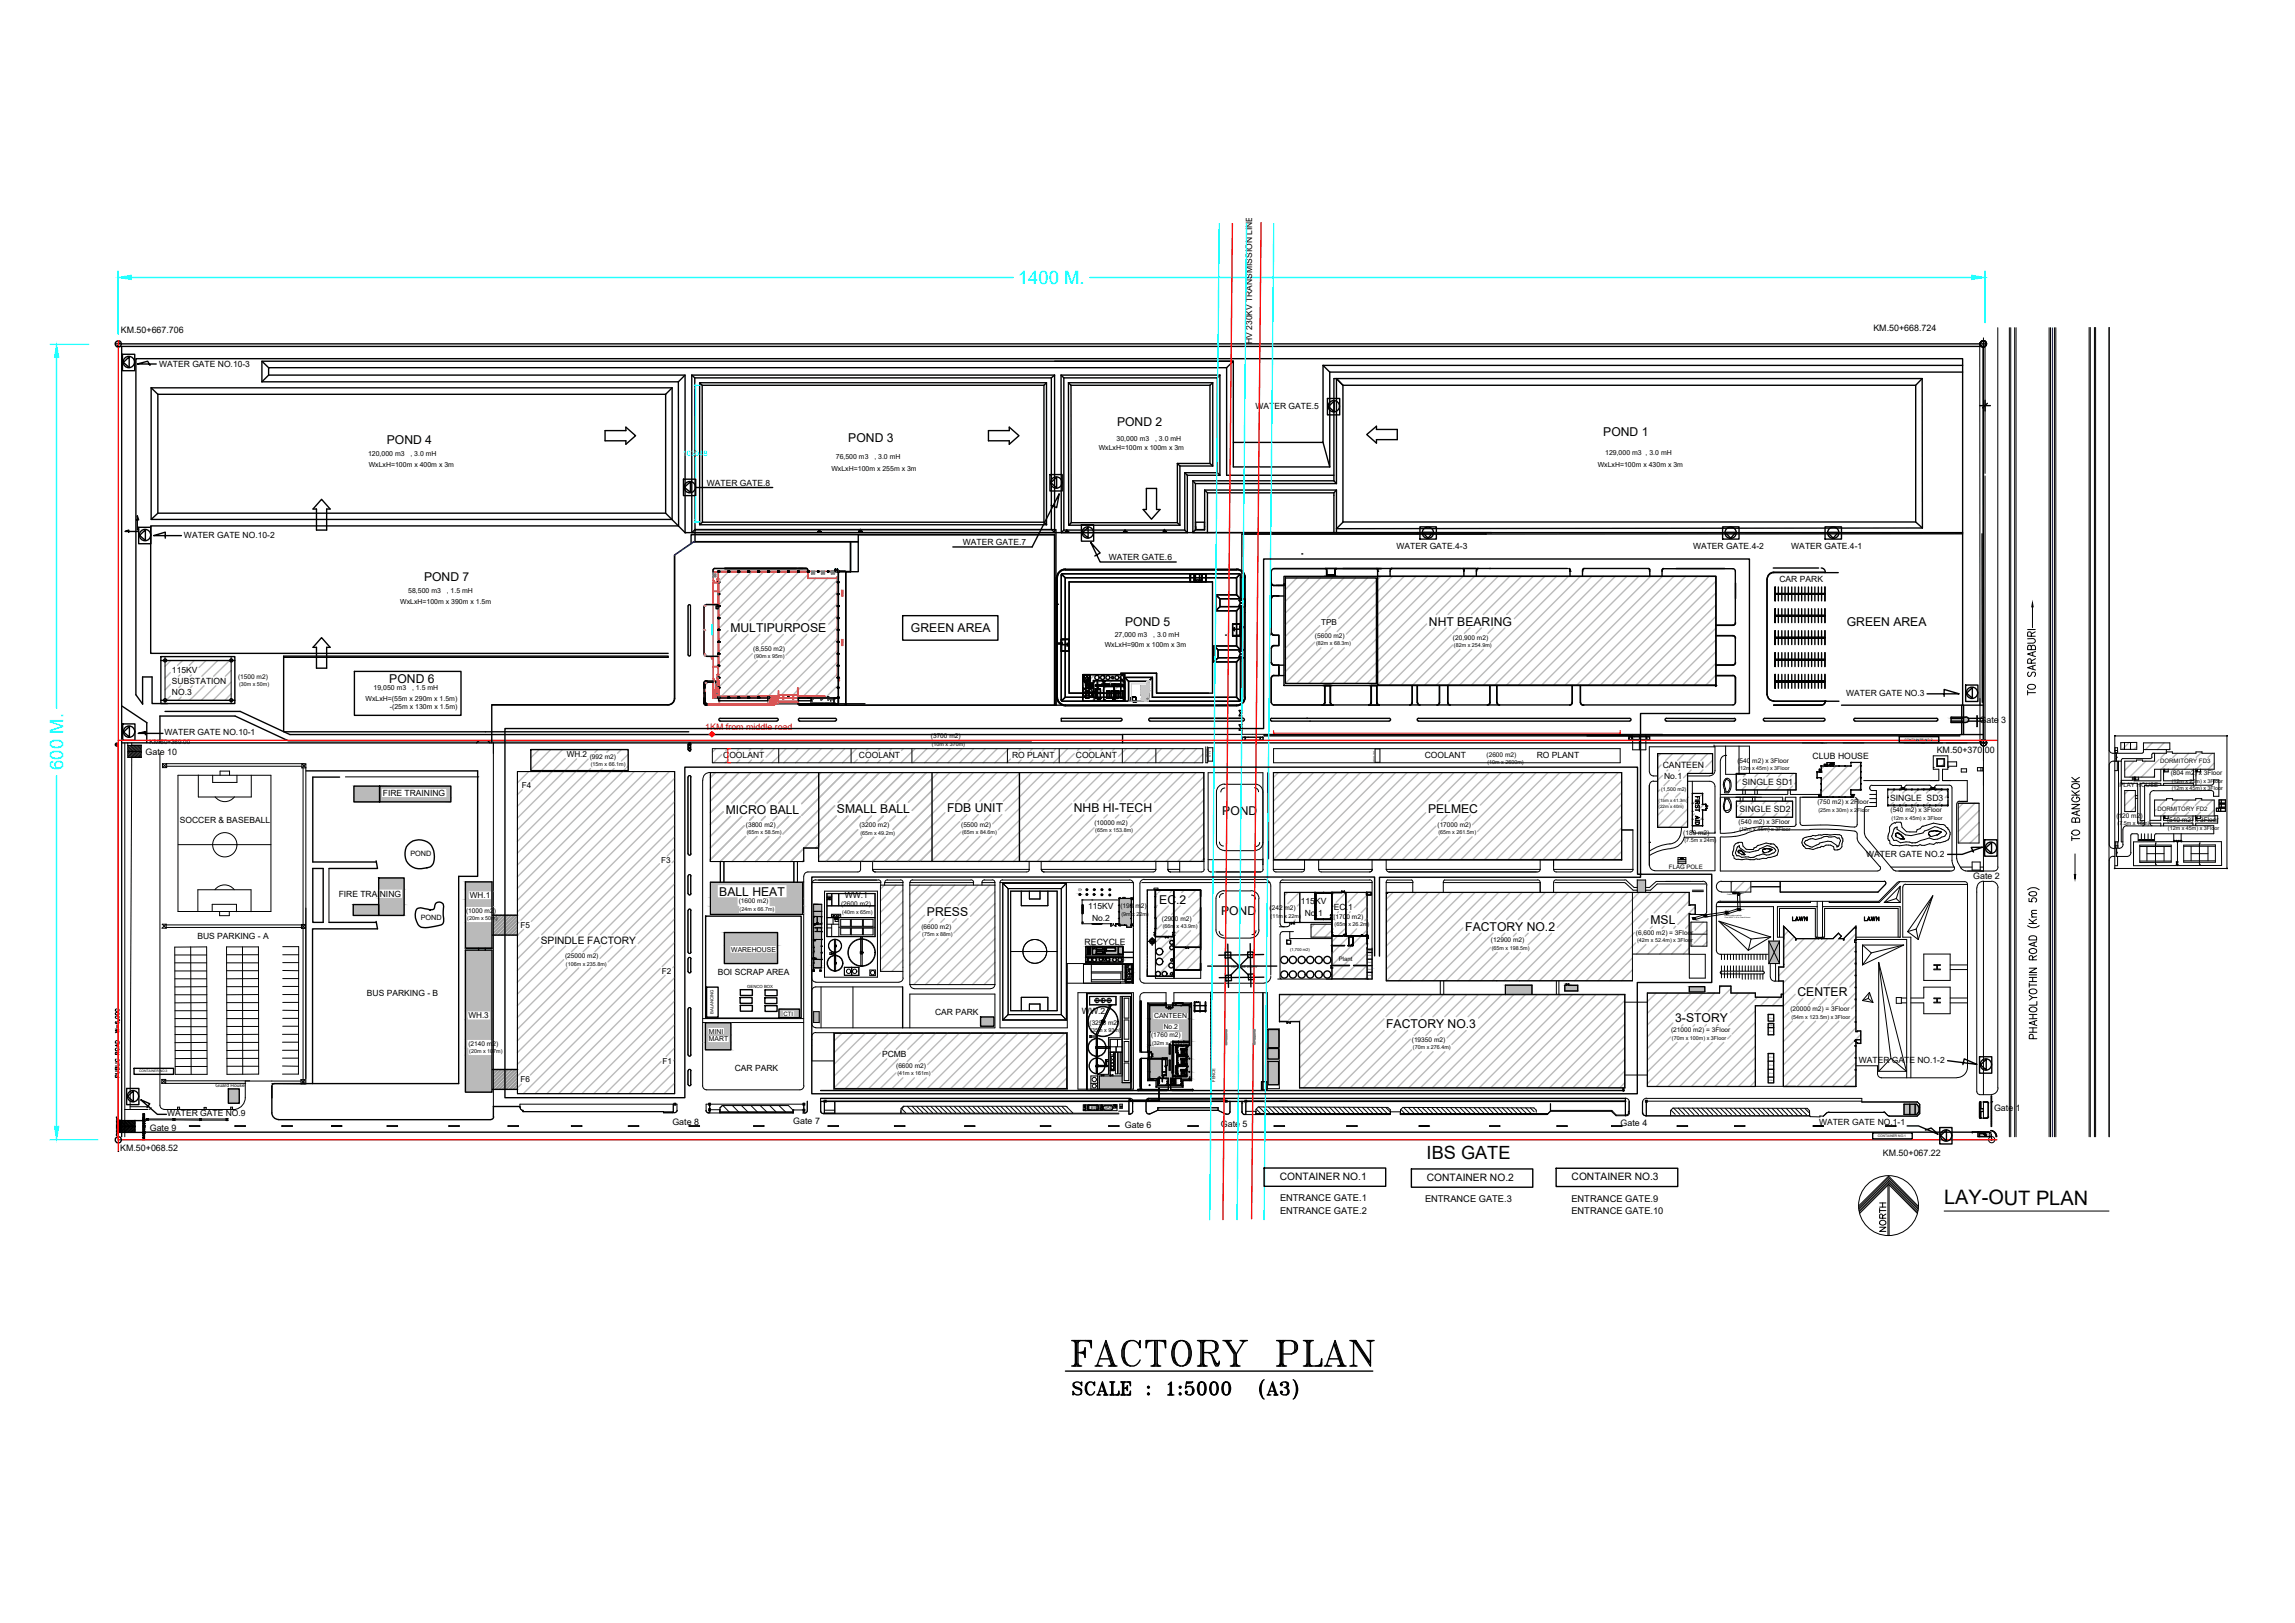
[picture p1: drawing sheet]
<svg xmlns="http://www.w3.org/2000/svg" width="420mm" height="297mm" viewBox="0 0 420 297" stroke-linecap="round" stroke-linejoin="round" font-family="sans-serif">
<defs><g id="words">
<text font-size="9.7" x="193.7" y="252.2">%%UFACTORY PLAN</text>
<text font-size="3.6" x="355.9" y="220.4">LAY-OUT PLAN</text>
<g font-size="3.4" fill="#0ff">
<text x="186.3" y="52">1400 M.</text>
<text x="11.5" y="140.9" transform="rotate(-90 11.5 140.9)">600 M.</text>
</g>
<text font-size="3.3" x="261.2" y="212.2">IBS GATE</text>
<text font-size="3.1" x="129.5" y="127.7">UP</text>
<text font-size="2.6" x="131.9" y="127.7" transform="rotate(-90 131.9 127.7)">SD</text>
<g font-size="2.6" fill="#c9c9c9">
<text x="208.1" y="129.5">B</text>
<text x="208.1" y="127.7">R</text>
</g>
<g font-size="2.2">
<text x="204.5" y="77.9">POND 2</text>
<text x="70.8" y="81.2">POND 4</text>
<text x="155.3" y="80.9">POND 3</text>
<text x="293.5" y="79.7">POND 1</text>
<text x="77.6" y="106.4">POND 7</text>
<text x="133.7" y="115.6">MULTIPURPOSE</text>
<text x="166.8" y="115.6">GREEN AREA</text>
<text x="206" y="114.6">POND 5</text>
<text x="261.6" y="114.5">NHT BEARING</text>
<text x="338.1" y="114.5">GREEN AREA</text>
<text x="71.3" y="125">POND 6</text>
<text x="132.9" y="149">MICRO BALL</text>
<text x="153.2" y="148.9">SMALL BALL</text>
<text x="173.4" y="148.7">FDB UNIT</text>
<text x="196.6" y="148.7">NHB HI-TECH</text>
<text x="223.8" y="149.2">POND</text>
<text x="261.4" y="148.7">PELMEC</text>
<text x="131.7" y="163.9">BALL HEAT</text>
<text x="169.7" y="167.7">PRESS</text>
<text x="212.2" y="165.4">EC.2</text>
<text x="223.5" y="167.4">POND</text>
<text x="268.3" y="170.3">FACTORY NO.2</text>
<text x="302.2" y="169.1">MSL</text>
<text x="329.1" y="182.3">CENTER</text>
<text x="253.8" y="188.1">FACTORY NO.3</text>
<text x="306.7" y="187.1">3-STORY</text>
</g>
<g font-size="1.9">
<text x="99" y="172.7">SPINDLE FACTORY</text>
<text x="234.3" y="216">CONTAINER NO.1</text>
<text x="261.2" y="216.1">CONTAINER NO.2</text>
<text x="287.7" y="216">CONTAINER NO.3</text>
</g>
<g font-size="1.7">
<text x="234.3" y="219.9">ENTRANCE GATE.1</text>
<text x="260.9" y="220">ENTRANCE GATE.3</text>
<text x="287.7" y="220">ENTRANCE GATE.9</text>
<text x="234.3" y="222.2">ENTRANCE GATE.2</text>
<text x="287.7" y="222.2">ENTRANCE GATE.10</text>
</g>
<g font-size="1.6">
<text x="22.1" y="61">KM.50+667.706</text>
<text x="229.2" y="63" transform="rotate(-90 229.2 63)">HV 230KV TRANSMISSION LINE</text>
<text x="343" y="60.6">KM.50+668.724</text>
<text x="29.2" y="67.2">WATER GATE NO.10-3</text>
<text x="229.9" y="74.9">WATER GATE.5</text>
<text x="129.4" y="88.9">WATER GATE.8</text>
<text x="33.7" y="98.5">WATER GATE NO.10-2</text>
<text x="176.3" y="99.7">WATER GATE.7</text>
<text x="255.7" y="100.4">WATER GATE.4-3</text>
<text x="310" y="100.4">WATER GATE.4-2</text>
<text x="327.9" y="100.4">WATER GATE.4-1</text>
<text x="203" y="102.5">WATER GATE.6</text>
<text x="325.8" y="106.6">CAR PARK</text>
<text x="31.5" y="125.2">SUBSTATION</text>
<text x="31.5" y="123.2">115KV</text>
<text x="31.5" y="127.2">NO.3</text>
<text x="338" y="127.4">WATER GATE NO.3</text>
<text x="30.1" y="134.6">WATER GATE NO.10-1</text>
<text x="354.6" y="137.7">KM.50+370.00</text>
<text x="362.4" y="132.4">Gate 3</text>
<text x="26.7" y="138.2">Gate 10</text>
<text x="132.4" y="138.8">COOLANT</text>
<text x="157.3" y="138.8">COOLANT</text>
<text x="185.3" y="138.8">RO PLANT</text>
<text x="197" y="138.8">COOLANT</text>
<text x="260.8" y="138.8">COOLANT</text>
<text x="281.3" y="138.8">RO PLANT</text>
<text x="304.4" y="140.6">CANTEEN</text>
<text x="304.7" y="142.5">No.1</text>
<text x="318.9" y="143.6">SINGLE SD1</text>
<text x="331.8" y="138.9">CLUB HOUSE</text>
<text x="70.1" y="145.7">FIRE TRAINING</text>
<text x="318.5" y="148.6">SINGLE SD2</text>
<text x="346" y="146.6">SINGLE SD3</text>
<text x="32.9" y="150.6">SOCCER &amp; BASEBALL</text>
<text x="341.7" y="156.8">WATER GATE NO.2</text>
<text x="361.3" y="160.9">Gate 2</text>
<text x="62" y="164.1">FIRE TRAINING</text>
<text x="154.7" y="164.4">WW.1</text>
<text x="199.2" y="166.3">115KV</text>
<text x="238.2" y="165.4">115KV</text>
<text x="238.9" y="167.7">No.1</text>
<text x="244.2" y="166.5">EC.1</text>
<text x="36.1" y="171.9">BUS PARKING - A</text>
<text x="198.6" y="172.9">RECYCLE</text>
<text x="199.9" y="168.6">No.2</text>
<text x="131.4" y="178.5">BOI SCRAP AREA</text>
<text x="67.2" y="182.3">BUS PARKING - B</text>
<text x="171.2" y="185.7">CAR PARK</text>
<text x="198.1" y="185.6">WW.2</text>
<text x="134.5" y="196">CAR PARK</text>
<text x="161.5" y="193.4">PCMB</text>
<text x="340.3" y="194.5">WATER GATE NO.1-2</text>
<text x="365.1" y="203.4">Gate 1</text>
<text x="27.4" y="206.9">Gate 9</text>
<text x="30.6" y="204.3">WATER GATE NO.9</text>
<text x="123.1" y="205.8">Gate 8</text>
<text x="145.2" y="205.7">Gate 7</text>
<text x="205.9" y="206.4">Gate 6</text>
<text x="223.5" y="206.2">Gate 5</text>
<text x="296.7" y="206.1">Gate 4</text>
<text x="333" y="206">WATER GATE NO.1-1</text>
<text x="22" y="210.6">KM.50+068.52</text>
<text x="344.7" y="211.6">KM.50+067.22</text>
</g>
<text font-size="1.6" fill="#f00" x="129.1" y="133.6">1KM from middle road</text>
<g font-size="1.5">
<text x="241.9" y="114.4">TPB</text>
<text x="103.7" y="138.6">WH.2</text>
<text x="95.5" y="144.3">F4</text>
<text x="121.1" y="158">F3</text>
<text x="86" y="164.4">WH.1</text>
<text x="95.3" y="169.8">F5</text>
<text x="121.2" y="178.3">F2</text>
<text x="85.8" y="186.4">WH.3</text>
<text x="121.3" y="194.7">F1</text>
<text x="95.3" y="198.1">F6</text>
</g>
<text font-size="1.4" fill="#0ff" x="125" y="83.5">103048</text>
<g font-size="1.3">
<text x="67.4" y="83.4">120,000 m3</text>
<text x="75.1" y="83.4">, 3.0 mH</text>
<text x="153" y="83.9">76,500 m3</text>
<text x="160.1" y="83.9">, 3.0 mH</text>
<text x="201.2" y="82.4">WxLxH=100m x 100m x 3m</text>
<text x="204.4" y="80.8">30,000 m3</text>
<text x="211.5" y="80.8">, 3.0 mH</text>
<text x="293.9" y="83.3">129,000 m3 , 3.0 mH</text>
<text x="67.5" y="85.5">WxLxH=100m x 400m x 3m</text>
<text x="152.2" y="86.2">WxLxH=100m x 255m x 3m</text>
<text x="292.5" y="85.5">WxLxH=100m x 430m x 3m</text>
<text x="73.3" y="110.5">WxLxH=100m x 390m x 1.5m</text>
<text x="74.7" y="108.6">58,500 m3</text>
<text x="81.8" y="108.6">, 1.5 mH</text>
<text x="202.3" y="118.4">WxLxH=90m x 100m x 3m</text>
<text x="204.1" y="116.7">27,000 m3</text>
<text x="211.1" y="116.7">, 3.0 mH</text>
<text x="66.9" y="128.2">WxLxH=(55m x 290m x 1.5m)</text>
<text x="68.4" y="126.4">19,050 m3</text>
<text x="71.4" y="129.7">-(25m x 130m x 1.5m)</text>
<text x="75.4" y="126.4">, 1.5 mH</text>
<text x="75.1" y="156.7">POND</text>
<text x="77" y="168.4">POND</text>
<text x="211.3" y="186.4">CANTEEN</text>
</g>
<g font-size="1.2">
<text x="137.9" y="119.1">(8,550 m2)</text>
<text x="240.7" y="116.7">(5600 m2)</text>
<text x="266" y="117.1">(20,900 m2)</text>
<text x="43.6" y="124.2">(1500 m2)</text>
<text x="170.4" y="135.2">(3700 m2)</text>
<text x="108" y="138.8">(992 m2)</text>
<text x="272.1" y="138.5">(2600 m2)</text>
<text x="318.1" y="139.6">(540 m2) x 3Floor</text>
<text x="397.4" y="141.9">(804 m2) x 3Floor</text>
<text x="332.7" y="147.2">(750 m2) x 2Floor</text>
<text x="346.1" y="148.6">(540 m2) x 3Floor</text>
<text x="387.5" y="149.6">(120 m2)</text>
<text x="136.6" y="151.3">(3800 m2)</text>
<text x="157.3" y="151.4">(3200 m2)</text>
<text x="176" y="151.3">(5500 m2)</text>
<text x="200.3" y="150.9">(10000 m2)</text>
<text x="263.2" y="151.3">(17000 m2)</text>
<text x="308.2" y="152.8">(180 m2)</text>
<text x="318.3" y="150.8">(540 m2) x 3Floor</text>
<text x="396.7" y="150.5">(540 m2) x 3Floor</text>
<text x="85.3" y="167">(1000 m2)</text>
<text x="135.2" y="165.3">(1600 m2)</text>
<text x="154" y="165.8">(2600 m2)</text>
<text x="205.1" y="166.2">(198 m2)</text>
<text x="232.4" y="166.5">(242 m2)</text>
<text x="168.7" y="170">(6600 m2)</text>
<text x="212.7" y="168.5">(2900 m2)</text>
<text x="244.1" y="168.2">(1700 m2)</text>
<text x="273" y="172.5">(12900 m2)</text>
<text x="299.5" y="171.1">(6,600 m2) = 3Floor</text>
<text x="103.4" y="175.3">(25000 m2)</text>
<text x="133.9" y="174.2">WAREHOUSE</text>
<text x="327.8" y="185.1">(20000 m2) = 3Floor</text>
<text x="85.8" y="191.4">(2140 m2)</text>
<text x="129.8" y="189.2">MINI</text>
<text x="129.8" y="190.6">MART</text>
<text x="199.5" y="187.5">(3255 m2)</text>
<text x="210.7" y="189.9">(1760 m2)</text>
<text x="213" y="188.4">No.2</text>
<text x="258.5" y="190.7">(19350 m2)</text>
<text x="305.9" y="189">(21000 m2) = 3Floor</text>
<text x="164.1" y="195.4">(6600 m2)</text>
</g>
<g font-size="1.1">
<text x="27.4" y="136.3">KM.50+369.00</text>
<text x="395.5" y="139.6">DORMITORY FD3</text>
<text x="388" y="144">PLAY HOUSE</text>
<text x="395" y="148.4">DORMITORY FD2</text>
<text x="305.5" y="159.1">FLAG POLE</text>
<text x="245.1" y="175.8">Plant</text>
<text x="143.5" y="185.9">CTI</text>
</g>
<g font-size="1">
<text x="240.9" y="118.1">(82m x 68.3m)</text>
<text x="266.2" y="118.4">(82m x 254.9m)</text>
<text x="43.8" y="125.5">(30m x 50m)</text>
<text x="138.1" y="120.4">(90m x 95m)</text>
<text x="170.6" y="136.6">(10m x 370m)</text>
<text x="108.1" y="140.2">(15m x 66.1m)</text>
<text x="272.3" y="139.9">(10m x 2600m)</text>
<text x="318.2" y="141">(12m x 45m) x 3Floor</text>
<text x="397.6" y="143.3">(12m x 22m) x 3Floor</text>
<text x="304.1" y="144.7">(1,500 m2)</text>
<text x="332.9" y="148.5">(25m x 30m) x 2Floor</text>
<text x="397.6" y="144.6">(12m x 45m) x 3Floor</text>
<text x="136.7" y="152.7">(65m x 58.5m)</text>
<text x="157.5" y="152.8">(65m x 49.2m)</text>
<text x="176.1" y="152.6">(65m x 84.6m)</text>
<text x="200.5" y="152.3">(65m x 153.8m)</text>
<text x="263.3" y="152.7">(65m x 261.5m)</text>
<text x="308.4" y="154.2">(7.5m x 24m)</text>
<text x="318.5" y="152.2">(12m x 45m) x 3Floor</text>
<text x="346.3" y="150">(12m x 45m) x 3Floor</text>
<text x="387.7" y="151">(7.5m x 16m)</text>
<text x="396.9" y="151.8">(12m x 45m) x 3Floor</text>
<text x="135.4" y="166.7">(24m x 66.7m)</text>
<text x="154.2" y="167.2">(40m x 65m)</text>
<text x="205.3" y="167.6">(9m x 22m)</text>
<text x="232.6" y="167.9">(11m x 22m)</text>
<text x="85.5" y="168.4">(20m x 50m)</text>
<text x="168.9" y="171.4">(75m x 88m)</text>
<text x="212.9" y="169.9">(66m x 43.9m)</text>
<text x="244.3" y="169.5">(65m x 26.2m)</text>
<text x="273.1" y="173.9">(65m x 198.5m)</text>
<text x="299.7" y="172.4">(42m x 52.4m) x 3Floor</text>
<text x="103.6" y="176.7">(106m x 235.8m)</text>
<text x="199.6" y="188.9">(35m x 93m)</text>
<text x="210.9" y="191.2">(32m x 55m)</text>
<text x="306.1" y="190.4">(70m x 100m) x 3Floor</text>
<text x="328" y="186.4">(54m x 123.5m) x 3Floor</text>
<text x="85.9" y="192.7">(20m x 107m)</text>
<text x="164.3" y="196.8">(41m x 161m)</text>
<text x="258.7" y="192.1">(70m x 276.4m)</text>
</g>
<text font-size=".9" x="39.5" y="199">Guard House</text>
<g font-size=".8">
<text x="303.6" y="146.7">(15m x 41.3m)</text>
<text x="303.6" y="147.9">(22m x 40m)</text>
<text x="130.6" y="185.6" transform="rotate(-90 130.6 185.6)">BALANCING</text>
<text x="136.8" y="180.8">GENCO BOX</text>
<text x="199.7" y="203">BIO</text>
<text x="202" y="203">GAS</text>
</g>
<g font-size=".7">
<text x="236.2" y="174.1">(1,700 m2)</text>
<text x="222.4" y="198" transform="rotate(-90 222.4 198)">FENCE</text>
</g>
<g font-size=".6">
<text x="348.6" y="135.5">CONTAINER NO.2</text>
<text x="225.5" y="177.1">HV POLE 230KV</text>
<text x="25.5" y="196.2">CONTAINER NO.3</text>
<text x="343.8" y="208.1">CONTAINER NO.1</text>
</g>
<g font-size=".3">
<text x="333.5" y="136.1">FENCE</text>
<text x="221.1" y="138.6" transform="rotate(-90 221.1 138.6)">PIT WATER</text>
<text x="221.6" y="138.6" transform="rotate(-90 221.6 138.6)">chip scrap</text>
<text x="251.6" y="139.4" transform="rotate(-90 251.6 139.4)">GREASE TRAP</text>
<text x="315.7" y="167.6">Electric cable manhole</text>
<text x="315.9" y="166.7">No.3</text>
<text x="316.2" y="163.9">Cable Rack</text>
<text x="318.6" y="163.7">No.5</text>
<text x="318.7" y="166.6">No.4</text>
<text x="310.5" y="168.6">No.1</text>
<text x="312.1" y="168">No.2</text>
<text x="315.8" y="168">From MDB Tr.43 to Guard House</text>
<text x="250.4" y="178.6">HRA</text>
<text x="250.4" y="177.4">PMN</text>
<text x="250.4" y="176.2">PMN</text>
<text x="250.4" y="174.9">HRA</text>
<text x="250.4" y="174.1">system</text>
<text x="323.8" y="188.9">CT-1</text>
<text x="323.8" y="187.8">CTS-2</text>
<text x="323.8" y="186.4">CT-5</text>
<text x="323.8" y="195.1">CT-3</text>
<text x="323.8" y="193.6">CT-2</text>
<text x="323.8" y="196.6">CT-4</text>
<text x="323.8" y="197.8">CTS-1</text>
</g>
</g></defs>
<!-- layer: 0 -->
<g fill="#bababa" stroke="#bababa" stroke-width=".18">
<path d="M149 167.7l1.3 .1z"/>
<path d="M149.6 169.1h.8z"/>
<path d="M149.3 170.5h.3z"/>
<path d="M149.1 172.2h.2z"/>
<path d="M149 173.5h1.4z"/>
<path d="M149.2 175.4h.1z"/>
<path d="M149 177.1h1.4z"/>
<path d="M150.3 177.1l.1 .1z"/>
<path d="M149 165.5h1.4v1.3z"/>
<path d="M149 166.8h1.4z"/>
<path d="M149 167.7h1.4z"/>
<path d="M149 167.7l1.4 .1z"/>
<path d="M199.1 175.5h.1z"/>
<path d="M203 175.8h.1z"/>
<path d="M206.7 176.7h.4z"/>
<path d="M206.6 176.7h.5z"/>
<path d="M217.8 183.8l.3-.2v.2z"/>
<path d="M217.8 184.2v.1z"/>
<path d="M217.4 191.6h.7z"/>
<path d="M217.4 191.7h.7z"/>
<path d="M211 193.1h3.6z"/>
<path d="M210.8 193.2h3.8z"/>
<path d="M210.9 193.2h3.7z"/>
<path d="M217.5 193.5h.6z"/>
<path d="M217.3 193.6h.8z"/>
<path d="M213.4 195.4h.7z"/>
<path d="M217.3 195.4h.8z"/>
<path d="M215 196.8h.2z"/>
<path d="M217.8 197.5l.3 .2z"/>
<path d="M217.8 197.5h.3v.2z"/>
<path d="M213.6 198h.9z"/>
<path d="M213.8 198.1h.5z"/>
<path d="M213.7 198.2h.6z"/>
<path d="M362.4 207.5h1z"/>
<path d="M362.4 207.8h1v.2z"/>
<path d="M362.1 207.5h.3v.5z"/>
<path d="M363.4 207.9l.9 .1z"/>
<path d="M396.3 140.8h.6v.5z"/>
<path d="M390.9 142.2h.6v.5z"/>
<path d="M387.3 154.1h.4z"/>
<path d="M387.4 155.3h.1z"/>
<path d="M325.8 172.2v2.1h-1z"/>
<path d="M324.8 174.3h1v2z"/>
<path d="M357.2 131.3h1.9z"/>
<path d="M359.1 131.3h.4z"/>
<path d="M359.5 131.3h.4z"/>
<path d="M357.2 132h1.9z"/>
<path d="M359.1 132h.4z"/>
<path d="M357.2 132h1.9v.2z"/>
<path d="M359.1 132h.4v.2z"/>
<path d="M359.5 132.2h.5z"/>
<path d="M197.6 162.9h.2z"/>
<path d="M197.6 163.6h.1z"/>
<path d="M197.6 163.6h.2z"/>
<path d="M149 167.8h1.4zM149 167.8h1.4z"/>
<path d="M149 167.8h1.4zM149 167.8h1.4zM149 167.8h1.4zM149 167.8h1.4zM149 167.8h1.4zM149 167.8h1.4z"/>
<path d="M149 167.8h1.4zM149 167.8h1.4z"/>
<path d="M149 167.8h1.4zM149 167.8h1.4z"/>
<path d="M149 167.8h1.4zM149 167.8h1.4z"/>
<path d="M149 167.8l1.4 1v-1zM149 167.8l1.4 1h-1.4z"/>
<path d="M149.6 168.8h.8zM149.6 168.8h.8z"/>
<path d="M149 168.8l.6 .1zM149 168.8l.6 .1z"/>
<path d="M149.6 168.8l.8 .1zM149.6 168.8l.8 .1z"/>
<path d="M149 168.9h.6zM149 168.9h.6z"/>
<path d="M149.6 168.9h.8zM149.6 168.9h.8z"/>
<path d="M149 168.9h.5zM149 168.9h.5z"/>
<path d="M149.5 168.9h.9zM149.5 168.9h.9z"/>
<path d="M149 168.9h.5zM149 168.9h.5z"/>
<path d="M149.5 168.9h.9zM149.5 168.9h.9z"/>
<path d="M149 168.9h.5zM149 168.9h.5z"/>
<path d="M149.5 168.9h.9zM149.5 168.9h.9z"/>
<path d="M149 168.9h.5zM149 168.9h.5z"/>
<path d="M149.5 168.9h.9zM149.5 168.9h.9z"/>
<path d="M149 168.9h.5zM149 168.9h.5z"/>
<path d="M149.5 168.9h.9zM149.5 168.9h.9z"/>
<path d="M149 168.9h.5zM149 168.9h.5z"/>
<path d="M149.5 168.9h.9zM149.5 168.9h.9z"/>
<path d="M149 168.9h.5zM149 168.9h.4z"/>
<path d="M149.4 168.9h1zM149.4 168.9h1z"/>
<path d="M149 168.9h.4zM149 168.9h.4z"/>
<path d="M149.4 168.9l1 .1zM149.4 168.9l1 .1z"/>
<path d="M149 168.9l.4 .1zM149 168.9l.4 .1z"/>
<path d="M149.4 169h1zM149.4 169h1z"/>
<path d="M149 169h.4zM149 169h.4z"/>
<path d="M149.4 169h1zM149.4 169h1z"/>
<path d="M149 169h.4zM149 169h.4z"/>
<path d="M149.4 169h1zM149.4 169h1z"/>
<path d="M149 169h.4zM149 169h.4z"/>
<path d="M149.4 169h1zM149.4 169h1z"/>
<path d="M149 169h.4zM149 169h.4z"/>
<path d="M149.4 169l1 .1zM149.4 169l1 .1z"/>
<path d="M149 169l.4 .1zM149 169l.4 .1z"/>
<path d="M149.4 169.1h1zM149.4 169.1h1z"/>
<path d="M149 169.1h.4zM149 169.1h.4z"/>
<path d="M149.4 169.1h1zM149.4 169.1h1z"/>
<path d="M149 169.1h.4zM149 169.1h.4z"/>
<path d="M149.6 169.1h.8zM149.6 169.1h.8z"/>
<path d="M149 169.1h.6zM149 169.1h.6z"/>
<path d="M149.6 169.1h.8zM149.6 169.1h.8z"/>
<path d="M149 169.1h.6zM149 169.1h.6zM149 169.1h.6z"/>
<path d="M149 169.1h.6zM149 169.1h.6zM149 169.1h.6zM149 169.1h.6z"/>
<path d="M149 169.1h.6zM149.1 169.1h.5zM149.1 169.1h.5z"/>
<path d="M149.3 169.1h.3zM149.3 169.1h.3zM149.3 169.1h.3z"/>
<path d="M149.1 169.1h.2zM149.1 169.1h.2z"/>
<path d="M149.6 169.1h.8zM149.6 169.1h.8zM149.6 169.1h.8z"/>
<path d="M149.1 169.1h.2zM149.1 169.1h.2z"/>
<path d="M149 169.1h.1zM149 169.1h.1z"/>
<path d="M149 169.1h.3zM149 169.1h.3z"/>
<path d="M150.3 169.1h.1zM150.3 169.1h.1z"/>
<path d="M149 169.1h.3zM149 169.1h.3z"/>
<path d="M150.3 169.1h.1zM150.3 169.1h.1z"/>
<path d="M149 169.1h1.3zM149 169.1h1.3z"/>
<path d="M149 169.1l1.4 .7v-.7zM149 169.1l1.4 .7h-1.4zM149 169.8h1.4z"/>
<path d="M149 169.8h1.4zM149 169.8h1.4zM149 169.8h1.4z"/>
<path d="M149.3 169.8h1.1zM149.3 169.8h1.1zM150.3 169.8h.1zM150.3 169.8h.1z"/>
<path d="M149 169.8h.3zM149 169.8h.3z"/>
<path d="M149 169.8h.3zM149 169.8h.3z"/>
<path d="M149 169.8h.6zM149 169.8h.6z"/>
<path d="M149.6 169.8h.7zM149.6 169.8h.7z"/>
<path d="M149.6 169.8h.8zM149.6 169.8h.8z"/>
<path d="M149.6 169.8l.8 .1zM149.6 169.8l.8 .1z"/>
<path d="M149.6 169.9h.8zM149.6 169.9h.8z"/>
<path d="M149.6 169.9l.8 .6v-.6zM149.6 169.9l.8 .6h-.8zM149.6 170.5h.8zM149.6 170.5h.8z"/>
<path d="M149 169.8l.6 .7v-.7zM149 169.8l.6 .7h-.6z"/>
<path d="M149 170.5h.3zM149 170.5h.3z"/>
<path d="M149.6 170.5h.8zM149.6 170.5h.8zM149.6 170.5h.8zM149.6 170.5h.8z"/>
<path d="M150.3 170.5h.1zM150.3 170.5h.1z"/>
<path d="M149 170.5h.3zM149 170.5h.3z"/>
<path d="M149 170.5h1.3zM149 170.5h1.3z"/>
<path d="M149 170.5h1.4zM149 170.5h1.4zM149 170.5h1.4zM149 170.5h1.4z"/>
<path d="M149 170.5l1.4 1.4v-1.4zM149 170.5l1.4 1.4h-1.4zM149 171.9h1.4zM149 171.9h1.4z"/>
<path d="M149 171.9h1.4zM149 171.9h1.4z"/>
<path d="M149 171.9h1.4zM149 171.9h1.4zM149.1 171.9h1.3zM149.1 171.9h1.3zM149.1 171.9h1.3zM149.1 171.9h1.3z"/>
<path d="M149.3 171.9h1.1zM149.3 171.9h1.1zM149.3 171.9h1.1zM149.3 171.9h1.1z"/>
<path d="M149 171.9h.1zM149 171.9h.1z"/>
<path d="M149.1 171.9h.2zM149.1 171.9h.2z"/>
<path d="M149 171.9h.1zM149 171.9h.1z"/>
<path d="M149.1 171.9h.2zM149.1 171.9h.2z"/>
<path d="M149 171.9h.1zM149 171.9h.1z"/>
<path d="M149.1 171.9h.2zM149.1 171.9h.2z"/>
<path d="M149.3 171.9h1zM149.3 171.9h1z"/>
<path d="M149.3 171.9l1.1 .1zM149.3 171.9l1.1 .1z"/>
<path d="M149.1 171.9l.2 .1zM149.1 171.9l.2 .1z"/>
<path d="M149.3 172h1.1zM149.3 172h1.1zM149.3 172h1.1zM149.3 172h1.1zM149.3 172h1.1zM149.3 172h1.1z"/>
<path d="M149.1 172h.2zM149.1 172h.2z"/>
<path d="M149.3 172h1.1zM149.3 172h1.1z"/>
<path d="M149.1 172h.2zM149.1 172h.2z"/>
<path d="M149.3 172h1.1zM149.3 172h1.1z"/>
<path d="M149.1 172h.2zM149.1 172h.2z"/>
<path d="M149.3 172l1.1 .1zM149.3 172l1.1 .1z"/>
<path d="M149.1 172l.2 .1zM149.1 172l.2 .1z"/>
<path d="M149.3 172.1h1.1zM149.3 172.1h1.1z"/>
<path d="M149.1 172.1h.2zM149.1 172.1h.2z"/>
<path d="M149.3 172.1h1.1zM149.3 172.1h1.1z"/>
<path d="M149.1 172.1h.2zM149.1 172.1h.2z"/>
<path d="M149.3 172.1h1.1zM149.3 172.1h1.1z"/>
<path d="M149.1 172.1h.2zM149.1 172.1h.2z"/>
<path d="M149.3 172.1h1.1zM149.3 172.1h1.1z"/>
<path d="M149.1 172.1h.2zM149.1 172.1h.2z"/>
<path d="M149.3 172.1l1.1 .1zM149.3 172.1l1.1 .1z"/>
<path d="M149.1 172.1h.2zM149.1 172.1l.2 .1z"/>
<path d="M149.3 172.2h1.1zM149.3 172.2h1.1z"/>
<path d="M149.1 172.2h.2zM149.1 172.2h.2z"/>
<path d="M149.3 172.2h1.1zM149.2 172.2h1.2z"/>
<path d="M149.2 172.2h1.2zM149.2 172.2h1.2z"/>
<path d="M149.2 172.2h1.2zM149.2 172.2h1.2z"/>
<path d="M149.2 172.2h1.2zM149.2 172.2h1.2z"/>
<path d="M149.2 172.2h1.2zM149.2 172.2h1.2z"/>
<path d="M149 171.9l.1 .3v-.3zM149 171.9l.1 .3h-.1z"/>
<path d="M149 172.2h.1zM149 172.2h.1z"/>
<path d="M149.2 172.2h1.2zM149.1 172.2h1.3z"/>
<path d="M149 172.2l1.4 .9v-.9zM149 172.2l1.4 .9h-1.4zM149 173.1h1.4zM149 173.1h1.4z"/>
<path d="M149 173.1l1.4 .1zM149 173.1l1.4 .1zM149 173.2h1.4zM149 173.2h1.4z"/>
<path d="M149 173.2l1.4 .2v-.2zM149 173.2l1.4 .2h-1.4zM149 173.4h1.4zM149 173.4h1.4z"/>
<path d="M149 173.4l1.4 .1zM149 173.4l1.4 .1zM149 173.5h1.4z"/>
<path d="M149 173.5l1.4 .6v-.6zM149 173.5l1.4 .6h-1.4z"/>
<path d="M149 174.1h1.4zM149 174.1h1.4z"/>
<path d="M149 174.1l1.4 .2v-.2zM149 174.1l1.4 .2h-1.4z"/>
<path d="M149 174.3l1.4 .1v-.1zM149 174.3l1.4 .1h-1.4zM149 174.4h1.4zM149 174.4h1.4z"/>
<path d="M149 174.4l1.4 .8v-.8zM149 174.4l1.4 .8h-1.4z"/>
<path d="M149 175.2h1.4zM149 175.2h1.4z"/>
<path d="M148.9 175.2l1.5 .2v-.2zM148.9 175.2l1.5 .2h-1.5z"/>
<path d="M149.3 175.4h1.1zM149.3 175.4h1.1z"/>
<path d="M148.9 175.4h.4zM148.9 175.4h.4zM148.9 175.4h.4zM148.9 175.4h.4z"/>
<path d="M149.3 175.4h1.1zM149.3 175.4h1.1z"/>
<path d="M148.9 175.4h.4zM148.9 175.4h.4z"/>
<path d="M148.9 175.4h.4zM148.9 175.4h.4z"/>
<path d="M148.9 175.4h.3zM148.9 175.4h.4z"/>
<path d="M149.2 175.4h.1zM149.2 175.4h.1z"/>
<path d="M148.9 175.4h.3zM148.9 175.4h.3z"/>
<path d="M149.2 175.4h.1zM149.2 175.4h.1z"/>
<path d="M148.9 175.4h.3zM148.9 175.4h.3z"/>
<path d="M149.2 175.4l.1 .1zM149.2 175.4l.1 .1z"/>
<path d="M148.9 175.4l.3 .1zM148.9 175.4l.3 .1z"/>
<path d="M149.2 175.5h.1zM149.1 175.5h.2z"/>
<path d="M148.9 175.5h.2zM148.9 175.5h.3z"/>
<path d="M149.1 175.5h.2zM149.1 175.5h.2z"/>
<path d="M148.9 175.5h.2zM148.9 175.5h.2z"/>
<path d="M148.9 175.5h.2zM148.9 175.5h.2z"/>
<path d="M149.1 175.5h.2zM149.1 175.5h.2z"/>
<path d="M148.9 175.5h.2zM148.9 175.5h.2z"/>
<path d="M149.1 175.5h.2zM149.1 175.5h.2z"/>
<path d="M149 175.5h.1zM149 175.5h.1z"/>
<path d="M149 175.5h.1zM149 175.5h.1z"/>
<path d="M148.9 175.5h.2zM148.9 175.5h.2z"/>
<path d="M149.1 175.5h.2zM149.1 175.5h.2z"/>
<path d="M149.1 175.5h.2zM149.1 175.5h.2z"/>
<path d="M148.9 175.5h.2zM148.9 175.5h.2z"/>
<path d="M149.1 175.5h.2zM149.1 175.5h.2z"/>
<path d="M148.9 175.5h.2zM148.9 175.5h.2z"/>
<path d="M149.3 175.4l1.1 .1v-.1zM149.3 175.4l1.1 .1h-1.1z"/>
<path d="M149.1 175.5h.2zM149.1 175.5h.2z"/>
<path d="M148.9 175.5h.2zM148.9 175.5h.2z"/>
<path d="M149.1 175.5l.2 .1zM149.1 175.5l.2 .1z"/>
<path d="M148.9 175.5l.2 .1zM148.9 175.5l.2 .1z"/>
<path d="M149 175.6h.1zM149 175.6h.1z"/>
<path d="M149.1 175.6h.2zM149.1 175.6h.2z"/>
<path d="M149.1 175.6h.2zM149.1 175.6h.2z"/>
<path d="M149.3 175.5l1.1 .1zM149.3 175.5l1.1 .1z"/>
<path d="M149.1 175.6h.2zM149.1 175.6h.2z"/>
<path d="M149.1 175.6h1.3zM149.1 175.6h1.3z"/>
<path d="M149.3 175.6h1.1zM149.3 175.6h1.1z"/>
<path d="M149 175.6h.1zM149 175.6h.1z"/>
<path d="M149.1 175.6h.2zM149.1 175.6h.2z"/>
<path d="M149 175.6h.1zM149 175.6h.1z"/>
<path d="M149 175.6h.3zM149 175.6h.3z"/>
<path d="M150.3 175.6h.1zM150.3 175.6h.1z"/>
<path d="M149 175.6h1.3zM149 175.6h1.3z"/>
<path d="M149 175.6h1.4zM149 175.6h1.4z"/>
<path d="M149 175.6h1.4zM149 175.6h1.4zM149 175.6h1.4zM149 175.6h1.4zM149 175.6h1.4zM149 175.6h1.4z"/>
<path d="M149 175.6l1.4 .6v-.6zM149 175.6l1.4 .6h-1.4z"/>
<path d="M149 176.2l1.4 .1zM149 176.2l1.4 .1z"/>
<path d="M149 176.3l1.4 .4v-.4zM149 176.3l1.4 .4h-1.4z"/>
<path d="M149 176.3v.4zM149 176.3v.4z"/>
<path d="M149 176.7l1.4 .3v-.3zM149 176.7l1.4 .3h-1.4z"/>
<path d="M149 177l1.4 .1zM149 177l1.4 .1z"/>
<path d="M149 176.7v.4zM149 176.7v.4z"/>
<path d="M149 177.1h1.4zM149 177.1h1.4z"/>
<path d="M149 177.1h1.4zM149 177.1h1.4zM149 177.1h1.4z"/>
<path d="M149 166.8h1.4zM149 165.5l1.4 1.3h-1.4z"/>
<path d="M149 166.8l1.4 .9v-.9zM149 166.8l1.4 .9h-1.4zM149 167.7h1.4z"/>
<path d="M150.3 167.8h.1zM149 167.7l1.4 .1z"/>
<path d="M200 173.2l4.7 .1zM200 173.2l4.7 .1z"/>
<path d="M200.2 173.3h4.5zM200.2 173.3h4.5z"/>
<path d="M200 173.3h.2zM200 173.3h.2z"/>
<path d="M200.3 173.3h4.4zM200.3 173.3h4.4z"/>
<path d="M200 173.3h.1zM200 173.3h.2z"/>
<path d="M198.8 173.2l1.1 .1zM198.8 173.2l1.1 .1z"/>
<path d="M200.3 173.3h4.4zM200.3 173.3h4.4z"/>
<path d="M200 173.3h.1zM200 173.3h.1z"/>
<path d="M200.3 173.3h4.4zM200.3 173.3h4.4z"/>
<path d="M200.3 173.3h4.4zM200.3 173.3h4.4z"/>
<path d="M202.3 173.3h2.4zM202.3 173.3h2.4z"/>
<path d="M202.1 173.3h.2zM202.1 173.3h.2z"/>
<path d="M200.3 173.3h1.8zM200.3 173.3h1.8z"/>
<path d="M202.3 173.3h2.4zM202.3 173.3h2.4z"/>
<path d="M202.1 173.3h.2zM202.1 173.3h.2z"/>
<path d="M200.3 173.3h1.8zM200.3 173.3h1.8z"/>
<path d="M199.7 173.3h.2zM199.7 173.3h.2z"/>
<path d="M204.7 173.2l.9 .2v-.2zM204.7 173.2l.9 .2h-.9z"/>
<path d="M202.3 173.3l2.4 .1zM202.3 173.3l2.4 .1z"/>
<path d="M202.1 173.3l.2 .1zM202.1 173.3l.2 .1z"/>
<path d="M200.4 173.3l1.7 .1zM200.4 173.3l1.7 .1z"/>
<path d="M199.7 173.3l.3 .1zM199.7 173.3l.3 .1z"/>
<path d="M204.7 173.4h.9zM204.7 173.4h.9z"/>
<path d="M202.3 173.4h2.4zM202.3 173.4h2.4z"/>
<path d="M202.1 173.4h.2zM202.1 173.4h.2z"/>
<path d="M200.4 173.4h1.7zM200.4 173.4h1.7z"/>
<path d="M198.8 173.3l.2 .1zM198.8 173.3l.2 .1z"/>
<path d="M204.7 173.4h.9zM204.7 173.4h.9z"/>
<path d="M202.3 173.4h2.4zM202.3 173.4h2.4z"/>
<path d="M202.1 173.4h.2zM202.1 173.4h.2z"/>
<path d="M200.4 173.4h1.7zM200.4 173.4h1.7z"/>
<path d="M202.3 173.4h2.4zM202.3 173.4h2.4z"/>
<path d="M202.1 173.4h.2zM202.1 173.4h.2z"/>
<path d="M200.4 173.4h1.7zM200.4 173.4h1.7z"/>
<path d="M202.3 173.4h.2zM202.3 173.4h.2z"/>
<path d="M202.1 173.4h.2zM202.1 173.4h.2z"/>
<path d="M202 173.4h.1zM202 173.4h.1z"/>
<path d="M200.4 173.4h.3zM200.4 173.4h.3z"/>
<path d="M200.4 173.4l.3 .1zM200.4 173.4l.3 .1z"/>
<path d="M200.4 173.5h.3zM200.4 173.5h.3z"/>
<path d="M200.4 173.5l.3 .1zM200.4 173.5l.3 .1z"/>
<path d="M200.3 173.6h.4zM200.3 173.6h.4z"/>
<path d="M200.3 173.6h.4zM200.3 173.6h.4z"/>
<path d="M200 173.6h.1zM200 173.6h.1z"/>
<path d="M200.3 173.6h.4zM200.3 173.6h.4z"/>
<path d="M200 173.6h.1zM200 173.6h.1z"/>
<path d="M200.3 173.6h.4zM200.3 173.6h.4z"/>
<path d="M200 173.6h.2zM200 173.6h.2z"/>
<path d="M202.3 173.4l.2 .2v-.2zM202.3 173.4l.2 .2h-.2z"/>
<path d="M202.1 173.4l.2 .2v-.2zM202.1 173.4l.2 .2h-.2z"/>
<path d="M200.3 173.6h.4zM200.3 173.6h.4z"/>
<path d="M200 173.6h.2zM200 173.6h.2z"/>
<path d="M202.3 173.6l.2 .2v-.2zM202.3 173.6l.2 .2h-.2z"/>
<path d="M202.1 173.6l.2 .2v-.2zM202.1 173.6l.2 .2h-.2z"/>
<path d="M202 173.4l.1 .4v-.4zM202 173.4l.1 .4h-.1z"/>
<path d="M200 173.6l.7 .2v-.2zM200 173.6l.7 .2h-.7z"/>
<path d="M199.7 173.4l.3 .4v-.4zM199.7 173.4l.3 .4h-.3z"/>
<path d="M204.2 173.4l.5 .7v-.7zM204.2 173.4l.5 .7h-.5z"/>
<path d="M202.3 173.8l.2 .3v-.3zM202.3 173.8l.2 .3h-.2z"/>
<path d="M202.1 173.8l.2 .3v-.3zM202.1 173.8l.2 .3h-.2z"/>
<path d="M200 173.8l2.1 .3v-.3zM200 173.8l2.1 .3h-2.1z"/>
<path d="M199.7 173.8l.3 .3v-.3zM199.7 173.8l.3 .3h-.3z"/>
<path d="M202.1 174.1h.2zM202.1 174.1h.2z"/>
<path d="M200 174.1h2.1zM200 174.1h2.1z"/>
<path d="M199.7 174.1h.3zM199.7 174.1h.3z"/>
<path d="M202.1 174.1l.2 .4v-.4zM202.1 174.1l.2 .4h-.2z"/>
<path d="M202 174.1l.1 .4v-.4zM202 174.1l.1 .4h-.1z"/>
<path d="M200 174.1l.7 .4v-.4zM200 174.1l.7 .4h-.7z"/>
<path d="M199.7 174.1l.3 .4v-.4zM199.7 174.1l.3 .4h-.3z"/>
<path d="M204.7 173.4l.9 1.3v-1.3zM204.7 173.4l.9 1.3h-.9z"/>
<path d="M202.3 174.1l2.4 .6v-.6zM202.3 174.1l2.4 .6h-2.4z"/>
<path d="M202.1 174.5l.2 .2v-.2zM202.1 174.5l.2 .2h-.2z"/>
<path d="M200 174.5l2.1 .2v-.2zM200 174.5l2.1 .2h-2.1z"/>
<path d="M199.7 174.5l.3 .2v-.2zM199.7 174.5l.3 .2h-.3z"/>
<path d="M205 174.7h.6zM205 174.7h.6z"/>
<path d="M204.7 174.7h.1zM204.7 174.7h.3z"/>
<path d="M202.3 174.7h2.4zM202.3 174.7h2.4z"/>
<path d="M202.1 174.7h.2zM202.1 174.7h.2z"/>
<path d="M200 174.7h2.1zM200 174.7h2.1z"/>
<path d="M199.7 174.7h.3zM199.7 174.7h.3z"/>
<path d="M205 174.7h.6zM205 174.7h.6z"/>
<path d="M202.3 174.7h2.4zM202.3 174.7h2.4z"/>
<path d="M202.1 174.7h.2zM202.1 174.7h.2z"/>
<path d="M200 174.7h2.1zM200 174.7h2.1z"/>
<path d="M205 174.7h.6zM205 174.7h.6z"/>
<path d="M202.3 174.7h2.4zM202.3 174.7h2.4z"/>
<path d="M199.7 174.7h.3zM199.7 174.7h.3z"/>
<path d="M198.8 173.4l.2 1.3v-1.3zM198.8 173.4l.2 1.3h-.2z"/>
<path d="M202.3 174.7h2.5zM202.3 174.7h2.5z"/>
<path d="M202.1 174.7h.2zM202.1 174.7h.2z"/>
<path d="M200 174.7h2.1zM200 174.7h2.1z"/>
<path d="M198.8 174.7h1.2zM198.8 174.7h1.2z"/>
<path d="M202.3 174.7h2.5zM202.3 174.7h2.5z"/>
<path d="M198.8 174.7h3.5zM198.8 174.7h3.5z"/>
<path d="M198.8 174.7l6.8 .3v-.3zM198.8 174.7l6.8 .3h-6.8z"/>
<path d="M198.8 175l6.8 .2v-.2zM198.8 175l6.8 .2h-6.8z"/>
<path d="M198.8 175.2l6.8 .1zM198.8 175.2l6.8 .1z"/>
<path d="M203.1 175.3h2.5zM203.1 175.3h2.5z"/>
<path d="M199.1 175.3h4zM199.1 175.3h4z"/>
<path d="M198.8 175.3h.3zM198.8 175.3h.3z"/>
<path d="M203.1 175.3h2.5zM203.1 175.3h2.5z"/>
<path d="M202.2 175.3h.9zM202.2 175.3h.9z"/>
<path d="M199.1 175.3h3zM199.1 175.3h3z"/>
<path d="M198.8 175.3h.3zM198.8 175.3h.3z"/>
<path d="M203.1 175.3h2.5zM203.1 175.3h2.5z"/>
<path d="M202.8 175.3h.3zM202.8 175.3h.3z"/>
<path d="M199.1 175.3h2.4zM199.1 175.3h2.4z"/>
<path d="M198.8 175.3h.3zM198.8 175.3h.3z"/>
<path d="M203.1 175.3h.9zM203.1 175.3h.9z"/>
<path d="M202.8 175.3h.3zM202.8 175.3h.3z"/>
<path d="M199.1 175.3h2.4zM199.1 175.3h2.4z"/>
<path d="M198.8 175.3h.3zM198.8 175.3h.3z"/>
<path d="M203.1 175.3h.9zM203.1 175.3h.8z"/>
<path d="M202.8 175.3h.3zM202.8 175.3h.3z"/>
<path d="M202.2 175.3h.6zM202.2 175.3h.5z"/>
<path d="M201.5 175.3h.6zM201.5 175.3h.6z"/>
<path d="M203.1 175.3h.8zM203.1 175.3h.8z"/>
<path d="M202.9 175.3h.2zM202.9 175.3h.2z"/>
<path d="M202.2 175.3h.5zM202.2 175.3h.5z"/>
<path d="M201.6 175.3h.5zM201.6 175.3h.5z"/>
<path d="M200.3 175.3h1.2zM200.3 175.3h1.2z"/>
<path d="M199.1 175.3h.4zM199.1 175.3h.4z"/>
<path d="M198.8 175.3h.3zM198.8 175.3h.3z"/>
<path d="M205 175.3h.6zM205 175.3h.6z"/>
<path d="M204.1 175.3h.9zM204.1 175.3h.8z"/>
<path d="M203.1 175.3h.8zM203.1 175.3h.8z"/>
<path d="M202.9 175.3h.2zM202.9 175.3h.2z"/>
<path d="M199.1 175.3h.3zM199.1 175.3h.4z"/>
<path d="M198.8 175.3h.3zM198.8 175.3h.3z"/>
<path d="M200.4 175.3h1.1zM200.4 175.3h1.1z"/>
<path d="M199.5 175.3h.8zM199.5 175.3h.7z"/>
<path d="M199.1 175.3h.3zM199.1 175.3h.3z"/>
<path d="M198.8 175.3h.3zM198.8 175.3h.3z"/>
<path d="M203.1 175.3h.8zM203.1 175.3h.8z"/>
<path d="M202.9 175.3h.2zM202.9 175.3h.2z"/>
<path d="M202.3 175.3h.4zM202.3 175.3h.4z"/>
<path d="M201.6 175.3h.5zM201.6 175.3h.4z"/>
<path d="M203.1 175.3h.8zM203.1 175.3h.8z"/>
<path d="M202.9 175.3h.2zM202.9 175.3h.2z"/>
<path d="M202.3 175.3h.4zM202.3 175.3h.4z"/>
<path d="M201.7 175.3h.3zM201.7 175.3h.3z"/>
<path d="M200.4 175.3h1.1zM200.4 175.3h1z"/>
<path d="M199.1 175.3h.3zM199.1 175.3h.3z"/>
<path d="M198.8 175.3h.3zM198.8 175.3h.3z"/>
<path d="M205.1 175.3h.5zM205.1 175.3h.5z"/>
<path d="M204.1 175.3h.8zM204.1 175.3h.8z"/>
<path d="M203.1 175.3h.8zM203.1 175.3h.8z"/>
<path d="M202.9 175.3h.2zM202.9 175.3h.2z"/>
<path d="M199.1 175.3h.3zM199.1 175.3h.3z"/>
<path d="M198.8 175.3h.3zM198.8 175.3h.3z"/>
<path d="M200.5 175.3h.9zM200.5 175.3h.9z"/>
<path d="M199.6 175.3h.6zM199.6 175.3h.6z"/>
<path d="M199.1 175.3h.3zM199.1 175.3h.3z"/>
<path d="M198.8 175.3h.3zM198.8 175.3h.3z"/>
<path d="M203.1 175.3l.8 .1zM203.1 175.3l.8 .1z"/>
<path d="M203 175.3l.1 .1zM203 175.3l.1 .1z"/>
<path d="M202.3 175.3h.4zM202.3 175.3l.3 .1z"/>
<path d="M201.7 175.3h.3zM201.7 175.3l.3 .1z"/>
<path d="M203.1 175.4h.7zM203.1 175.4h.8z"/>
<path d="M203 175.4h.1zM203 175.4h.1z"/>
<path d="M202.3 175.4h.3zM202.3 175.4h.3z"/>
<path d="M201.7 175.4h.3zM201.7 175.4h.3z"/>
<path d="M200.5 175.3h.9zM200.5 175.3l.8 .1z"/>
<path d="M199.1 175.3h.3zM199.1 175.3l.2 .1z"/>
<path d="M198.8 175.3l.3 .1zM198.8 175.3l.3 .1z"/>
<path d="M205.2 175.3l.4 .1zM205.2 175.3l.4 .1z"/>
<path d="M204.2 175.3h.7zM204.2 175.3l.6 .1z"/>
<path d="M203.1 175.4h.7zM203.1 175.4h.7z"/>
<path d="M203 175.4h.1zM203 175.4h.1z"/>
<path d="M199.1 175.4h.2zM199.1 175.4h.2z"/>
<path d="M198.8 175.4h.3zM198.8 175.4h.3z"/>
<path d="M200.5 175.4h.8zM200.5 175.4h.8z"/>
<path d="M199.7 175.3h.5zM199.7 175.3l.4 .1z"/>
<path d="M199.1 175.4h.2zM199.1 175.4h.2z"/>
<path d="M198.8 175.4h.3zM198.8 175.4h.3z"/>
<path d="M203.1 175.4h.7zM203.1 175.4h.7z"/>
<path d="M203 175.4h.1zM203 175.4h.1z"/>
<path d="M202.3 175.4h.3zM202.3 175.4h.3z"/>
<path d="M201.7 175.4h.3zM201.7 175.4h.3z"/>
<path d="M203.1 175.4h.7zM203.1 175.4h.7z"/>
<path d="M203 175.4h.1zM203 175.4h.1z"/>
<path d="M202.3 175.4h.3zM202.3 175.4h.3z"/>
<path d="M201.7 175.4h.3zM201.7 175.4h.3z"/>
<path d="M200.6 175.4h.7zM200.6 175.4h.7z"/>
<path d="M199.1 175.4h.2zM199.1 175.4h.2z"/>
<path d="M198.8 175.4h.3zM198.8 175.4h.3z"/>
<path d="M205.2 175.4h.4zM205.2 175.4h.4z"/>
<path d="M204.2 175.4h.6zM204.2 175.4h.6z"/>
<path d="M203.1 175.4h.7zM203.1 175.4h.7z"/>
<path d="M203 175.4h.1zM203 175.4h.1z"/>
<path d="M199.1 175.4h.1zM199.1 175.4h.2z"/>
<path d="M198.8 175.4h.3zM198.8 175.4h.3z"/>
<path d="M202.3 175.4h.3zM202.3 175.4h.3z"/>
<path d="M201.7 175.4h.3zM201.7 175.4h.3z"/>
<path d="M199.1 175.4h.1zM199.1 175.4h.1z"/>
<path d="M198.8 175.4h.3zM198.8 175.4h.3z"/>
<path d="M203.1 175.4h.7zM203.1 175.4h.7z"/>
<path d="M200.6 175.4h.7zM200.6 175.4h.7z"/>
<path d="M199.8 175.4h.3zM199.8 175.4h.3z"/>
<path d="M199.1 175.4h.1zM199.1 175.4h.1z"/>
<path d="M203.1 175.4h.7zM203.1 175.4l.6 .1z"/>
<path d="M203.1 175.4v.1zM203.1 175.4v.1z"/>
<path d="M202.4 175.4h.2zM202.4 175.4l.2 .1z"/>
<path d="M201.7 175.4l.3 .1zM201.7 175.4l.3 .1z"/>
<path d="M200.6 175.4l.7 .1zM200.6 175.4l.7 .1z"/>
<path d="M203.1 175.5h.6zM203.1 175.5h.6z"/>
<path d="M202.4 175.5h.2zM202.4 175.5h.2z"/>
<path d="M201.8 175.5h.2zM201.8 175.5h.2z"/>
<path d="M199.1 175.4l.1 .1zM199.1 175.4l.1 .1z"/>
<path d="M198.8 175.4l.3 .1zM198.8 175.4l.3 .1z"/>
<path d="M205.3 175.4l.3 .1zM205.3 175.4l.3 .1z"/>
<path d="M204.3 175.4h.5zM204.3 175.4l.4 .1z"/>
<path d="M203.1 175.5h.6zM203.1 175.5h.6z"/>
<path d="M198.8 175.5h.3zM198.8 175.5h.3z"/>
<path d="M203.1 175.5h.6zM203.1 175.5h.6z"/>
<path d="M200.6 175.5h.7zM200.6 175.5h.6z"/>
<path d="M199.8 175.4h.3zM199.8 175.4l.2 .1z"/>
<path d="M198.8 175.5h.3zM198.8 175.5h.3z"/>
<path d="M203.1 175.5h.6zM203.1 175.5h.6z"/>
<path d="M202.4 175.5h.2zM202.4 175.5h.1z"/>
<path d="M201.8 175.5h.2zM201.8 175.5h.1z"/>
<path d="M200.6 175.5h.6zM200.6 175.5h.6z"/>
<path d="M203.1 175.5h.6zM203.1 175.5h.6z"/>
<path d="M201.8 175.5h.1zM201.8 175.5h.1z"/>
<path d="M199.1 175.5h.1zM199.1 175.5h.1z"/>
<path d="M198.8 175.5h.3zM198.8 175.5h.3z"/>
<path d="M205.3 175.5h.3zM205.3 175.5h.3z"/>
<path d="M204.3 175.5h.4zM204.3 175.5h.4z"/>
<path d="M203.1 175.5h.6zM203.1 175.5h.6z"/>
<path d="M199.1 175.5h.1zM199.1 175.5h.1z"/>
<path d="M198.8 175.5h.3zM198.8 175.5h.3z"/>
<path d="M200.6 175.5h.6zM200.6 175.5h.6z"/>
<path d="M199.8 175.5h.2zM199.8 175.5h.2z"/>
<path d="M198.8 175.5h.3zM198.8 175.5h.3z"/>
<path d="M203.1 175.5h.6zM203.1 175.5h.6z"/>
<path d="M202.4 175.5h.1zM202.4 175.5h.1z"/>
<path d="M201.8 175.5h.1zM201.8 175.5h.1z"/>
<path d="M203.1 175.5h.6zM203.1 175.5h.6z"/>
<path d="M200.7 175.5h.5zM200.7 175.5h.5z"/>
<path d="M198.8 175.5h.3zM198.8 175.5h.3z"/>
<path d="M205.3 175.5l.3 .1zM205.3 175.5l.3 .1z"/>
<path d="M204.4 175.5h.3zM204.4 175.5l.3 .1z"/>
<path d="M203.1 175.5l.6 .1zM203.1 175.5l.6 .1z"/>
<path d="M198.8 175.5l.3 .1zM198.8 175.5l.3 .1z"/>
<path d="M202.4 175.5l.1 .1zM202.4 175.5l.1 .1z"/>
<path d="M201.8 175.5l.1 .1zM201.8 175.5l.1 .1z"/>
<path d="M198.8 175.6h.3zM198.8 175.6h.3z"/>
<path d="M203.1 175.6h.6zM203.1 175.6h.6z"/>
<path d="M200.7 175.5l.5 .1zM200.7 175.5l.5 .1z"/>
<path d="M199.9 175.5h.1zM199.9 175.5l.1 .1z"/>
<path d="M203.1 175.6h.6zM203.1 175.6h.6z"/>
<path d="M202.4 175.6h.1zM202.4 175.6h.1z"/>
<path d="M201.8 175.6h.1zM201.8 175.6h.1z"/>
<path d="M200.7 175.6h.5zM200.7 175.6h.5z"/>
<path d="M202.4 175.6h.1zM202.4 175.6h.1z"/>
<path d="M201.8 175.6h.2zM201.8 175.6h.2z"/>
<path d="M198.8 175.6h.3zM198.8 175.6h.3z"/>
<path d="M205.3 175.6l.3 .1zM205.3 175.6l.3 .1z"/>
<path d="M204.4 175.6l.3 .1zM204.4 175.6l.3 .1z"/>
<path d="M203.1 175.6l.6 .1zM203.1 175.6l.6 .1z"/>
<path d="M198.8 175.6l.3 .1zM198.8 175.6l.3 .1z"/>
<path d="M203.1 175.7h.6zM203.1 175.7h.6z"/>
<path d="M202.4 175.6l.1 .1zM202.4 175.6l.1 .1z"/>
<path d="M201.8 175.6l.2 .1zM201.8 175.6l.2 .1z"/>
<path d="M200.7 175.6l.5 .1zM200.7 175.6l.5 .1z"/>
<path d="M198.8 175.7h.3zM198.8 175.7h.3z"/>
<path d="M203.1 175.7h.6zM203.1 175.7h.6z"/>
<path d="M200.7 175.7h.5zM200.7 175.7h.5z"/>
<path d="M199.9 175.6l.1 .1zM199.9 175.6l.1 .1z"/>
<path d="M203.1 175.7h.6zM203.1 175.7h.6z"/>
<path d="M202.4 175.7h.1zM202.4 175.7h.1z"/>
<path d="M201.8 175.7h.2zM201.8 175.7h.2z"/>
<path d="M202.4 175.7h.1zM202.4 175.7h.1z"/>
<path d="M201.8 175.7h.2zM201.8 175.7h.2z"/>
<path d="M202.3 175.7h.2zM202.3 175.7h.2z"/>
<path d="M201.8 175.7h.2zM201.8 175.7h.2z"/>
<path d="M200.7 175.7h.5zM200.7 175.7h.5z"/>
<path d="M198.8 175.7h.3zM198.8 175.7h.3z"/>
<path d="M205.4 175.7h.2zM205.4 175.7h.2z"/>
<path d="M204.4 175.7h.3zM204.4 175.7h.3z"/>
<path d="M203.1 175.7h.6zM203.1 175.7h.6z"/>
<path d="M198.8 175.7h.3zM198.8 175.7h.3z"/>
<path d="M203.1 175.7l.6 .1zM203.1 175.7l.6 .1z"/>
<path d="M200.7 175.7l.5 .1zM200.7 175.7l.5 .1z"/>
<path d="M199.9 175.7l.1 .1zM199.9 175.7l.1 .1z"/>
<path d="M198.8 175.7l.3 .1zM198.8 175.7l.3 .1z"/>
<path d="M203.1 175.8h.6zM203.1 175.8h.6z"/>
<path d="M202.3 175.7l.3 .1zM202.3 175.7l.3 .1z"/>
<path d="M201.8 175.7l.2 .1zM201.8 175.7l.2 .1z"/>
<path d="M202.3 175.8h.3zM202.3 175.8h.3z"/>
<path d="M201.8 175.8h.2zM201.8 175.8h.2z"/>
<path d="M202.3 175.8h.3zM202.3 175.8h.3z"/>
<path d="M201.8 175.8h.3zM201.8 175.8h.3z"/>
<path d="M200.7 175.8h.6zM200.7 175.8h.6z"/>
<path d="M202.3 175.8h.3zM202.2 175.8h.4z"/>
<path d="M201.8 175.8h.3zM201.8 175.8h.3z"/>
<path d="M198.8 175.8h.3zM198.8 175.8h.3z"/>
<path d="M205.3 175.7l.3 .1zM205.3 175.7l.3 .1z"/>
<path d="M204.4 175.7l.3 .1zM204.4 175.7l.3 .1z"/>
<path d="M203.1 175.8h.6zM203.1 175.8h.6z"/>
<path d="M198.8 175.8h.3zM198.8 175.8h.3z"/>
<path d="M203.1 175.8h.6zM203.1 175.8h.6z"/>
<path d="M202.2 175.8h.4zM202.2 175.8h.4z"/>
<path d="M201.8 175.8h.3zM201.7 175.8h.4z"/>
<path d="M198.8 175.8h.3zM198.8 175.8h.3z"/>
<path d="M203.1 175.8h.6zM203.1 175.8h.6z"/>
<path d="M200.7 175.8h.6zM200.7 175.8h.6z"/>
<path d="M199.9 175.8h.1zM199.9 175.8h.1z"/>
<path d="M203.1 175.8h.6zM203.1 175.8h.6z"/>
<path d="M201.7 175.8h.9zM201.7 175.8h.9z"/>
<path d="M200.7 175.8h.6zM200.6 175.8h.7z"/>
<path d="M198.8 175.8h.3zM198.8 175.8h.3z"/>
<path d="M205.3 175.8h.3zM205.3 175.8h.3z"/>
<path d="M204.4 175.8h.3zM204.4 175.8h.3z"/>
<path d="M203.1 175.8h.6zM203.1 175.8h.6z"/>
<path d="M203 175.8h.1zM203 175.8h.1z"/>
<path d="M199.1 175.8h.1zM199.1 175.8h.1z"/>
<path d="M198.8 175.8h.3zM198.8 175.8h.3z"/>
<path d="M203.1 175.8h.6zM203.1 175.8h.6z"/>
<path d="M203 175.8h.1zM203 175.8h.1z"/>
<path d="M201.7 175.8h.9zM201.7 175.8h.9z"/>
<path d="M200.6 175.8h.7zM200.6 175.8h.7z"/>
<path d="M198.8 175.8h.3zM198.8 175.8h.3z"/>
<path d="M203.1 175.8l.6 .1zM203.1 175.8l.6 .1z"/>
<path d="M203 175.8l.1 .1zM203 175.8l.1 .1z"/>
<path d="M200.6 175.8l.8 .1zM200.6 175.8l.8 .1z"/>
<path d="M199.9 175.8l.1 .1zM199.9 175.8l.1 .1h-.2z"/>
<path d="M199.1 175.8l.1 .1zM199.1 175.8l.1 .1z"/>
<path d="M203.1 175.9h.7zM203.1 175.9h.7z"/>
<path d="M203 175.9h.1zM202.9 175.9h.2z"/>
<path d="M201.7 175.8l1 .1zM201.7 175.8l1 .1z"/>
<path d="M200.6 175.9h.8zM200.6 175.9h.8z"/>
<path d="M199.1 175.9h.1zM199.1 175.9h.1z"/>
<path d="M198.8 175.8l.3 .1zM198.8 175.8l.3 .1z"/>
<path d="M205.3 175.8l.3 .1zM205.3 175.8l.3 .1z"/>
<path d="M204.3 175.8l.5 .1zM204.3 175.8l.5 .1z"/>
<path d="M203.1 175.9h.7zM203.1 175.9h.7z"/>
<path d="M202.9 175.9h.2zM202.9 175.9h.2z"/>
<path d="M199.1 175.9h.1zM199.1 175.9h.1z"/>
<path d="M198.8 175.9h.3zM198.8 175.9h.3z"/>
<path d="M203.1 175.9h.7zM203.1 175.9h.7z"/>
<path d="M202.9 175.9h.2zM202.9 175.9h.2z"/>
<path d="M201.7 175.9h1zM201.6 175.9h1.1z"/>
<path d="M200.6 175.9h.9zM200.6 175.9h.9z"/>
<path d="M199.1 175.9h.1zM199.1 175.9h.1z"/>
<path d="M198.8 175.9h.3zM198.8 175.9h.3z"/>
<path d="M203.1 175.9h.7zM203.1 175.9h.7z"/>
<path d="M202.9 175.9h.2zM202.9 175.9h.2z"/>
<path d="M201.6 175.9h1.2zM201.5 175.9h1.3z"/>
<path d="M200.6 175.9h.9zM200.6 175.9h.9z"/>
<path d="M199.1 175.9h.1zM199.1 175.9h.1z"/>
<path d="M198.8 175.9h.3zM198.8 175.9h.3z"/>
<path d="M203.1 175.9h.7zM203.1 175.9h.7z"/>
<path d="M200.6 175.9h2.5zM200.6 175.9h2.5z"/>
<path d="M199.8 175.9h.3zM199.8 175.9h.3z"/>
<path d="M199.1 175.9h.1zM199.1 175.9h.1z"/>
<path d="M198.8 175.9h.3zM198.8 175.9h.3z"/>
<path d="M205.3 175.9h.3zM205.2 175.9h.4z"/>
<path d="M204.3 175.9h.5zM204.3 175.9h.5z"/>
<path d="M203.1 175.9h.7zM203.1 175.9h.7z"/>
<path d="M199.1 175.9h.2zM199.1 175.9h.2z"/>
<path d="M198.8 175.9h.3zM198.8 175.9h.3z"/>
<path d="M200.6 175.9l2.5 .1zM200.6 175.9l2.5 .1z"/>
<path d="M199.8 175.9l.3 .1zM199.8 175.9l.3 .1z"/>
<path d="M199.1 175.9l.2 .1zM199.1 175.9l.2 .1z"/>
<path d="M198.8 175.9l.3 .1zM198.8 175.9l.3 .1z"/>
<path d="M205.2 175.9l.4 .1zM205.2 175.9l.4 .1z"/>
<path d="M204.2 175.9l.7 .1zM204.2 175.9l.7 .1z"/>
<path d="M203.1 175.9l.8 .1zM203.1 175.9l.8 .1z"/>
<path d="M199.1 176h.2zM199.1 176h.2z"/>
<path d="M198.8 176h.3zM198.8 176h.3z"/>
<path d="M200.6 176h2.5zM200.5 176h2.6z"/>
<path d="M199.8 176h.4zM199.7 176h.5z"/>
<path d="M199.1 176h.3zM199.1 176h.3z"/>
<path d="M198.8 176h.3zM198.8 176h.3z"/>
<path d="M205.2 176h.4zM205.2 176h.4z"/>
<path d="M204.2 176h.7zM204.1 176h.8z"/>
<path d="M203.1 176h.8zM203.1 176h.8z"/>
<path d="M199.1 176h.3zM199.1 176h.3z"/>
<path d="M198.8 176h.3zM198.8 176h.3z"/>
<path d="M205.1 176h.5zM205 176h.6z"/>
<path d="M204.1 176h.9zM204.1 176h.9z"/>
<path d="M203.1 176h.9zM203.1 176h.9z"/>
<path d="M199.1 176h.3zM199.1 176h.3z"/>
<path d="M198.8 176h.3zM198.8 176h.3z"/>
<path d="M200.5 176h2.6zM200.4 176h2.7z"/>
<path d="M199.7 176h.5zM199.6 176h.6z"/>
<path d="M199.1 176h.3zM199.1 176h.3z"/>
<path d="M198.8 176h.3zM198.8 176h.3z"/>
<path d="M200.4 176l2.7 .1zM200.3 176.1h2.8z"/>
<path d="M199.6 176l.7 .1zM199.5 176.1h.8z"/>
<path d="M199.1 176l.4 .1zM199.1 176l.4 .1z"/>
<path d="M198.8 176l.3 .1zM198.8 176l.3 .1z"/>
<path d="M203.1 176l2.5 .1zM203.1 176l2.5 .1z"/>
<path d="M199.1 176.1h4zM199.1 176.1h4z"/>
<path d="M198.8 176.1h.3zM198.8 176.1h.3z"/>
<path d="M207 176.5l.1 .1zM207 176.5l.1 .1z"/>
<path d="M206.7 176.6h.4zM206.7 176.6h.4z"/>
<path d="M206.7 176.6h.4zM206.7 176.6h.4z"/>
<path d="M206.7 176.6l.4 .1zM206.7 176.6l.4 .1zM206.7 176.7h.4z"/>
<path d="M206.7 176.7h.4zM206.7 176.7h.4zM206.6 176.7h.5z"/>
<path d="M206.6 176.7h.5zM206.6 176.7h.5zM206.5 176.7h.6z"/>
<path d="M206.5 176.7l.6 .3v-.3zM206.5 176.7l.6 .3h-.6z"/>
<path d="M206 177l1.1 .3v-.3zM206 177l1.1 .3h-1.1z"/>
<path d="M206.8 177.3h.3zM206.8 177.3h.3z"/>
<path d="M206.8 177.3h.4zM206.8 177.3h.4z"/>
<path d="M207.1 177.3l.1 .1zM207.1 177.3l.1 .1z"/>
<path d="M206.8 177.3l.2 .1v-.1zM206.8 177.3l.2 .1h-.2z"/>
<path d="M206.8 177.4l.4 .3v-.3zM206.8 177.4l.4 .3h-.4z"/>
<path d="M206.2 177.3l.3 .4v-.4zM206.2 177.3l.3 .4h-.3z"/>
<path d="M206.2 177.7l1 .1zM206.2 177.7l1 .1z"/>
<path d="M206.7 177.8l.5 .1v-.1zM206.7 177.8l.5 .1h-.4z"/>
<path d="M206.2 177.8l.2 .1 .2-.1zM206.2 177.8l.2 .1h-.2z"/>
<path d="M206.8 177.9l.4 .2v-.2zM206.8 177.9l.4 .2h-.4z"/>
<path d="M206.2 177.9l.2 .2v-.2zM206.2 177.9l.2 .2h-.2z"/>
<path d="M206.8 178.1h.4zM206.7 178.1h.5z"/>
<path d="M206.7 178.1l.3 .1zM206.7 178.1l.3 .1z"/>
<path d="M206.2 178.1l.4 .1zM206.2 178.1l.4 .1z"/>
<path d="M206.7 178.2l.3 .1v-.1zM206.7 178.2l.3 .1h-.3z"/>
<path d="M206.2 178.2l.4 .1v-.1zM206.2 178.2l.4 .1h-.4z"/>
<path d="M206.7 178.3l.3 .1zM206.7 178.3l.3 .1z"/>
<path d="M206.2 178.3h.4zM206.2 178.3l.2 .1z"/>
<path d="M206.8 178.4l.2 .3v-.3zM206.8 178.4l.2 .3h-.2z"/>
<path d="M206.2 178.4l.2 .3v-.3zM206.2 178.4l.2 .3h-.2z"/>
<path d="M206.8 178.7l.2 .1v-.1zM206.8 178.7l.2 .1h-.3z"/>
<path d="M206.2 178.7l.4 .1zM206.2 178.7l.4 .1h-.4z"/>
<path d="M206.2 178.8h.8zM206.2 178.8h.8z"/>
<path d="M206.2 178.8l1 .2v-.2zM206.2 178.8l1 .2h-1z"/>
<path d="M207 179l.2 .2v-.2zM207 179l.2 .2h-.2z"/>
<path d="M206 179.2l1.2 .1v-.1zM206 179.2l1.2 .1h-1.2z"/>
<path d="M206.2 179.3l1 .2v-.2zM206.2 179.3l1 .2h-1z"/>
<path d="M206 179.5l1.2 .2v-.2zM206 179.5l1.2 .2h-1.2z"/>
<path d="M201.3 196.9l4.1 1.2v-1.2zM201.3 196.9l4.1 1.2h-4.1z"/>
<path d="M201.3 198.1l5.7 1.2v-1.2zM201.3 198.1l5.7 1.2h-5.7z"/>
<path d="M216.3 184l1.4 .1zM216.3 184l1.4 .1z"/>
<path d="M214.7 184l1.5 .1zM214.7 184l1.5 .1z"/>
<path d="M210.5 184l3 .1zM210.5 184l3 .1z"/>
<path d="M217.8 183.8l.3 .5v-.5zM217.8 183.8l.3 .5h-.3z"/>
<path d="M214.7 184.1l3 .3v-.3zM214.7 184.1l3 .3h-3z"/>
<path d="M214.7 184.4h3zM214.7 184.4h3z"/>
<path d="M210.5 184.1l3 .3v-.3zM210.5 184.1l3 .3h-3z"/>
<path d="M214.1 184.5l.1 .1zM214.1 184.5l.1 .1z"/>
<path d="M214.1 184.6h.1zM214.1 184.6h.1z"/>
<path d="M214 184.6h.2zM214 184.6h.2zM214 184.6h.2zM214 184.6h.2z"/>
<path d="M214 184.6h.3zM214 184.6h.3z"/>
<path d="M214.3 184.4l3.4 .2v-.2zM214.3 184.4l3.4 .2h-3.4z"/>
<path d="M213.9 184.6h.4zM213.9 184.6h.4z"/>
<path d="M210.5 184.4l3.4 .2v-.2zM210.5 184.4l3.4 .2h-3.4z"/>
<path d="M210.5 184.6l7.2 .6v-.6zM210.5 184.6l7.2 .6h-7.2z"/>
<path d="M217.8 184.3l.3 2.1v-2.1zM217.8 184.3l.3 2.1h-.3z"/>
<path d="M210.5 185.2l.5 1.2v-1.2zM210.5 185.2l.5 1.2h-.5z"/>
<path d="M217.5 185.2l.2 1.2v-1.2zM217.5 185.2l.2 1.2h-.2z"/>
<path d="M217.8 186.4l.3 .1zM217.8 186.4l.3 .1z"/>
<path d="M210.5 186.4l.5 .1zM210.5 186.4l.5 .1z"/>
<path d="M217.5 186.4l.2 .1zM217.5 186.4l.2 .1z"/>
<path d="M210.5 186.5l.5 .1v-.1zM210.5 186.5l.5 .1h-.5z"/>
<path d="M217.5 186.5l.2 .1v-.1zM217.5 186.5l.2 .1h-.2z"/>
<path d="M210.5 186.6l7.2 .7v-.7zM210.5 186.6l7.2 .7h-7.2z"/>
<path d="M210.5 187.3l2.3 1.3v-1.3zM210.5 187.3l2.3 1.3h-2.3z"/>
<path d="M215.9 187.3l1.8 1.3v-1.3zM215.9 187.3l1.8 1.3h-1.8z"/>
<path d="M210.5 188.6l7.2 .1zM210.5 188.6l7.2 .1z"/>
<path d="M217.8 186.5l.3 2.3v-2.3zM217.8 186.5l.3 2.3h-.3z"/>
<path d="M210.5 188.7v.1zM210.5 188.7v.1z"/>
<path d="M216.5 188.7l1.2 .1v-.1zM216.5 188.7l1.2 .1h-1.2z"/>
<path d="M216.5 188.8l1.6 1.5v-1.5zM216.5 188.8l1.6 1.5h-1.6z"/>
<path d="M210.5 188.9v1.5zM210.5 188.9v1.5z"/>
<path d="M216.7 190.3l1.4 .3v-.3zM216.7 190.3l1.4 .3h-1.4z"/>
<path d="M216.7 190.6v.2zM216.7 190.6v.2z"/>
<path d="M217.8 190.6l.3 .7v-.7zM217.8 190.6l.3 .7h-.3z"/>
<path d="M216.7 190.8l1 .5v-.5zM216.7 190.8l1 .5h-1z"/>
<path d="M210.5 190.4l.2 .9v-.9zM210.5 190.4l.2 .9h-.2z"/>
<path d="M217.8 191.3h.3zM217.8 191.3h.3z"/>
<path d="M217.3 191.3h.4zM217.3 191.3h.4z"/>
<path d="M210.5 191.3h.2zM210.5 191.3h.2z"/>
<path d="M217.3 191.3l.8 .2v-.2zM217.3 191.3l.8 .2h-.8z"/>
<path d="M217.5 191.5h.6zM217.5 191.5h.6zM217.5 191.5h.6zM217.5 191.5h.6z"/>
<path d="M217.5 191.5h.6zM217.5 191.5h.6z"/>
<path d="M217.5 191.5l.6 .1zM217.5 191.5l.6 .1z"/>
<path d="M217.5 191.6h.6zM217.5 191.6h.6zM217.4 191.6h.7z"/>
<path d="M210.4 191.3l.3 .4v-.4zM210.4 191.3l.3 .4h-.3z"/>
<path d="M217.4 191.6l.7 .1zM217.4 191.6l.7 .1zM217.3 191.7h.8z"/>
<path d="M217.3 191.7h.8zM217.3 191.7h.8z"/>
<path d="M210.4 191.7l3.7 .9v-.9zM210.4 191.7l3.7 .9h-3.7z"/>
<path d="M214.2 191.7l.4 1.2v-1.2zM214.2 191.7l.4 1.2h-.4z"/>
<path d="M210.8 192.6l3.3 .3v-.3zM210.8 192.6l3.3 .3h-3.3z"/>
<path d="M210.8 192.9h3.8zM210.8 192.9h3.8z"/>
<path d="M211 192.9h3.6zM211 192.9h3.6z"/>
<path d="M211 192.9l3.6 .1zM211 192.9l3.6 .1z"/>
<path d="M211 193h3.6zM211 193h3.6z"/>
<path d="M211 193l3.6 .1zM211 193l3.6 .1zM210.9 193.1h3.7z"/>
<path d="M210.9 193.1h3.7zM210.9 193.1h3.7zM210.8 193.1h3.8z"/>
<path d="M210.9 193.1h3.7zM210.8 193.1h3.8zM210.8 193.1h3.8zM210.8 193.1h3.8z"/>
<path d="M210.8 193.1h3.8zM210.8 193.1h3.8zM210.8 193.1h3.8z"/>
<path d="M210.8 193.1l3.8 .1zM210.8 193.1l3.8 .1zM210.8 193.2h3.8z"/>
<path d="M210.9 193.2h3.7zM210.9 193.2h3.7zM210.9 193.2h3.7z"/>
<path d="M211 193.2h3.6zM211 193.2h3.6z"/>
<path d="M211 193.2l3.6 .1zM211 193.2l3.6 .1z"/>
<path d="M211 193.3h3.6zM211 193.3h3.6z"/>
<path d="M217.3 191.7l.8 1.6v-1.6zM217.3 191.7l.8 1.6h-.8z"/>
<path d="M211 193.3l3.6 .1zM211 193.3l3.6 .1z"/>
<path d="M217.5 193.3l.6 .1zM217.5 193.3l.6 .1z"/>
<path d="M217.5 193.4h.6zM217.5 193.4h.6z"/>
<path d="M217.5 193.4h.6zM217.5 193.4h.6z"/>
<path d="M217.5 193.4l.6 .1zM217.5 193.4l.6 .1zM217.4 193.5h.7z"/>
<path d="M217.4 193.5h.7zM217.4 193.5h.7zM217.4 193.5h.7zM217.4 193.5h.7z"/>
<path d="M217.4 193.5l.7 .1zM217.4 193.5l.7 .1zM217.3 193.6h.8z"/>
<path d="M210.8 193.4l3.8 .2v-.2zM210.8 193.4l3.8 .2h-3.8z"/>
<path d="M217.3 193.6l.8 .1v-.1zM217.3 193.6l.8 .1h-.8z"/>
<path d="M210.8 193.6l2 .1zM210.8 193.6l2 .1z"/>
<path d="M217.8 193.7l.3 .1zM217.8 193.7l.3 .1z"/>
<path d="M217.3 193.7l.4 .1zM217.3 193.7l.4 .1z"/>
<path d="M213.7 193.6l.9 .4v-.4zM213.7 193.6l.9 .4h-.9z"/>
<path d="M213.7 194l.4 1v-1zM213.7 194l.4 1h-.4z"/>
<path d="M213.5 195l.6 .1v-.1zM213.5 195l.6 .1h-.6z"/>
<path d="M217.3 193.8l.8 1.3v-1.3zM217.3 193.8l.8 1.3h-.8z"/>
<path d="M213.3 195.1l.8 .1zM213.3 195.1l.8 .1z"/>
<path d="M217.5 195.1l.6 .1zM217.5 195.1l.6 .1z"/>
<path d="M213.3 195.2h.8zM213.3 195.2h.8z"/>
<path d="M217.5 195.2h.6zM217.5 195.2h.6z"/>
<path d="M213.3 195.2l.8 .1zM213.3 195.2l.8 .1z"/>
<path d="M217.5 195.2l.6 .1zM217.5 195.3h.6z"/>
<path d="M213.3 195.3h.8zM213.3 195.3h.8z"/>
<path d="M217.5 195.3h.6zM217.5 195.3h.6z"/>
<path d="M213.3 195.3h.8zM213.3 195.3h.8z"/>
<path d="M217.5 195.3h.6zM217.4 195.3h.7z"/>
<path d="M213.4 195.3l.7 .1zM213.4 195.3l.7 .1zM213.4 195.4h.7z"/>
<path d="M217.4 195.3l.7 .1zM217.4 195.3l.7 .1z"/>
<path d="M213.5 195.4h.6zM213.5 195.4h.6z"/>
<path d="M217.4 195.4h.7zM217.4 195.4h.7z"/>
<path d="M217.4 195.4h.7zM217.4 195.4h.7zM217.3 195.4h.8z"/>
<path d="M214.2 194l.4 1.9v-1.9zM214.2 194l.4 1.9h-.4z"/>
<path d="M213.5 195.4l.6 .5v-.5zM213.5 195.4l.6 .5h-.6z"/>
<path d="M217.3 195.4l.8 .7v-.7zM217.3 195.4l.8 .7h-.8z"/>
<path d="M213.5 195.9l1.1 .2v-.2zM213.5 195.9l1.1 .2h-1.1z"/>
<path d="M210.5 193.8l2.3 2.3v-2.3zM210.5 193.8l2.3 2.3h-2.3z"/>
<path d="M217.8 196.1l.3 .1zM217.8 196.1l.3 .1z"/>
<path d="M217.3 196.1l.4 .1zM217.3 196.1l.4 .1z"/>
<path d="M213.5 196.1l1.1 .1zM213.5 196.1l1.1 .1z"/>
<path d="M210.5 196.1l2.3 .1zM210.5 196.1l2.3 .1z"/>
<path d="M213.5 196.2l1.1 .2v-.2zM213.5 196.2l1.1 .2h-1.1z"/>
<path d="M213.4 196.7h.1zM213.4 196.7h.1z"/>
<path d="M213.1 196.7h.1zM213.1 196.7h.1z"/>
<path d="M213.3 196.7h.2zM213.3 196.7h.2z"/>
<path d="M213.1 196.7h.1zM213.1 196.7h.1z"/>
<path d="M213.3 196.7l.2 .1zM213.3 196.7l.2 .1z"/>
<path d="M213.1 196.7l.2 .1zM213.1 196.7l.2 .1z"/>
<path d="M213.3 196.8h.2zM213.3 196.8h.2z"/>
<path d="M213.1 196.8h.2zM213.1 196.8h.2z"/>
<path d="M213.3 196.8h.2zM213.3 196.8h.2z"/>
<path d="M213.1 196.8h.2zM213.1 196.8h.2z"/>
<path d="M214.7 196.8h.1zM214.7 196.8h.1z"/>
<path d="M214.7 196.8h.2zM214.7 196.8h.2z"/>
<path d="M213.3 196.8h.2zM213.3 196.8h.2z"/>
<path d="M213.1 196.8h.2zM213.1 196.8h.2z"/>
<path d="M214.7 196.8h.2zM214.7 196.8h.2z"/>
<path d="M213.5 196.4l1.2 .5v-.5zM213.5 196.4l1.2 .5h-1.2z"/>
<path d="M213.1 196.8l.4 .1zM213.1 196.8l.4 .1z"/>
<path d="M215 196.8l.2 .1zM215 196.8l.2 .1z"/>
<path d="M214.7 196.8l.2 .1zM214.7 196.8l.2 .1z"/>
<path d="M213 196.9h1.7zM213 196.9h1.7z"/>
<path d="M210.5 196.2l2.3 .7v-.7zM210.5 196.2l2.3 .7h-2.3z"/>
<path d="M213 196.9h1.7zM213 196.9h1.7z"/>
<path d="M210.5 196.9h2.5zM210.5 196.9h2.5z"/>
<path d="M213 196.9h1.7zM213 196.9h1.7z"/>
<path d="M215 196.9h.2zM215 196.9h.2z"/>
<path d="M214.7 196.9h.3zM214.7 196.9h.3z"/>
<path d="M213 196.9h1.7zM213 196.9h1.7z"/>
<path d="M210.5 196.9h2.5zM210.5 196.9h2.5z"/>
<path d="M213 196.9h1.7zM213 196.9h1.7z"/>
<path d="M210.5 196.9h2.5zM210.5 196.9h2.5z"/>
<path d="M213 196.9h1.7zM213 196.9h1.7z"/>
<path d="M210.5 196.9h2.5zM210.5 196.9h2.5z"/>
<path d="M213 196.9h1.7zM213 196.9h1.7z"/>
<path d="M210.5 196.9h2.5zM210.5 196.9h2.5z"/>
<path d="M213 196.9l1.7 .1zM213 196.9l1.7 .1z"/>
<path d="M215 196.9l.2 .1zM215 196.9l.2 .1z"/>
<path d="M214.7 196.9l.3 .1zM214.7 196.9l.3 .1z"/>
<path d="M213 197h1.7zM213 197h1.7z"/>
<path d="M210.5 196.9l2.5 .1zM210.5 196.9l2.5 .1z"/>
<path d="M213 197h1.7zM213 197h1.7z"/>
<path d="M210.5 197h2.5zM210.5 197h2.5z"/>
<path d="M213 197h1.7zM213 197h1.7zM213 197h1.7zM213 197h1.7z"/>
<path d="M210.5 197h2.5zM210.5 197h2.5z"/>
<path d="M213 197h1.7zM213 197h1.7z"/>
<path d="M210.5 197h2.5zM210.5 197h2.5z"/>
<path d="M215 197h.2zM215 197h.2z"/>
<path d="M214.7 197h.3zM214.7 197h.3z"/>
<path d="M213 197h1.7zM213 197h1.7z"/>
<path d="M210.5 197h2.5zM210.5 197h2.5z"/>
<path d="M213 197h1.7zM213 197h1.7z"/>
<path d="M210.5 197h2.5zM210.5 197h2.5z"/>
<path d="M213 197h1.7zM213 197h1.7zM213 197h1.7zM213 197h1.7z"/>
<path d="M210.5 197h2.5zM210.5 197h2.5z"/>
<path d="M215 197h.2zM215 197h.2z"/>
<path d="M214.7 197h.3zM214.7 197h.3z"/>
<path d="M213 197h1.7zM213 197h1.7z"/>
<path d="M215 197h.2zM215 197h.2z"/>
<path d="M214.7 197h.3zM214.7 197h.3z"/>
<path d="M213 197h1.7zM213 197h1.7z"/>
<path d="M210.5 197h2.5zM210.5 197h2.5z"/>
<path d="M213 197h1.7zM213 197h1.7z"/>
<path d="M210.5 197h2.5zM210.5 197h2.5z"/>
<path d="M213 197h1.7zM213 197h1.7zM213 197h1.7zM213 197h1.7z"/>
<path d="M210.5 197h2.5zM210.5 197h2.5z"/>
<path d="M217.3 196.2l.8 .8v-.8zM217.3 196.2l.8 .8h-.8z"/>
<path d="M214.7 197h.5zM214.7 197h.5z"/>
<path d="M213 197h1.7zM213 197h1.7z"/>
<path d="M210.5 197h2.5zM210.5 197h2.5z"/>
<path d="M213 197h5.1zM213 197h5.1zM213 197h5.1zM213 197h5.1z"/>
<path d="M210.5 197h2.5zM210.5 197h2.5z"/>
<path d="M213 197h5.1zM213 197h5.1z"/>
<path d="M210.5 197h2.5zM210.5 197h2.5z"/>
<path d="M213 197h5.1zM212.9 197h5.2z"/>
<path d="M210.5 197h2.4zM210.5 197h2.5z"/>
<path d="M212.9 197l5.2 .1zM212.9 197l5.2 .1zM212.9 197.1h5.2zM212.9 197.1h5.2z"/>
<path d="M210.5 197l2.4 .1zM210.5 197l2.4 .1z"/>
<path d="M212.9 197.1h5.2zM212.9 197.1h5.2z"/>
<path d="M210.5 197.1h2.4zM210.5 197.1h2.4z"/>
<path d="M212.9 197.1h5.2zM212.9 197.1h5.2z"/>
<path d="M210.5 197.1h2.4zM210.5 197.1h2.4z"/>
<path d="M212.9 197.1h5.2zM212.9 197.1h5.2zM212.9 197.1h5.2zM212.9 197.1h5.2z"/>
<path d="M210.5 197.1h2.4zM210.5 197.1h2.4z"/>
<path d="M212.9 197.1h5.2zM212.9 197.1h5.2z"/>
<path d="M210.5 197.1h2.4zM210.5 197.1h2.4z"/>
<path d="M212.9 197.1h5.2zM212.8 197.1h5.3z"/>
<path d="M210.5 197.1h2.3zM210.5 197.1h2.4z"/>
<path d="M212.8 197.1h5.3zM212.8 197.1h5.3zM212.8 197.1h5.3zM212.8 197.1h5.3z"/>
<path d="M210.5 197.1h2.3zM210.5 197.1h2.3z"/>
<path d="M212.8 197.1h5.3zM212.8 197.1h5.3z"/>
<path d="M210.5 197.1h2.3zM210.5 197.1h2.3z"/>
<path d="M212.8 197.1h5.3zM212.8 197.1h5.3z"/>
<path d="M210.5 197.1h2.3zM210.5 197.1h2.3z"/>
<path d="M212.8 197.1h5.3zM212.8 197.1h5.3z"/>
<path d="M210.5 197.1h2.3zM210.5 197.1h2.3z"/>
<path d="M212.8 197.1h5.3zM212.8 197.1h5.3z"/>
<path d="M210.5 197.1h2.3zM210.5 197.1h2.3z"/>
<path d="M212.8 197.1h5.3zM212.8 197.1h5.3z"/>
<path d="M212.8 197.1h5.3zM212.8 197.1h5.3z"/>
<path d="M210.5 197.1h2.3zM210.5 197.1h2.3z"/>
<path d="M212.8 197.1h5.3zM212.8 197.1h5.3z"/>
<path d="M210.5 197.1h2.4zM210.5 197.1h2.4z"/>
<path d="M212.9 197.1h5.2zM212.9 197.1h5.2z"/>
<path d="M210.5 197.1h2.4zM210.5 197.1h2.4z"/>
<path d="M212.9 197.1h5.2zM212.9 197.1h5.2z"/>
<path d="M210.5 197.1h2.4zM210.5 197.1h2.4z"/>
<path d="M212.9 197.1h5.2zM212.9 197.1h5.2z"/>
<path d="M210.5 197.1h2.4zM210.5 197.1h2.4z"/>
<path d="M210.5 197.1h2.4zM210.5 197.1h2.4z"/>
<path d="M212.2 197.1h.7zM212.2 197.1h.7z"/>
<path d="M212.9 197.1h5.2zM212.9 197.1h5.2z"/>
<path d="M212.2 197.1h.7zM212.2 197.1h.7z"/>
<path d="M212.9 197.1h5.2zM212.9 197.1h5.2z"/>
<path d="M212.3 197.1h.6zM212.3 197.1h.6z"/>
<path d="M212.9 197.1h5.2zM212.9 197.1h5.2z"/>
<path d="M212.3 197.1h.6zM212.3 197.1h.6z"/>
<path d="M212.9 197.1h5.2zM212.9 197.1h5.2z"/>
<path d="M212.3 197.1h.6zM212.3 197.1h.6z"/>
<path d="M212.9 197.1l5.2 .1zM212.9 197.1l5.2 .1z"/>
<path d="M212.3 197.1l.7 .1zM212.3 197.1l.7 .1zM212.3 197.2h.7zM212.3 197.2h.7z"/>
<path d="M213 197.2h5.1zM213 197.2h5.1z"/>
<path d="M212.3 197.2h.7zM212.3 197.2h.7z"/>
<path d="M213 197.2h5.1zM213 197.2h5.1z"/>
<path d="M212.3 197.2h.7zM212.3 197.2h.7z"/>
<path d="M213 197.2h5.1zM213 197.2h5.1z"/>
<path d="M212.3 197.2h.7zM212.3 197.2h.7z"/>
<path d="M213 197.2h5.1zM213 197.2h5.1z"/>
<path d="M212.4 197.2h.6zM212.4 197.2h.6z"/>
<path d="M213 197.2h5.1zM213 197.2h5.1zM213 197.2h5.1zM213 197.2h5.1z"/>
<path d="M212.4 197.2h.6zM212.4 197.2h.6z"/>
<path d="M213 197.2h5.1zM213 197.2h5.1z"/>
<path d="M212.4 197.2h.6zM212.4 197.2h.6z"/>
<path d="M213 197.2h5.1zM213 197.2h5.1z"/>
<path d="M212.4 197.2h.6zM212.4 197.2h.6zM212.4 197.2h.6zM212.4 197.2h.6z"/>
<path d="M213 197.2h5.1zM213 197.2h5.1zM213 197.2h5.1zM213 197.2h5.1z"/>
<path d="M212.4 197.2h.6zM212.4 197.2h.6z"/>
<path d="M213 197.2h5.1zM213 197.2h5.1z"/>
<path d="M212.4 197.2h.6zM212.4 197.2h.6z"/>
<path d="M213 197.2l5.1 .1zM213 197.2l5.1 .1z"/>
<path d="M212.4 197.2l.6 .1zM212.4 197.2l.6 .1z"/>
<path d="M213 197.3h5.1zM213 197.3h5.1z"/>
<path d="M212.4 197.3h.6zM212.4 197.3h.6z"/>
<path d="M213 197.3h5.1zM213 197.3h5.1z"/>
<path d="M212.4 197.3h.6zM212.4 197.3h.6z"/>
<path d="M213 197.3h5.1zM213 197.3h5.1z"/>
<path d="M212.4 197.3h.6zM212.4 197.3h.6z"/>
<path d="M213 197.3h5.1zM213 197.3h5.1z"/>
<path d="M212.4 197.3h.6zM212.4 197.3h.6z"/>
<path d="M213 197.3h5.1zM213 197.3h5.1z"/>
<path d="M212.4 197.3h.6zM212.4 197.3h.6z"/>
<path d="M213 197.3h5.1zM213 197.3h5.1z"/>
<path d="M212.4 197.3h.6zM212.4 197.3h.6z"/>
<path d="M213 197.3h5.1zM213 197.3h5.1z"/>
<path d="M212.4 197.3h.6zM212.4 197.3h.6z"/>
<path d="M213 197.3h5.1zM213 197.3h5.1z"/>
<path d="M212.4 197.3h.6zM212.4 197.3h.6z"/>
<path d="M213 197.3h5.1zM213 197.3h5.1z"/>
<path d="M212.5 197.3h.5zM212.5 197.3h.5z"/>
<path d="M213 197.3h5.1zM213 197.3h5.1z"/>
<path d="M212.5 197.3h.5zM212.5 197.3h.5z"/>
<path d="M213 197.3h5.1zM213 197.3h5.1z"/>
<path d="M212.5 197.3h.3zM212.5 197.3h.3z"/>
<path d="M210.5 197.1l1.7 .2v-.2zM210.5 197.1l1.7 .2h-1.7z"/>
<path d="M217.8 197.3l.3 .1zM217.8 197.3l.3 .1z"/>
<path d="M216.3 197.3l1.4 .1zM216.3 197.3l1.4 .1z"/>
<path d="M210.5 197.3l1.4 .1zM210.5 197.3l1.4 .1z"/>
<path d="M216.3 197.4l1.8 .1zM216.3 197.4l1.8 .1z"/>
<path d="M213.9 197.3l.4 .3v-.3zM213.9 197.3l.4 .3h-.4zM213.9 197.6h.4zM213.9 197.6h.4z"/>
<path d="M213.9 197.6h.5zM213.9 197.6h.5z"/>
<path d="M213.9 197.6h.5zM213.9 197.6h.5zM213.9 197.6h.5zM213.9 197.6h.5z"/>
<path d="M213.9 197.6h.6zM213.9 197.6h.6z"/>
<path d="M213.9 197.6l.6 .1zM213.9 197.6l.6 .1z"/>
<path d="M213.9 197.7h.6zM213.9 197.7h.6z"/>
<path d="M213.9 197.7h.6zM213.9 197.7h.6z"/>
<path d="M213.9 197.7l.7 .1zM213.9 197.7l.7 .1z"/>
<path d="M213.9 197.8l.4 .1zM213.9 197.8l.4 .1z"/>
<path d="M213.9 197.9h.4zM213.9 197.9h.4z"/>
<path d="M213.9 197.9h.7zM213.9 197.9h.7z"/>
<path d="M216.3 197.5v.4zM216.3 197.5v.4z"/>
<path d="M213.6 197.9h1zM213.6 197.9h.9zM213.6 197.9h.9zM213.6 197.9h.9z"/>
<path d="M213.6 197.9l.9 .1zM213.6 197.9l.9 .1zM213.6 198h.9zM213.6 198h.9zM213.6 198h.9zM213.6 198h.9z"/>
<path d="M213.6 198h.9zM213.6 198h.9zM213.6 198h.9z"/>
<path d="M213.7 198l.8 .1zM213.7 198l.8 .1z"/>
<path d="M213.7 198.1h.7zM213.7 198.1h.8z"/>
<path d="M213.7 198.1h.7zM213.7 198.1h.7zM213.7 198.1h.7zM213.7 198.1h.7z"/>
<path d="M213.7 198.1h.7zM213.7 198.1h.7z"/>
<path d="M213.7 198.1h.7zM213.7 198.1h.7z"/>
<path d="M213.7 198.1h.7zM213.7 198.1h.7z"/>
<path d="M213.8 198.1h.5zM213.8 198.1h.5zM213.8 198.1h.5zM213.8 198.1h.5z"/>
<path d="M213.8 198.1h.5zM213.8 198.1h.5z"/>
<path d="M213.9 198.1h.4zM213.9 198.1h.4zM213.8 198.1h.5z"/>
<path d="M213.8 198.1h.5zM213.7 198.1h.6z"/>
<path d="M213.7 198.1l.6 .1zM213.7 198.1l.6 .1zM213.7 198.2h.6z"/>
<path d="M213.7 198.2h.6zM213.7 198.2h.6z"/>
<path d="M213.6 198.2l.7 .1zM213.6 198.2l.7 .1z"/>
<path d="M213.6 198.3h.7zM213.6 198.3h.7z"/>
<path d="M213.6 198.3l.7 .1zM213.6 198.3l.7 .1z"/>
<path d="M213.9 198.4l.4 .1v-.1zM213.9 198.4l.4 .1h-.4z"/>
<path d="M350.6 202.1l.5 .2-.2-.2zM350.6 202.1l.5 .2h-.5z"/>
<path d="M350.6 202.3l.7 .4-.2-.4zM350.6 202.3l.7 .4h-.7z"/>
<path d="M350.6 202.7l.7 .7v-.7zM350.6 202.7l.7 .7h-.7z"/>
<path d="M350.6 203.4l.5 .3 .2-.3zM350.6 203.4l.5 .3h-.5z"/>
<path d="M350.6 203.7l.3 .2 .2-.2zM350.6 203.7l.3 .2h-.3z"/>
<path d="M349.7 202.1l.9 1.8v-1.8zM349.7 202.1l.9 1.8h-.9z"/>
<path d="M348.6 202.1l1 1.8v-1.8zM348.6 202.1l1 1.8h-1z"/>
<path d="M362.1 207.2l2.2 .1zM362.1 207.2l2.2 .1z"/>
<path d="M362.1 207.3l2.2 .1v-.1zM362.1 207.3l2.2 .1h-2.2z"/>
<path d="M362.1 207.4h2.2zM362.1 207.4h2.2z"/>
<path d="M362.1 207.4l2.2 .1zM362.1 207.4l2.2 .1z"/>
<path d="M362.4 207.5h1.9zM362.4 207.5h1.9z"/>
<path d="M362.4 207.5l1 .1zM362.4 207.5l1 .1z"/>
<path d="M363.4 207.5l.9 .1v-.1zM363.4 207.5l.9 .1h-.9z"/>
<path d="M363.2 207.6h.2zM362.4 207.6h1zM362.4 207.6h1z"/>
<path d="M363.4 207.6h.9zM363.4 207.6h.9zM363.4 207.6h.9zM363.4 207.6h.9zM363.4 207.6h.9zM363.4 207.6h.9z"/>
<path d="M362.4 207.6h.8zM362.4 207.6h.8zM362.4 207.6h.8zM362.4 207.6h.8z"/>
<path d="M363.4 207.6h.9zM363.4 207.6h.9zM363.4 207.6h.9zM363.4 207.6h.9z"/>
<path d="M363.2 207.6h.2zM363.2 207.6h.2z"/>
<path d="M362.4 207.6h.8zM362.4 207.6h.8z"/>
<path d="M363.2 207.6h1.1zM363.2 207.6h1.1z"/>
<path d="M362.4 207.6h.8zM362.4 207.6h.8z"/>
<path d="M363.2 207.6h1.1zM363.2 207.6h1.1z"/>
<path d="M362.4 207.6h.8zM362.4 207.6h.8z"/>
<path d="M363.2 207.6h1.1zM363.2 207.6h1.1z"/>
<path d="M362.4 207.6h.8zM362.4 207.6h.8z"/>
<path d="M363.2 207.6l1.1 .1zM363.2 207.6l1.1 .1z"/>
<path d="M362.4 207.6l.8 .1zM362.4 207.6l.8 .1z"/>
<path d="M363.2 207.7h1.1zM363.2 207.7h1.1z"/>
<path d="M362.4 207.7h.8zM362.4 207.7h.8z"/>
<path d="M363.2 207.7h1.1zM363.2 207.7h1.1z"/>
<path d="M362.4 207.7h.8zM362.4 207.7h.8z"/>
<path d="M363.2 207.7h1.1zM363.2 207.7h1.1z"/>
<path d="M362.4 207.7h.8zM362.4 207.7h.8z"/>
<path d="M362.4 207.7h.8zM362.4 207.7h.8z"/>
<path d="M363.2 207.7h1.1zM363.2 207.7h1.1z"/>
<path d="M362.4 207.7h.8zM362.4 207.7h.8z"/>
<path d="M363.2 207.7h1.1zM363.2 207.7h1.1z"/>
<path d="M362.4 207.7h.8zM362.4 207.7h.8z"/>
<path d="M363.2 207.7h1.1zM363.2 207.7h1.1z"/>
<path d="M362.4 207.7h.8zM362.4 207.7h.8z"/>
<path d="M362.4 207.7l.8 .1zM362.4 207.7l.8 .1z"/>
<path d="M363.2 207.7l1.1 .1zM363.2 207.7l1.1 .1z"/>
<path d="M362.4 207.8h.8zM362.4 207.8h.8z"/>
<path d="M363.2 207.8h1.1zM363.2 207.8h1.1z"/>
<path d="M362.4 207.8h.8zM362.4 207.8h.8z"/>
<path d="M363.2 207.8h1.1zM363.2 207.8h1.1z"/>
<path d="M362.4 207.8h.8zM362.4 207.8h.8z"/>
<path d="M363.2 207.8h1.1zM363.2 207.8h1.1z"/>
<path d="M362.4 207.8h.8zM362.4 207.8h.8z"/>
<path d="M363.2 207.8h1.1zM363.2 207.8h1.1z"/>
<path d="M362.4 207.8h.9zM362.4 207.8h.9z"/>
<path d="M363.3 207.8h1zM363.3 207.8h1z"/>
<path d="M362.4 207.8h.9zM362.4 207.8h.9z"/>
<path d="M363.3 207.8h1zM363.3 207.8h1z"/>
<path d="M362.4 207.8h.9zM362.4 207.8h.9zM362.4 207.8h.9zM362.4 207.8h.9z"/>
<path d="M363.3 207.8h1zM363.3 207.8h1z"/>
<path d="M362.4 207.8h.9zM362.4 207.8h.9z"/>
<path d="M363.3 207.8h1zM363.3 207.8h1z"/>
<path d="M362.4 207.8h.9zM362.4 207.8h.9z"/>
<path d="M363.3 207.8h1zM363.3 207.8h1z"/>
<path d="M362.4 207.8h.9zM362.4 207.8h.9zM362.4 207.8h.9zM362.4 207.8h.9z"/>
<path d="M363.3 207.8h1zM363.3 207.8h1z"/>
<path d="M362.4 207.8h.9zM362.4 207.8h.9z"/>
<path d="M363.3 207.8h1zM363.3 207.8h1z"/>
<path d="M362.4 207.8h1zM362.4 207.8h1z"/>
<path d="M363.4 207.8h.9zM363.4 207.8h.9z"/>
<path d="M362.4 207.8h1zM362.4 207.8h1z"/>
<path d="M362.4 207.8h1zM362.4 207.8h1z"/>
<path d="M363.4 207.8h.9zM363.4 207.8h.9z"/>
<path d="M363.4 207.8h.9zM363.4 207.8h.9zM363.4 207.8h.9zM363.4 207.8h.9z"/>
<path d="M362.4 207.8h1zM362.4 207.8h1z"/>
<path d="M362.4 207.8h1zM362.4 207.8h1zM362.4 207.8h1zM362.4 207.8h1z"/>
<path d="M363.4 207.8l.9 .1zM363.4 207.8l.9 .1z"/>
<path d="M362.4 208h1zM362.4 207.8l1 .2h-1z"/>
<path d="M362.1 208h.3zM362.1 207.5l.3 .5h-.3z"/>
<path d="M363.4 208h.9zM363.4 207.9l.9 .1z"/>
<path d="M396.3 141.3h.6zM396.3 140.8l.6 .5h-.6z"/>
<path d="M390.9 142.7h.6zM390.9 142.2l.6 .5h-.6z"/>
<path d="M396.4 149.3v.5zM396.4 149.3v.5z"/>
<path d="M387.3 154.8h.4zM387.3 154.8h.4z"/>
<path d="M387.3 154.1l.4 .7v-.7zM387.3 154.1l.4 .7h-.4z"/>
<path d="M387.3 154.8l.4 .3v-.3zM387.3 154.8l.4 .3h-.4zM387.3 155.1h.4zM387.3 155.1h.4z"/>
<path d="M387.3 155.1h.4zM387.3 155.1h.4zM387.3 155.1h.4zM387.3 155.1h.4z"/>
<path d="M387.3 155.1h.4zM387.3 155.1h.4zM387.3 155.1h.4zM387.3 155.1h.4z"/>
<path d="M387.3 155.1l.4 .1zM387.3 155.1l.4 .1z"/>
<path d="M387.3 155.2h.4zM387.3 155.2h.4z"/>
<path d="M387.3 155.2h.4zM387.3 155.2h.4zM387.3 155.2h.4zM387.3 155.2h.4z"/>
<path d="M387.3 155.2h.4zM387.3 155.2h.3z"/>
<path d="M387.3 155.2l.3 .1zM387.3 155.2l.3 .1zM387.3 155.3h.3zM387.3 155.3h.3z"/>
<path d="M387.3 155.3h.3zM387.3 155.3h.3zM387.4 155.3h.2zM387.4 155.3h.2z"/>
<path d="M387.4 155.3h.2zM387.4 155.3h.1zM387.4 155.3h.1zM387.4 155.3h.1z"/>
<path d="M299.7 161.1l1.6 2.2v-2.2zM299.7 161.1l1.6 2.2h-1.6z"/>
<path d="M287.1 180.1h.1zM287.1 180.1h.1z"/>
<path d="M286.7 180.1h.1zM286.7 180.1h.1z"/>
<path d="M287 180.1h.2zM287 180.1h.2z"/>
<path d="M286.7 180.1h.2zM286.7 180.1h.2z"/>
<path d="M287 180.1l.2 .1zM287 180.1l.2 .1z"/>
<path d="M286.7 180.1l.2 .1zM286.7 180.1l.2 .1z"/>
<path d="M287 180.2h.2zM287 180.2h.2z"/>
<path d="M286.7 180.2h.2zM286.7 180.2h.2z"/>
<path d="M287 180.2h.2zM287 180.2h.2z"/>
<path d="M286.7 180.2h.3zM286.7 180.2h.3z"/>
<path d="M287 180.2l.2 .1zM287 180.2l.2 .1z"/>
<path d="M286.7 180.2l.3 .1zM286.7 180.2l.3 .1z"/>
<path d="M286.7 180.3l.5 .1zM286.7 180.3l.5 .1z"/>
<path d="M286.5 180.4l2.3 .9v-.9zM286.5 180.4l2.3 .9h-2.3z"/>
<path d="M275.6 180.3l4.8 1.7v-1.7zM275.6 180.3l4.8 1.7h-4.8z"/>
<path d="M130.1 161.5l16.8 .4v-.4zM130.1 161.5l16.8 .4h-16.8z"/>
<path d="M130.1 161.9l1.2 2.4v-2.4zM130.1 161.9l1.2 2.4h-1.2z"/>
<path d="M144.1 161.9l2.8 2.4v-2.4zM144.1 161.9l2.8 2.4h-2.8z"/>
<path d="M141 164.3l5.9 1.5v-1.5zM141 164.3l5.9 1.5h-5.9z"/>
<path d="M130.1 164.3l4.8 1.6v-1.6zM130.1 164.3l4.8 1.6h-4.8z"/>
<path d="M130.1 165.9l5.1 1.3v-1.3zM130.1 165.9l5.1 1.3h-5.1z"/>
<path d="M142 165.8l4.9 1.4v-1.4zM142 165.8l4.9 1.4h-4.9z"/>
<path d="M130.1 167.2l16.8 .1v-.1zM130.1 167.2l16.8 .1h-16.8z"/>
<path d="M149 185.2l1 1.9v-1.9zM149 185.2l1 1.9h-1z"/>
<path d="M205.1 164.5h1.9zM205.1 164.5h1.9z"/>
<path d="M205 164.5h2zM205 164.5h2z"/>
<path d="M204.9 164.5l2.2 .2v-.2zM204.9 164.5l2.2 .2h-2.2z"/>
<path d="M204.9 164.7l2.2 .9v-.9zM204.9 164.7l2.2 .9h-2.2z"/>
<path d="M205 165.6l2 .1zM205 165.6l2 .1z"/>
<path d="M204.9 165.7l2.2 1.1v-1.1zM204.9 165.7l2.2 1.1h-2.2z"/>
<path d="M205 166.8l2 .1zM205 166.8l2 .1z"/>
<path d="M204.9 166.9l2.2 1.1v-1.1zM204.9 166.9l2.2 1.1h-2.2z"/>
<path d="M205 168l2 .1zM205 168l2 .1z"/>
<path d="M204.9 168.1l2.2 1v-1zM204.9 168.1l2.2 1h-2.2z"/>
<path d="M204.9 169.1l2.2 .2v-.2zM204.9 169.1l2.2 .2h-2.2z"/>
<path d="M205 169.3h2zM205 169.3h2z"/>
<path d="M205.2 169.3h.7zM205.2 169.3h.7z"/>
<path d="M205.9 169.3h1.1zM205.9 169.3h1.1z"/>
<path d="M206.3 169.3l.7 .1zM206.3 169.3l.7 .1z"/>
<path d="M205 169.3l.1 .1zM205 169.3l.1 .1z"/>
<path d="M204.9 169.4h.2zM204.9 169.4h.2z"/>
<path d="M206.3 169.4h.7zM206.3 169.4h.7z"/>
<path d="M206.3 169.4l.8 .3v-.3zM206.3 169.4l.8 .3h-.8z"/>
<path d="M323.8 172.2l1 2.1 1-2.1zM323.8 172.2l1 2.1h-1z"/>
<path d="M323.8 174.3h1l-1 2zM324.8 174.3l-1 2h2z"/>
<path d="M309.3 180.6l2.8 1v-1zM309.3 180.6l2.8 1h-2.8z"/>
<path d="M85.2 161.4l4.9 1.7v-1.7zM85.2 161.4l4.9 1.7h-4.9z"/>
<path d="M85.2 163.1l.5 1.6v-1.6zM85.2 163.1l.5 1.6h-.5z"/>
<path d="M90 163.1l.1 1.6zM90 163.1l.1 1.6z"/>
<path d="M85.2 164.7l4.9 1.2v-1.2zM85.2 164.7l4.9 1.2h-4.9z"/>
<path d="M85.2 167.5l.1 1.4zM85.2 167.5l.1 1.4z"/>
<path d="M85.2 168.9l4.9 4.7v-4.7zM85.2 168.9l4.9 4.7h-4.9z"/>
<path d="M69.5 143.9l13 .4v-.4zM69.5 143.9l13 .4h-13z"/>
<path d="M69.5 144.3l.3 1.7v-1.7zM69.5 144.3l.3 1.7h-.3z"/>
<path d="M81.8 144.3l.7 1.7v-1.7zM81.8 144.3l.7 1.7h-.7z"/>
<path d="M64.8 143.9l4.7 2.1v-2.1zM64.8 143.9l4.7 2.1h-4.7z"/>
<path d="M69.5 146l13 .8v-.8zM69.5 146l13 .8h-13z"/>
<path d="M64.8 146l4.7 .8v-.8zM64.8 146l4.7 .8h-4.7zM64.8 146.8h4.7zM64.8 146.8h4.7z"/>
<path d="M69.3 160.7l4.7 2v-2zM69.3 160.7l4.7 2h-4.7z"/>
<path d="M73.7 162.7l.3 1.7v-1.7zM73.7 162.7l.3 1.7h-.3z"/>
<path d="M69.3 164.4l4.7 1.2v-1.2zM69.3 164.4l4.7 1.2h-4.7z"/>
<path d="M69.3 165.6l4.7 1.9v-1.9zM69.3 165.6l4.7 1.9h-4.7z"/>
<path d="M64.7 165.6l4.6 1.9v-1.9zM64.7 165.6l4.6 1.9h-4.6z"/>
<path d="M359.5 131.3h.5zM359.5 131.3h.5z"/>
<path d="M359.5 131.3h.6zM359.5 131.3h.6z"/>
<path d="M359.5 131.3h.7zM359.5 131.3h.7z"/>
<path d="M359.5 131.3l.8 .1zM359.5 131.3l.8 .1z"/>
<path d="M359.5 131.4l.8 .1zM359.5 131.4l.8 .1z"/>
<path d="M359.1 131.3l.4 .2v-.2zM359.1 131.3l.4 .2h-.4z"/>
<path d="M357.2 131.3l1.9 .2v-.2zM357.2 131.3l1.9 .2h-1.9zM357.2 131.5h1.9z"/>
<path d="M359.1 131.5h.4zM359.1 131.5h.4z"/>
<path d="M357.2 131.5h1.9zM357.2 131.5h1.9z"/>
<path d="M359.1 131.5h.4zM359.1 131.5h.4z"/>
<path d="M357.2 131.5h1.9zM357.2 131.5h1.9z"/>
<path d="M359.1 131.5h.4zM359.1 131.5h.4z"/>
<path d="M359.5 131.5h.8zM359.5 131.5h.8zM359.5 131.5h.8zM359.5 131.5h.8z"/>
<path d="M357.2 131.5h1.9zM357.2 131.5h1.9z"/>
<path d="M359.5 131.5l.9 .1zM359.5 131.5l.9 .1z"/>
<path d="M359.1 131.5l.4 .1zM359.1 131.5l.4 .1z"/>
<path d="M359.5 131.6h.9zM359.5 131.6h.9z"/>
<path d="M359.5 131.6l.9 .1zM359.5 131.6l.9 .1z"/>
<path d="M359.5 131.7l.9 .2v-.2zM359.5 131.7l.9 .2h-.9z"/>
<path d="M359.5 131.9h.9zM359.5 131.9h.9z"/>
<path d="M359.1 131.6l.4 .3v-.3zM359.1 131.6l.4 .3h-.4z"/>
<path d="M357.2 131.5l1.9 .4v-.4zM357.2 131.5l1.9 .4h-1.9z"/>
<path d="M359.1 131.9l.4 .1zM359.1 131.9l.4 .1z"/>
<path d="M357.2 131.9l1.9 .1zM357.2 131.9l1.9 .1z"/>
<path d="M359.1 132h.4zM359.1 132h.4z"/>
<path d="M357.2 132h1.9zM357.2 132h1.9z"/>
<path d="M359.5 131.9h.9zM359.5 131.9l.8 .1z"/>
<path d="M359.1 132h.4zM359.1 132h.4z"/>
<path d="M357.2 132h1.9zM357.2 132h1.9z"/>
<path d="M359.5 132h.8zM359.5 132h.8z"/>
<path d="M359.1 132h.4zM359.1 132h.4z"/>
<path d="M359.5 132h.8zM359.5 132l.7 .1z"/>
<path d="M359.5 132.1h.7zM359.5 132.1l.7 .1z"/>
<path d="M359.5 132.2h.7zM359.5 132.2h.6z"/>
<path d="M359.5 132.2h.5zM359.5 132.2h.6z"/>
<path d="M357.2 132.2h1.9zM357.2 132l1.9 .2h-1.9z"/>
<path d="M359.1 132.2h.4zM359.1 132l.4 .2h-.4z"/>
<path d="M359.5 132.2h.4zM359.5 132.2h.4z"/>
<path d="M232.1 188.4l2 3.4v-3.4zM232.1 188.4l2 3.4h-2z"/>
<path d="M232.1 191.9l2 1.9v-1.9zM232.1 191.9l2 1.9h-2z"/>
<path d="M232.1 194.3l2 4.2v-4.2zM232.1 194.3l2 4.2h-2z"/>
<path d="M129.1 187.2l4.7 .8v-.8zM129.1 187.2l4.7 .8h-4.7z"/>
<path d="M129.1 188l.5 1.4v-1.4zM129.1 188l.5 1.4h-.5z"/>
<path d="M132.6 188l1.2 1.4v-1.4zM132.6 188l1.2 1.4h-1.2z"/>
<path d="M129.1 189.4l4.7 .1zM129.1 189.4l4.7 .1z"/>
<path d="M129.1 189.5l.5 1.3v-1.3zM129.1 189.5l.5 1.3h-.5z"/>
<path d="M133.5 189.5l.3 1.3v-1.3zM133.5 189.5l.3 1.3h-.3z"/>
<path d="M129.1 190.8l4.7 1.3v-1.3zM129.1 190.8l4.7 1.3h-4.7z"/>
<path d="M41.8 199.3l2 2.6v-2.6zM41.8 199.3l2 2.6h-2z"/>
<path d="M179.5 186.1l2.5 1.7v-1.7zM179.5 186.1l2.5 1.7h-2.5z"/>
<path d="M197.6 162.7h.2zM197.6 162.7h.2z"/>
<path d="M197.6 162.7h.2zM197.6 162.7h.2z"/>
<path d="M197.6 162.7l.2 .1zM197.6 162.7l.2 .1zM197.6 162.8h.2zM197.6 162.8h.2z"/>
<path d="M197.6 162.8h.2zM197.6 162.8h.2z"/>
<path d="M197.6 162.8h.2zM197.6 162.8h.2z"/>
<path d="M197.6 162.8h.2zM197.6 162.8h.2zM197.6 162.8h.2zM197.6 162.8h.2z"/>
<path d="M197.6 162.8l.2 .1zM197.6 162.8l.2 .1zM197.6 162.9h.2z"/>
<path d="M197.6 162.9h.2zM197.6 162.9h.2z"/>
<path d="M197.6 162.9h.2zM197.6 162.9h.2z"/>
<path d="M197.6 162.9h.2zM197.6 162.9h.2z"/>
<path d="M197.6 162.9h.2zM197.6 162.9l.1 .1z"/>
<path d="M197.6 163.6h.2zM197.6 163.6h.2zM197.6 163.6h.2z"/>
<path d="M197.6 163.6l.2 .1zM197.6 163.6l.2 .1z"/>
<path d="M197.6 163.7h.2zM197.6 163.7h.2z"/>
<path d="M197.6 163.7h.2zM197.6 163.7h.2zM197.6 163.7h.2zM197.6 163.7h.2z"/>
<path d="M197.6 163.7l.2 .1zM197.6 163.7l.2 .1zM197.6 163.8h.2zM197.6 163.8h.2z"/>
<path d="M197.6 163.8h.2zM197.6 163.8h.2zM197.6 163.8h.2zM197.6 163.8h.2z"/>
<path d="M197.6 163.8l.2 .1zM197.6 163.8l.2 .1z"/>
<path d="M197.6 163.9h.1zM197.6 163.9h.2z"/>
<path d="M197.6 163.9h.1zM197.6 163.9h.1z"/>
<path d="M132.6 170.7l9.8 2.3v-2.3zM132.6 170.7l9.8 2.3h-9.8z"/>
<path d="M132.6 173l1 1.4v-1.4zM132.6 173l1 1.4h-1z"/>
<path d="M142.3 173l.1 1.4zM142.3 173l.1 1.4z"/>
<path d="M132.6 174.4l9.8 1.9v-1.9zM132.6 174.4l9.8 1.9h-9.8z"/>
<path d="M142.6 184.7l3.8 .2v-.2zM142.6 184.7l3.8 .2h-3.8z"/>
<path d="M142.6 184.9l.6 1.2v-1.2zM142.6 184.9l.6 1.2h-.6z"/>
<path d="M145.4 184.9l1 1.2v-1.2zM145.4 184.9l1 1.2h-1z"/>
<path d="M142.6 186.1l3.8 .2v-.2zM142.6 186.1l3.8 .2h-3.8z"/>
<path d="M85.2 173.9l4.9 11.1v-11.1zM85.2 173.9l4.9 11.1h-4.9z"/>
<path d="M85.2 185l.3 1.7v-1.7zM85.2 185l.3 1.7h-.3z"/>
<path d="M89.8 185l.3 1.7v-1.7zM89.8 185l.3 1.7h-.3z"/>
<path d="M85.2 186.7l4.9 3.5v-3.5zM85.2 186.7l4.9 3.5h-4.9z"/>
<path d="M85.2 190.2l.3 1.7v-1.7zM85.2 190.2l.3 1.7h-.3z"/>
<path d="M85.2 191.9l.5 1.3v-1.3zM85.2 191.9l.5 1.3h-.5z"/>
<path d="M85.2 193.2l4.9 6.7v-6.7zM85.2 193.2l4.9 6.7h-4.9z"/>
</g>
<g fill="none" stroke="#000" stroke-width=".18">
<path d="M365.7 60v98.7M367.9 60v148.1M368.1 60v148.1M368.8 60v148.1M369.1 60v148.1M375.1 60v148.1M375.4 60v148.1M376.1 60v148.1M376.4 60v148.1M382.5 59.9v148.2M382.7 59.9v148.2M383.4 59.9v148.2"/>
<path d="M383.7 59.9v148.2M386.1 59.9v148.2M386.2 59.9l-.1 77.5 .2 .2 .6 .3h5.3M21.4 63.3h.1M21.7 62.8h.1M22.3 63.4v144.7M362.4 62.7l.1 66.4M363.1 62.9h.1M363.1 61.8v97.6M363.4 62.5v24.1M125.4 97.5h.1M259.4 97.5h.1"/>
<path d="M363.4 87.1v48.4M126 119.9l.2 .1 .2-.1M126 110.9l.2-.2 .2 .2M126.4 110.9v9M126.4 110.9l-.2-.3-.2 .3v9l.2 .2 .2-.2M193.5 110.6h.1M227.1 105.7h.1M227.8 112.1h.1M371.2 116.9h1l.4 .2a.35 .35 0 0 1-.2 .5l-1.2 .1M371.2 115.2h1.4M371.9 118.4l.2-.3h.4l.1 .3v.5h-1.4l.1-.8h.5l.1 .8M371.9 116.4l-.1-.7h-.6v.7h1.4"/>
<path d="M372.1 110.3v4.6M372.1 119.4v.6M372.6 115.6l-.7 .4M372.6 119.2l-1.4 .5 1.4 .5M21.4 136.3h.1M22.8 136v72.1M23.4 136v2.6h2.5v-2.2h-1.8M23.4 136.4h2.5M23.4 137.5h2.5M23.4 136.5l1.1 1-1.1 1.1M23.4 136.7l.8 .8-.8 .8M23.4 137l.5 .5-.5 .5"/>
<path d="M23.4 137.2l.3 .3-.3 .3M23.7 136.4l1 1.1-1 1.1M23.9 136.4l1.1 1.1-1.1 1.1M24.1 136v.4M24.2 136.4l1 1.1-1 1.1M24.4 136.4l1.1 1.1-1.1 1.1M24.7 136.4l1.1 1.1-1.1 1.1M24.9 136.4l1 1M25.2 136.4l.7 .7M25.4 136.4l.5 .4M25.7 136.4l.2 .2M25.8 136.4l.1 .1"/>
<path d="M25.9 138.6h-1.8l-.3 64.5M25.9 137.7l-1 .9M25.9 138l-.7 .6M25.9 138.2l-.5 .4M25.9 138.5l-.2 .1M29.3 137.9v64.4a.74 .74 0 0 0 .7 .7M29.7 139.8v.7M29.7 139.8h26M29.7 139.8l.8 .7M30.2 120.2v8.6M42.3 120.2v8.6M55.3 139.8l.7 .7h-.7"/>
<path d="M55.3 139.8h.7M55.3 139.8v.7M56 139.8l-.7 .7M56 139.8v58.6M90.3 136v66.5M130.4 137h89.8v2.6h-89.8zM142.6 137v2.6M155.8 137v2.6M166.9 137v2.6M184.4 137v2.6M193.9 137v2.6M205.5 137v2.6"/>
<path d="M205.5 134.4h98.9M205.5 134.4h21.9M211.6 137v2.6M220.8 136.7v2.9h.3v-2.9M221.2 136.8h.8v2.5h-.8zM227.4 134.9h3.9v.6h-3.9zM227.5 134.9h.5v.6h-.5zM227.5 135.2h-.1M227.8 134.9h-.1M227.9 135.5h-.1M227.9 135.5h.1M228 134.9h3.2v.6"/>
<path d="M228 135.1h.1M228 135.5h3.2M228 134.9v.6M230.7 135.1h.1M230.7 135.3h.1M230.7 135.2v.1M230.7 134.9v.6M230.9 135.5h.1M231.1 134.9h.1M231.2 135.5h.1M231.2 135.4l.1 .1M231.4 134.6h127.4"/>
<path d="M233.2 137h63.4v2.6h-63.4zM239.2 131.5h.1M239.8 132h.1M251.7 137.1h.9v2.4h-.9zM298.2 134.8h3.8v.6h-3.8zM298.3 134.9h3.7v.4h-3.7zM298.3 135.1l-.1 .1M298.3 135.1h-.1M298.6 134.8l-.1 .1M298.6 135.4v-.1v.1M298.6 134.8v.1M298.7 134.9v.4"/>
<path d="M298.8 135h-.1M298.8 134.9l-.1 .1M298.8 134.8v.6M298.9 134.4v.2M298.9 134.4v2.8h2.4v-2.8M300.1 134.4v2.8M301.4 135h.1M301.4 134.9l.1 .1M301.4 135.2h.1M301.4 134.8v.6M301.5 134.9v.4M301.6 135.3v.1"/>
<path d="M301.6 135.3l.1 .1M301.8 134.8l.1 .1M302 135.3v.1M303.5 138h10v3.5M313.8 136.6h6.5v4.9M313.8 136.3v.4M314.9 139.2v13.3M315.9 138.2h.1M315.9 136.6v5.1h3.6M315.9 138.2a.95 .95 0 0 0-.9 1M318.4 136.6v5.1M330 136h3.8"/>
<path d="M334 139.9h.5M334 139.9v.3M334.1 139.9v.3M334.2 139.9v.3M334.5 140h.1M334.5 139.9h-.5v.3M334.5 139.9l-.3 .3M334.6 139.9l.2 .3 .2-.3M334.6 140v.2h-.1M335 140v.2h3.9M335 139.9h.8zM335 140v.2"/>
<path d="M335.1 139.6v.6M335.2 139.6v.6M335.3 139.6v.6M335.4 139.6v.6M335.5 139.6v.5M335.6 139.6v.3M335.6 139.9l-.1 .1M335.7 139.6v.3M335.8 139.6v.3M337.4 136h3.8M338.8 139.6l.1-.1zM340.6 139.6h-1.7v.6"/>
<path d="M340.6 139.6l.1-.1zM340.6 139.5v5.1l.1-.1M340.7 139.5l-1.9 .1M340.7 139.6v1.6M348.6 136h7M354.6 138.8h1.4v1.5h-1.4zM354.7 138.9h1.2v1.3h-1.2zM356.3 136h3.8M356.6 139.4h1.6v.8h-1.6M358.8 134.4h-127.4v.3h127.4M361.9 131v2h.1v-2M362.5 127.8v7.9"/>
<path d="M362.6 136h1.1M363.1 136h.1M371.2 126.8h1.4M371.2 126.4v.8M371.4 125.3a.77 .77 0 0 1 1.2 .5 .8 .8 0 0 1-.7 .4 .8 .8 0 0 1-.7-.6zM371.4 123a.46 .46 0 0 0 0 .8l.4-.1 .2-.6 .4-.1a.46 .46 0 0 1 0 .8M372.1 121.9l.1 .6M372.6 121.7l-1.4 .5 1.4 .4M372.6 121.4h-1.4l.1-.8h.3l.2 .1 .1 .7M372.6 120.6l-.7 .4M386.2 139.9v14.6M387.2 134.7h20.5"/>
<path d="M387.2 134.6v24.4M387.2 137.6v-.8h.5v.8M387.2 137.4h.5M387.4 138.8h.1M387.4 137.9v1.4M387.5 138.3l-.1 .1M387.5 137.9v1.4M387.5 138.5l.1 .1M387.6 139.3v1.7h-.4M387.7 137.6l-.2 .2-.3-.2M387.8 139.3v14.8h-.6M388.3 135.9h2.9v1.2h-2.9z"/>
<path d="M388.4 139.3h-1.5a.74 .74 0 0 0-.7 .5M388.4 139.1v15h.2M388.9 135.9v1.2M390 135.9v1.2M392.4 137.6l-.2 .2M392.4 137.2h4.8v-1.2h-4.8v1.6M393.9 138.1v.5M394 138.6l-.3 .2h-5.1l-.2 .3M394.2 137.8l-.2 .3M396.6 137.2v.7h-2.4M396.6 137.6h1.1v.3h4.3v-.3h1.1v.3h2.3M405.4 137.8v3h-11v1.4h-5.4v-2.9h2.1v-.2h1.1v.2h2.2v-1.4"/>
<path d="M407.7 134.6v24.4M29.7 140.5h.8M29.7 140.5l.8-.7v.7M30.5 140.2h24.8M32.6 141.9h17v24.9h-17zM32.6 154.6h17M36.3 141.8v4.1h9.7v-4M38.9 141.9v1.3h4.5v-1.3M39.4 145.8a2.22 2.22 0 0 0 3.5 0M40.3 141.9v-.8h1.7v.8M55.5 140.5v57.7M60.2 158.9v9.9"/>
<path d="M63.2 142.2h24.5M94.7 141.2h28.8v59h-28.8zM125.9 142.2v14.1M126 156.3a.28 .28 0 0 0 .2 .2 .28 .28 0 0 0 .3-.2M126 156.3l.2 .2 .3-.2M126 142.2l.2-.2 .3 .2v14.1M126.4 142.2v14.1M126.5 142.2a.28 .28 0 0 0-.3-.3 .28 .28 0 0 0-.2 .3v14.1M128.6 142.8v55.9a.74 .74 0 0 0 .8 .8M130.1 141.4a1.25 1.25 0 0 0-1.4 1.4M131.9 157.7v3.7M132.5 157.7v3.7"/>
<path d="M145.3 157.7v3.7M145.4 157.7v3.7M146 157.7v3.7M147.9 159.6h9.1M147.9 159.6a.74 .74 0 0 0-.7 .7M149.8 155.2v2.5h70.6M157.6 159.1l-.1 .2-.4 .3M157.6 157.6v1.5M159.8 159.1l.2 .4 .2 .1h27.7M159.8 157.6v1.5h28.6v-1.5M188.5 159.1l-.1 .2-.4 .3M190.6 157.6v1.5h21v-1.5"/>
<path d="M190.7 159.1v.2l.4 .3M191.1 159.6h20M211.6 159.1l-.1 .2-.4 .3M213.8 159.1l.1 .2 .4 .3h5.7l.4-.3 .1-.2M213.8 157.6v1.5h2.2M216 157.6v2M220.4 141.4v16.2M220.4 157.6h-70.5v-2.4h-2.8v2.5h-17.1v-16.3h90.4v17.7M220.4 141.4h-90.3v16.3M221.2 159.1v.2l.5 .3h9l.3-.1 .3-.4M221.2 157.3h10M221.2 159.1v-17.7h10v17.7"/>
<path d="M222.7 145v9.2a1.46 1.46 0 0 0 1.5 1.4M223.3 154.1a.74 .74 0 0 0 .7 .7M224.1 155.7h5.6M224.1 143.5h5.6M224.2 143.5a1.46 1.46 0 0 0-1.5 1.5M224.2 144.2a.74 .74 0 0 0-.7 .8M229.7 144.2a.74 .74 0 0 1 .7 .7M229.8 143.5a1.46 1.46 0 0 1 1.4 1.5M230.6 154.2a.74 .74 0 0 1-.7 .7M231.2 154.2a1.46 1.46 0 0 1-1.4 1.4M233.1 159.1l.1 .2 .4 .3M233.1 141.4h63.8v16"/>
<path d="M233.2 141.4v15.9h63.7M233.6 159.6h4.7M238.8 159.1v.2l-.5 .3M238.8 157.3v1.8h-5.7v-17.7h63.8v16h-63.8M241.4 159.1l.1 .2 .4 .3h8.8M241.4 157.3v1.8h9.8v-1.8M251.2 159.1v.2l-.5 .3M253.8 157.3v1.8h28.2v-1.8M253.8 159.1l.1 .2 .4 .3h27.2l.2-.1 .3-.4M284.4 159.1l.1 .2 .4 .3h13.6M296.9 151.9h2v7.2h-14.5v-1.8M296.9 151.9h2"/>
<path d="M299 159.1l-.1 .2-.4 .3M301.9 154.2h.1M301.9 143.7v14.7M302 141.3a.74 .74 0 0 0 .7 .7h.8M302 158.4a.95 .95 0 0 0 .9 .9M302.7 143h.8M302.7 142.9a.74 .74 0 0 0-.7 .8M305.7 154.4l-2.2 .6-1.5 .8M305.9 155.3l-1.7 .3-2.2 1M307.2 157.3h1.4M307.2 157h1.4v1.1h-1.4zM307.2 157.7h1.4"/>
<path d="M307.6 153a2.1 2.1 0 0 1-1.9 1.5M307.8 151.4l-.2 1.6M308.3 153.2h5.7v6.2h-11.1M308.4 153.2a2.65 2.65 0 0 1-2.5 2.1M308.9 143h4.1a.95 .95 0 0 1 1 .9v8.6h-3.7M308.9 142h4.1M309 141.5v9.9h-5.5v-13.5h10v3.6h-4.6v9.9M309.8 143v9l.1 .2 .4 .3M309.8 148.5h.1M309.8 151.2h1.9M309.8 149.9l.1 .1M309.8 151.1l.1 .1"/>
<path d="M309.8 151.1l.1 .1zM309.8 148.4l.1 .1M309.8 147l.1 .1zM309.8 145.2l.1 .1M309.8 145.2l1.9 .1v1.9M309.8 145.2h1.9v2.1M309.8 145.3h.1M309.8 150h.1M309.8 147.1h.1M309.8 149.9h.1M309.9 145.2v.1M310.4 145.8h.7v.4v-.4z"/>
<path d="M310.4 146.4l.7 .1zM310.4 146.7h.7v.3l-.2 .2-.1-.1v-.3l.1 .3h.2v-.3zM310.4 149.4l.7 .2-.7 .3 .6-.3zM310.4 149.4h.1M310.4 150.4h.7v.3a.44 .44 0 0 1-.7 0zM310.4 150.1h.7M310.4 147.4h.1a.23 .23 0 0 0-.1 .3 .23 .23 0 0 0 .3 .1l.1-.4h.2l.1 .2-.1 .3a.23 .23 0 0 0 .1-.3 .23 .23 0 0 0-.2-.2l-.3 .5-.2-.1zM310.4 150.5h.7a.36 .36 0 0 1-.2 .4 .36 .36 0 0 1-.5-.2zM310.5 149.4v.4M310.6 149.5v.3M310.8 145.8v.2v-.2M310.8 146.9l-.4 .3 .4-.2"/>
<path d="M311.1 148.2h-.7l.7 .1M311.1 148v.5zM311.6 149.9l.1 1.3-1.9-.1M311.6 151.1l.1 .1M311.6 149.9l.1 .1zM311.6 148.2l.1 1.7M311.6 148.2l.1 .1M311.6 147.2l.1 .1M311.6 145.2l.1 .1zM311.6 148.2h.6M311.6 147.2h.7v.3M311.6 148.2l.1 3"/>
<path d="M311.6 148.2l.7 .1M311.6 145.2h.1M311.6 151.1v.1M311.6 149.9h.1M311.6 151.1h.1M311.7 147.2l.6 .1M312.2 148.2l.1 .1M312.2 147.2l.1 .1zM312.2 148.2v.1M312.2 148.2h.1M312.3 148h.1M312.3 147.5h.1"/>
<path d="M312.3 148h.2M312.3 147.5h.2M312.3 148v.3M312.3 148.2h.1M312.3 147.3v-.1v.3M312.5 147.5h.1M312.5 148l-.2-.1v.4M312.6 147.5l-.3 .2 .3 .3M314 141a.95 .95 0 0 1-1 1M314 141v-4.3h-12.1v4.6M314.9 145.9h11.5v.7M314.9 153.2v6.2h28.9"/>
<path d="M314.9 145.4h12.4M315.5 143.5l.2 1.6M315.5 147.6l.1 .3M315.5 147.9l.2 .4M315.6 143.2l-.1 .4M315.7 146.8l-.2 .8M315.7 142.8l-.2 .4M315.7 146.1h.8M315.7 143.6l.3 1.3M315.7 146v.8M315.7 143.3v.3M315.7 148.3l.3 .3"/>
<path d="M315.8 142.9l.3-.2h.1a1.42 1.42 0 0 1 .1 2.2h-.4M315.9 142.9l-.2 .4M315.9 146.2h.4a1.75 1.75 0 0 1 .4 1.9l-.7 .3-.2-.2a3.1 3.1 0 0 1 .1-2zM316 148.6h.5M316.4 142.5h-.3l-.4 .3M316.5 142.5l.4 .6M316.5 146a2.18 2.18 0 0 1 .4 2M316.7 148.3l-.2 .3M316.9 143.2a2.18 2.18 0 0 1-.4 1.9h-.8M316.9 148l-.1 .3M317.6 152.3l-2.6 .2M317.7 153.1l-2.7 .1"/>
<path d="M317.7 154.5l.6-.3h.6l.2 .6 .6 .6 1.3 .1 .2-.3a4.2 4.2 0 0 1 3.7-.7l.4 .5a1.09 1.09 0 0 1-.4 1.7l-1.2 .2-.3 .2h-.6l-.7 .2-.6-.1a2.79 2.79 0 0 1-1.8 0l-.7 .1h-1.1l-.4-.2-.1-.5a.98 .98 0 0 1 0-1.2v-.6zM317.9 141.5h10.9v3.1h-10.9zM317.9 146.6h10.3v3h-10.3zM317.9 146.6v2.9h10.3v-2.9M318.1 155l.4-.2-.1 .3a2.67 2.67 0 0 0 3.2 .6l1-.5a1.81 1.81 0 0 1 2.3 .1l.2 .4-.2 .3-.4 .2a1.47 1.47 0 0 1-1.7 .1l-1.7 .6-.6 .1a2.11 2.11 0 0 0-1.6-.1l-.6-.3h-.3l-.3-.5zM318.2 155.8h.1M318.2 156h.1M318.2 155.9h.1M318.2 155.8v.1M318.2 155.7h.1M318.3 156v.1M318.3 155.7h.1"/>
<path d="M318.3 156h.1M318.3 155.7h-.1M318.3 156.1l.5 .2M318.3 155.6h.1M318.4 155.7h-.1M318.5 155.6h.1M318.5 155.6h-.1M318.6 152l-1 .3M318.6 145.9v.7M318.6 155.6h.1M318.6 155.7h.1M318.7 155.7h.1"/>
<path d="M318.7 155.7l.1 .1M318.8 155.8h.1M318.8 156.4h.1M318.9 155.8v.1M318.9 155.9h.1M318.9 155.8l.1 .1M318.9 156.4h.1M319 156.4h.1M319 155.9h.1M319 156h.1M319.1 156h.1M319.1 144.6v.8"/>
<path d="M319.1 156.1h.1M319.1 145.9v.7M319.1 156.4h-.1M319.1 156.4h.1M319.2 156.1h.1M319.2 156.1v.1M319.2 156.4h.1M319.2 156.2h.1M319.2 156.2v.1M319.3 156.4h.1M319.3 156.3h.1M319.3 156.4h-.1"/>
<path d="M319.3 156.2v.1M319.4 156.3h.1M319.4 156.4h-.1M319.5 144.6v.8M319.8 152.5l-2.1 .6M320.8 145.9v.7M321.3 144.6v.8M321.3 145.9v.7M321.7 144.6v.8M322.7 155.8h.1M322.7 155.9l.1 .1M322.8 155.5l-.1 .2"/>
<path d="M322.8 155.4l-.1 .1M322.8 155.5h.1M322.8 155.4h.1M322.8 156h.1M322.9 155.9v.1M322.9 155.4l-.1 .1M322.9 156.1h.1M322.9 156h.1M322.9 155.4h.1M322.9 156l.1 .1M323 156l.1 .1M323 155.4h.1"/>
<path d="M323.1 155.3v.1M323.2 155.4h.1M323.3 155.3l-.1 .1M323.3 155.3h.1M323.4 155.3h-.1M323.5 155.3h.1M323.6 155.3h.1M323.7 155.3h.1M323.7 155.3h-.1M323.8 155.9h.1M323.8 155.9l-.7 .2M323.8 155.3h.1"/>
<path d="M323.8 155.4h.1M323.9 155.3h.1M323.9 155.9h-.1M323.9 155.8h.1M324 155.8h-.1M324 155.3h.1M324 155.4h.1M324 151.8l7.3 .1M324 155.8h.1M324 151.8l-1.8 .1-2.4 .6M324.1 155.7h.1M324.1 155.7l-.1 .1"/>
<path d="M324.1 154.5h.1M324.2 151.3a15 15 0 0 0-5.6 .8M324.2 155.4h.1M324.2 155.7h.1M324.2 155.4h-.1M324.2 155.6v.1M324.2 155.6h.1M324.3 155.5v.1M324.3 155.5h.1M324.3 155.4h.1M324.4 155.5h.1M326.8 146.6v-.7h2v3.7"/>
<path d="M327.3 144.5v.9M327.8 144.6v.8h5.6M328.8 141.5v3.1h-10.9M328.8 149.7v1.2M328.8 150.9l-.3 .3h-4.3M329.6 150.6a.49 .49 0 0 0 .5 .5l3.2-.1M330.1 153.4l1-.3h.4l.4-.2 .5 .1 1.4-.3 3 .1 .3 .2 .3 .6-.2 1.4a1.21 1.21 0 0 1-1.4 .4l-.1-.4-.6-.3h-.8l-.5 .3-.3-.1-.3 .2-1.3 .4-.7-.2a.9 .9 0 0 1-1-.4l-.1-.2a1.09 1.09 0 0 1 0-1.3zM330.5 153.9l.4-.1a1.33 1.33 0 0 1 1.5-.1l2.1-.6a1.71 1.71 0 0 0 1.4 0l.5 .3h.3l.3 .4-.4 1.1-.3 .1v-.2a2.41 2.41 0 0 0-2.9-.6l-1.6 .9-1.2-.5-.3-.4zM331.2 155.3h.1M331.3 151.8a48.8 48.8 0 0 1 8.3 .3M332.6 141.3h.5M332.6 142.3h.8"/>
<path d="M332.7 141.3l-.1 1.1M332.7 141.2l-.1 .1M332.7 141.2l-.1 1.2M332.7 142.3l-.1 .1zM332.7 141.3h-.1M332.7 141.2v.1M332.9 145.4h.1M332.9 140.9h.1M332.9 141.2h.1M332.9 145.7h.1M332.9 145.9h6.5h-9.8v4.7M332.9 145.4v.5"/>
<path d="M333 145.4v.5M333.1 141.3v-.6v.6M333.1 145.4v.5M333.1 141.3h.1M333.1 141h.3M333.1 140.8h.3M333.1 140.9h.3M333.2 145.4v.5M333.3 145.7h.1M333.3 145.6h.1M333.3 145.6l-.4 .1M333.3 145.4v.5"/>
<path d="M333.4 141.3h.1M333.4 141h.1M333.4 142.3v3.6M333.4 141.2v.1M333.4 142.4h-.8M333.4 144.5h.1M333.4 143.4h.1M333.4 141l-.3 .3M333.4 140.2v1.1M333.4 142.3v2.3v-.1M333.4 140.2h.8M333.4 144.5v.1"/>
<path d="M333.4 143.4v.1M333.4 142.3v.1M334.2 140.2h.1M334.5 140.2h.1M334.5 140.2v-.6h1.3h-1.3v.6M334.5 145.9h.1M335 140.2h.1M335.5 140.1h.1M335.5 140.1l-.1 .1M335.5 140h.1M335.6 145.9h.1M335.6 140.2h.1"/>
<path d="M336.7 145.9h.1M336.7 140.2h.1M337.8 140.2h.1M337.8 145.9h.1M338.9 140.2h.1M338.8 145.9h.1M338.9 144.5l-.1 .9h.6M338.9 144.5v.9M338.9 144.5l-.1 .1 1.9-.1M338.9 144.5v.1M338.9 145.4v.5M338.9 144.5l-.1 .1"/>
<path d="M339 145.7h.1M339 145.6h.1M339 145.6l.3 .1M339 145.4v.5M339.2 145.4v.5M339.3 145.4v.5M339.3 145.7h.1M339.4 145.4h.1M339.6 152.1l.4 .3v1M339.6 146l.4 .2v.2v4.5a.48 .48 0 0 1-.5 .5l-3.4-.3-2.7-.1M340 153.4l.3 .8 3.9 4.4M340.6 141.2h.1"/>
<path d="M340.6 141.3l.1-.1zM340.6 140.2h.1zM340.6 142.3h.1M340.6 144.5h.1M340.6 140.2h.1M340.6 143.4h.1M340.7 144.5l-1.8 .1M340.7 141.3v1M340.7 142.4v1M340.7 143.4v1.1M340.7 144.5v.1M340.7 142.3l-.1 .1z"/>
<path d="M340.7 143.4l-.1 .1zM340.7 143.4l-.1 .1M340.7 140.2h.1M341.2 142.9h13.8v-2.1h-1.1v-2.5h2.7v2.5h-1v2.1h4.6v3.8h-1.5M341.3 148v4.5M341.4 152.5l.2 .8M341.6 153.3l5.1 5.9M342.3 146.2h1.2M342.3 144.1v.2M342.3 145.4h1.2M342.3 146.9h1.2M342.3 144.3l.2 .3 .2 .1"/>
<path d="M342.7 144.7h.8v2.9h-1.8l-.3 .2v.2M342.7 143.7l-.3 .2-.1 .2M342.7 143.7h5.4v.9h-2.5l.1-.2M344.2 158.6v.5l-.4 .3M345.6 145.9h.1M345.6 147.3h11l-.1 .2M345.6 147.4l.1-.1-.1 .2M345.7 144.4v.2M345.7 145.9l-.1 .1zM345.7 147.3v.2M345.7 147.4l-.1 .1M345.7 145.9l-.1 .1"/>
<path d="M345.7 144.4l-.1 .1M345.7 144.5l-.1 .1M346.3 150.9l.9-.4h.7l.2 .2 .1 .7 .8 .8 1.8 .1 .2-.5 .5-.1a3.6 3.6 0 0 1 3.6-.8l1 .1 .7 .8a1.54 1.54 0 0 1-.2 1.9l-1.4 .5h-.7l-.5 .3-.7-.1-.9 .3-.9-.1-.4 .2h-1.2a3.5 3.5 0 0 0-2.1 0h-1.2l-.6-.4-.1-.6h-.2l-.1-.7 .3-.9v-.8zM346.7 159.2l.4 .2M346.7 144.4v.2l.1-.2M346.7 147.3v.2l.1-.2M346.8 144.4v.2M346.8 147.3v.2M346.8 147.3l-.1 .1M346.8 147.4l-.1 .1M346.8 144.4l-.1 .1M346.8 144.5l-.1 .1"/>
<path d="M346.9 151.5l.4-.1v.4a3.7 3.7 0 0 0 4.3 .8l.5-.2 .2-.3 1.9-.8 .5 .1a2.47 2.47 0 0 1 1.5 .8l.2 .3-.3 .5-.6 .2a2.02 2.02 0 0 1-2.3 .2l-1.6 .4a1.9 1.9 0 0 1-2 .3h-.7l-1 .1-.7-.4h-.5l-.4-.7zM347 152.8v.1M347 152.6v.1M347 153h.1M347 152.6h.1M347 159.4h10.3M347 152.7v.1M347.1 152.6h-.1M347.1 152.9v.1M347.1 153l.8 .5M347.1 153h.1M347.1 152.5l-.1 .1"/>
<path d="M347.2 152.5h-.1M347.2 152.5h.1M347.3 152.5h-.1M347.3 152.4h.1M347.4 152.5h.1M347.4 152.4h.1M347.4 152.4l.1 .1M347.5 152.5h.1M347.6 152.6h.1M347.7 152.5v.1M347.7 152.6h.1M347.7 152.6l.1 .1"/>
<path d="M347.8 152.7h.1M347.8 144.6l.1-.2v.2M347.8 147.5l.1-.2v.2M347.8 144.4v.2M347.8 147.3v.2M347.8 147.3v.1M347.8 144.4v.1M347.9 153.5h.1M347.9 152.7h.1M347.9 147.4l-.1 .1M347.9 144.5l-.1 .1M348 152.8h.1"/>
<path d="M348 153.5h.1M348 152.8v.1M348 152.8l.1 .1M348.1 153.5h.1M348.1 144.1h.1M348.1 144.3h.5M348.1 144.2h.5M348.1 144.1h.5M348.1 144.5h.5M348.1 144.4h.5M348.1 152.9h.1M348.1 152.9l.1 .1"/>
<path d="M348.1 153h.1M348.2 153.5h.1M348.2 153.5h-.1M348.2 153v.1M348.2 153.1h.1M348.3 153.5h.1M348.3 153.1h.1M348.3 153.1v.1M348.3 153.2h.1M348.3 153.1l.1 .1M348.4 153.5l-.1 .1M348.4 153.3h.1"/>
<path d="M348.4 153.5h.1M348.5 153.4h.1M348.5 153.6h.1M348.5 153.5h.1M348.5 153.4l.1 .1M348.6 153.6h.1M348.6 153.5h.1M348.6 153.5v.1M348.9 144.6l.1-.2v.2M348.9 147.5l.1-.2v.2M348.9 144.4v.2M348.9 147.3v.2"/>
<path d="M348.9 147.3v.1M348.9 144.4v.1M349 147.4l-.1 .1M349 144.5l-.1 .1M350 144.4l.1 .2M350 147.3l.1 .2M350 147.3v.1M350 144.4v.1M351.1 144.4l.1 .2M351.1 147.3l.1 .2M351.1 147.3v.1M351.1 144.4v.1"/>
<path d="M352.2 144.4v.2v-.2M352.2 147.3v.2v-.2M352.2 144.4v.2M352.2 147.3v.2M352.2 147.3v.1M352.2 147.4v.1M352.2 144.4v.1M352.2 144.5v.1M353.1 152.7v.1M353.1 152.7h.1M353.1 152.5l-.1 .2M353.1 152.7l.1 .1"/>
<path d="M353.2 152.4h-.1M353.2 143.7h-4.1l-.3 .2-.1 .2M353.2 152.3l-.1 .1M353.2 152.8l.1 .1M353.2 143.7l.3 .2 .1 .2M353.2 152.9h.1M353.2 152.2v.1M353.3 152.2h-.1M353.3 152.2h.1M353.3 144.4v.2M353.3 147.3v.2M353.3 153h.1"/>
<path d="M353.3 147.3v.1M353.3 147.4v.1M353.3 144.4v.1M353.3 144.5v.1M353.3 153l.1 .1M353.4 152.9v.1M353.4 152.1h-.1M353.4 152.1l-.1 .1M353.4 153v.1M353.4 152.2h.1M353.4 153.1h.1M353.5 152.1h-.1"/>
<path d="M353.6 152.1h.1M353.6 144.1h.1M353.6 144.1v.5h-5v-.5l.1 .3M353.6 144.3h.5M353.6 144.2h.5M353.6 144.1h.5M353.6 144.5h.5M353.6 144.4h.5M353.9 152h.1M353.9 152.1h.1M353.9 152.1h-.3M353.9 140.4h.1"/>
<path d="M354 152v.1M354.1 152l-.1 .1M354.1 152h.2M354.1 152.1h.1M354.1 144.1h.1M354.1 144.1v.5h2.5M354.3 152h.1M354.3 152.1h.1M354.4 144.6v-.2v.2M354.4 147.5v-.2v.2M354.4 144.4v.2M354.4 147.3v.2"/>
<path d="M354.4 152h.1M354.4 147.3v.1M354.4 144.4v.1M354.4 147.4v.1M354.4 144.5v.1M354.4 152.1h.1M354.5 152.1h.1M354.5 143.7h2.4l.2 .1 .3 .4M354.5 152v.1M354.5 143.7l-.3 .2v.2M354.6 152.8h.1M354.6 152.8l-1.1 .3"/>
<path d="M354.6 152.8v.1M354.7 152.1h.1M354.7 152l-.2 .1M354.8 152.1h.1M354.8 152.8h-.2M354.8 152.7h.1M354.8 152.7v.1M354.8 152.1l.2 .1M354.9 152.7h.1M355 152.6l-.1 .1M355 152.6h.1M355 152.2h.1"/>
<path d="M355.1 152.5l-.1 .1M355.1 152.5h.1M355.1 152.5v.1M355.2 152.4h.1M355.2 152.2h-.1M355.3 152.2v.1M355.3 152.3l-.1 .1M355.3 152.3v.1M355.3 152.2l.1 .1M355.4 152.3h-.1M355.4 152.3h.1M355.4 144.4l.1 .2"/>
<path d="M355.4 147.3l.1 .2M355.5 147.3l-.1 .1M355.5 144.4l-.1 .1M355.5 147.4v.1M355.5 144.5v.1M356.5 145.9h.1zM356.5 144.4v.5M356.5 147.3v.2M356.5 146h.1M356.6 140.4h.1M356.6 144.9l-.1 1.1M356.6 146.4v.8"/>
<path d="M356.6 147.3l-.1 .1M356.6 144.4l-.1 .1M356.6 144.4h-11v3.1M356.6 144.4v3.1h-11M356.6 147.4v.1M356.6 144.4v.2v-.1M357.4 144.2v13.2l.2 1M357.6 158.4l.1 .3h-11.5M357.8 158.6v.5l-.5 .3M358.2 147.1l.1 10 .1 .6M358.4 157.8l.6 1.1M358.5 147h3.8v7.3h-3.8z"/>
<path d="M358.7 146.6l-.2 .1-.2 .4M358.9 158.7h2.1M359 158.9l.4 .3 .5 .2M359.1 140.7h.9v.6h-.9zM359.9 159.4h5.1M361 157.8h1.5v1.4h-1.5zM362 140.5h1v.6h-1zM362.5 158.7h.6M362.7 140.5v.6M365.8 158.7a.74 .74 0 0 1-.8 .7M379.3 152.3a.79 .79 0 0 1 .8-.4 .79 .79 0 0 1 .6 .6 .79 .79 0 0 1-.8 .4 .79 .79 0 0 1-.6-.6zM379.3 147.2h1.4l-1.4 .8h1.4"/>
<path d="M379.3 153.5h1.4M379.3 153.1v.8M379.3 145.5h1.4M379.3 144.7l.9 .8M379.3 143.1h1.4M379.3 142.3l.9 .8M379.3 143.6a.92 .92 0 0 1 1.4 .1 .7 .7 0 0 1-.7 .7 .7 .7 0 0 1-.7-.7zM379.6 145.9a.46 .46 0 0 0-.3 .5 .46 .46 0 0 0 .5 .4h.4a.46 .46 0 0 0 .5-.5 .46 .46 0 0 0-.5-.4v.3M379.9 156.3v4.6M380 150l.2-.3h.4l.1 .3v.5h-1.4l.1-.8h.4l.2 .8M380.2 148.5v.6M380.7 144.7l-.8 .5"/>
<path d="M380.7 142.3l-.8 .5M380.7 148.4l-1.4 .4 1.4 .5M386.2 154.5a.74 .74 0 0 0 .7 .8M386.9 156.7h.3M386.9 156.7a.74 .74 0 0 0-.7 .7v50.7M387.1 158.9h20.6M387.3 155l.2 .3M387.3 154.1v1M387.3 154.8h.4M387.4 155.3l.1 1.4zM387.4 155.8h.1M387.4 156.2h.1"/>
<path d="M387.6 155.9v.2M387.7 154.1v1M387.8 155l-.3 .3M388.7 154.5a.74 .74 0 0 1-.7 .8h-1.1M389 144.7h1.9v3.8h-1.9zM389.4 151.2h6.2M389.4 156.7h-1.7v1.7h-.5M389.4 151.1a.74 .74 0 0 0-.8 .8v2.6M390.1 152.9v3.1M390.1 156a.74 .74 0 0 1-.7 .7M390.4 142.2v.6h-2M390.8 142.2v.5"/>
<path d="M390.9 142.2v.5M390.9 146.1h.5M390.9 145.6h.5M391.4 152.8l-.2-.2h-.8l-.3 .2M391.4 152.9v.9h3v-.9M391.5 142.2v.5h-.8M391.6 153.7h.3zM391.7 154.7h5.8v3.1h-5.8zM391.7 157.6h5.8M391.7 154.9h5.8M392 152.6v1.2M392.2 153.7h.3z"/>
<path d="M392.6 152.6v1.2M392.7 150.8l-.2 .3h-.2M392.8 153.7h.3zM393.1 156.2h3.1M393.1 154.9v2.7M393.3 152.6v1.2M393.4 153.7h.3zM393.6 145.4v5.4M393.6 150.7h2v.5M393.6 150.8l.1 .1 .3 .2M393.9 152.6v1.2M394 153.7h.4z"/>
<path d="M394.3 144.7h10.5l.4 .2 .1 .3M394.3 144.7a.74 .74 0 0 0-.7 .7M394.4 146.4h2.2v-.2h1.1v.2h4.3v-.2h1.1v.2h2.3v2.9h-11zM394.6 158.2h.1M394.6 154.3h.1M394.6 154.3v3.9M395.6 143.7v-.3h-3.8v6.8h.8M395.6 149.3v.8h-2M395.6 140.8v2.1h-4.9v-.7M396.1 140.8v.5M396.1 149.3v.5M396.2 154.9v2.7"/>
<path d="M396.2 140.8v.5M396.2 149.3v.5M396.3 140.8v.5M396.3 149.3v.5M396.4 149.3v.5M396.9 149.3v.5h-.8M396.9 140.7v.6h-.8M398 154v-.2v.2M398 154l-7.4 .1v4.3h16.1v-4.4h-7.4M398 152.6v1.4M398 154h.1M398 153.8l.3 .2 .2-.2"/>
<path d="M398.4 157.8h.1M398.4 158.2h.1M398.4 157.8h.2M398.4 158.2h.2M398.4 157.8l.3 .2M398.5 154h.1M398.5 153.8h.1M398.5 154h.4M398.5 153.8v.2M398.6 157.8h.1M398.6 158.2h.1M398.6 154v3.8"/>
<path d="M398.6 158.2v.2M398.7 157.9l-.3 .3M398.8 154h.1M398.8 153.8h.1M398.8 153.8v.2M398.8 153.8l.3 .2 .2-.2M399.3 154h.1M399.3 153.8h.1M399.3 153.8v.2M399.3 152.6v1.4M399.8 154.9h5.8M399.8 154.7l5.8-.1v3.2h-5.8z"/>
<path d="M399.8 157.6h5.8M401.1 156.2h3.1M401.1 154.9v2.7M401.5 149.3v.8h-5.4v-.8M401.5 151.1v-.4h-5.4v.5M401.6 143.7v-.3h-5.5v.3M401.6 140.7v2.2h-5.5v-2.1M402 151.1h3.3v1.5h-10.6l-.2 .2M402 149.3v.8h3.5v-.8h.5v1.4h-4v.4M402 151.1l-6.4 .1M402 140.7v3M402.1 149.3v.5"/>
<path d="M402.1 140.7v.6M402.2 140.7v.6M402.2 149.3v.5M402.3 140.7v.6M402.7 158.2h.1M402.7 154.3h.1M402.7 154.3v3.9M402.8 149.3v.5h-.8M402.9 140.7v.6h-.9M404.2 154.9v2.7M405.2 143.2v-.5h1v3h-1v-.5M405.3 143.2l-.3 .4-.2 .1h-12.2v7h-1.2v-7.3h-3"/>
<path d="M405.8 147.9h1.6v.6h-1.6zM405.8 148.5v-.6h1.6v.6M406.1 147.9v.6M406.3 147.2h1.1v.5h-1.1M406.3 146.4h1.1v.6h-1.1zM406.3 146.4h1.1v.6h-1.1M406.3 147.1h1.1v.6l-1.1 .1zM406.6 147.9v.6M406.6 146.4v.6M406.6 147.2v.5M406.7 146.4v.6M406.7 147.2v.5"/>
<path d="M30.4 169.1l-.7 .8h.7M30.4 169.1h-.7l.7 .8M30.4 169.1v.8M30.4 169.3h24.8M30.4 169.7h24.8M32 173.3h5.8l.1 23.3h-5.8zM32 176.2h5.8M32 177.7h5.8M32 179.1h5.8M32 174.8h5.8M34.9 173.3l.1 23.3M36.2 166.8v-4h9.8v4.1"/>
<path d="M38.8 166.8v-1.3h4.5v1.4M39.3 162.8a2.22 2.22 0 0 1 3.6 0M40.2 166.9v.7h1.8v-.7M41.5 176.2h5.8M41.5 177.7h5.8M41.5 173.3h5.8l.1 23.3h-5.8zM41.5 174.7h5.8M44.4 173.3v23.3M47.3 179.1h-5.8M51.8 173.3h2.9l-.1 23.3h-2.9M51.8 174.7h2.9M51.8 179.1h2.9"/>
<path d="M51.8 176.2h2.9M51.8 177.6l2.9 .1M55.2 169.2h.7M55.2 169.2l.7 .7M55.2 169.9h.7M55.2 169.2v.7M55.9 169.2l-.7 .7M55.9 169.2v.7M125.9 160.3v3.3M125.9 166.7v7.6M125.9 175.5v2.3M126 174.3a.28 .28 0 0 0 .2 .2 .28 .28 0 0 0 .3-.2"/>
<path d="M126 163.5a.28 .28 0 0 0 .2 .3 .28 .28 0 0 0 .3-.3M126 175.5l.2-.3 .3 .3v2.3l-.3 .2-.2-.2M126 174.3l.2 .2 .3-.2M126 166.6l.2-.2 .3 .2v7.7M126 163.5l.2 .3 .3-.3M126 160.3l.2-.2 .3 .2v3.3M126.4 160.3v3.3M126.4 166.7v7.6M126.4 175.5v2.3M126.5 175.5a.28 .28 0 0 0-.2-.3 .28 .28 0 0 0-.3 .1v2.5a.28 .28 0 0 0 .2 .3 .28 .28 0 0 0 .3-.3M126.5 166.6a.28 .28 0 0 0-.3-.2 .28 .28 0 0 0-.2 .2v7.7M126.5 160.3a.28 .28 0 0 0-.3-.3 .28 .28 0 0 0-.2 .3v3.3"/>
<path d="M130 161.4h17v6h-17zM130.1 161.5h16.8v5.8h-16.8zM147.1 160.3v38.4M148.6 161.8v17.2a.74 .74 0 0 0 .8 .7M148.7 161.5h12.5v.5M148.7 175.5h.3M148.7 175.5h.1M148.8 177.7v-.2h.3v.3h-.3M148.8 177.5h.2M148.9 175.5h.1M148.9 175.2h.1M148.9 177h.1"/>
<path d="M148.9 174.4h.1M148.9 174.3h.1M149 175.6h.1M149 176.3h.1M149 175.5h.1M149 175.2h.1M149 173.4h.1M149 174.1h.1M149 169h.1M149 167.8h.1M149 165.5v3.6h.1M149 169.8v5.4"/>
<path d="M149 175.5v1.7M149 165.5v8M149 167.8h1.4v9.4h-1.5M149 169v.1M149 165.5h1.4v2.3M149 177.1h.1M149 170.5h.1M149 171.9v.1M149 173.1v.1M149 173.2h.1M149 174.4h.1M149 171.9h.1"/>
<path d="M149 166.8h1.4M149 167.7h.1M149 165.5h.8M149 175.2l-.3 .2M149 174.1v1.5M149 176.2l-.1 1.3M149 169.1h.1M149 167.7v.1M149 177.5v.2M149 167.7l1.3 .1M149.1 175.6h.1M149.1 169.1h.1"/>
<path d="M149.1 169.3h.1M149.1 171.9h.1M149.1 169.1v.2M149.1 172.2h.1M149.1 171.9v.3M149.3 169.1l-.2 .2M149.3 169.1h.1M149.3 169.8l1.1 .1zM149.3 175.3l-.2 .2M149.3 175.6h.1M149.3 175.4h.1M149.3 171.9h.1"/>
<path d="M149.3 175.6h1.1M149.3 169.8h.1M149.3 170.5h.1M149.3 175.4v.2M149.3 171.9l1.1 .1M149.3 175.6h1M149.3 161.1h11.5M149.3 179.8h15.3M149.4 161a.74 .74 0 0 0-.8 .8M149.4 171.9l-.2 .3M149.4 175.6h.1M149.4 171.9h.1"/>
<path d="M149.4 169.1h.1M149.4 169.1h.2M149.6 168.9h.1M149.6 169.1h.1M149.6 168.8h.1M149.6 167.8v1.1M149.6 169.8v.7M149.6 175.6h.1M149.6 171.9h.1M149.6 168.9l-.2 .2M150.1 175.6h.1M150.1 171.9h.1"/>
<path d="M150.1 177.5h.3v.2h-.3zM150.3 171.9h.1M150.3 169.1h.1M150.3 167.8h.1M150.3 173.1h.1M150.3 169.1h.1h-1.1M150.3 169.8h.1M150.3 170.5h-1h1.1M150.3 171.9v.1M150.3 174.4h.1M150.3 177v.2M150.3 177.5v.2"/>
<path d="M150.4 174.4h.1M150.4 173.2h.1M150.4 173.1h.1M150.4 175.6h.1M150.4 175.5h.1M150.4 174.3h.1M150.4 172h.1M150.4 171.9h.1M150.4 170.5h.1M150.4 169.8v7.3h-1.4M150.4 177l-.1 .1M150.4 167.8v1.3"/>
<path d="M150.4 169.8v.1M150.4 171.9v.1M150.4 173.1v.1M150.4 174.3v.1M150.4 175.5v.1M150.9 163.1h9.7v15.7h-9.7zM151.4 171.4v-7.9h8.8v7.9h-8.8v-7.8h8.8v7.8M151.4 169.8h.9M151.4 164.3h.8v.4h-.8l.5-.4v.4zM151.4 165.8h8.8M151.4 164h.9M151.4 171.4h8.8"/>
<path d="M151.4 168h8.8M151.4 167.9h8.8M151.4 169.1h2.2M151.9 174.4h.4v.3h-.4zM152 164.3v.4M152.1 164.3v.4M152.2 167.9v-.6h1.7v.6M152.3 163.6v2.2M152.3 169.1v2.3M152.3 174.4v.2M152.5 174.4v.2M152.5 168v1.1"/>
<path d="M152.6 174.4v.2M152.7 168v.2h.9M152.8 171.9v5.8h.2v-1.2M152.8 174.4h-.6v.2h.6M152.8 171.9h.2M152.8 176.5h.2M152.8 177.7h.2M152.8 176.3h.1M152.8 173.2h.1M152.8 173.1h.1M152.8 168v.2M152.8 173.1v.1"/>
<path d="M152.9 176.3h.1M152.9 176.2h.1M152.9 173.2h.1M152.9 173.1h.1M152.9 176.2v.1M152.9 168v.6h.5v-.3h-.5M152.9 173.1v.1M153 171.9v4.6M153 168v.2M153.1 168v.2M153.2 168v.2M153.3 168v.2"/>
<path d="M153.4 168v.2M153.5 163.6v2.2M153.6 163.6v2.2M153.6 168v3.4M153.6 169.7h6.6M153.9 169.9h1.8v1.2h-1.8zM153.9 168.3h1.8v1.2h-1.8zM154.6 177h2.7v1.5h-2.7zM154.6 177.1h2.7M155.9 169.9h2v1.2h-2zM155.9 168.3h2v1.2h-2zM155.9 177v1.5"/>
<path d="M157.2 177v1.5M157.6 174.2h.2v.2h-.2zM157.6 176.8h.2M157.6 171.4v3.2M157.6 174.6v2.3M157.6 174.6h.2M157.6 174.4h.1M157.6 174.4h.2M157.7 174.4h.1M157.7 174.3h.1M157.7 174.3l-.1 .1M157.7 174.3v.1"/>
<path d="M157.8 174.3h.1M157.8 174.4h.1M157.8 174.3v.1M157.8 171.4v3.2M157.8 174.6v2.3M158.1 169.9h1.7v1.2h-1.7zM158.1 168.3h1.7v1.2h-1.7zM159.2 177.5h1.1v1h-1.1zM160.8 161l.2 .1 .3 .4M162 161.5h3.3M162 161.5v.5M162.5 161.1h2.3"/>
<path d="M162.5 161l-.4 .3-.1 .2M164.9 161l.2 .1 .2 .4M165.3 161.5v17.5a.74 .74 0 0 1-.7 .7M165.3 162h-4.1v15.8h4.1M166.6 162h15.5M167.1 161.1h10.6M167.1 161l-.4 .3-.1 .2M177.8 161l.2 .1 .3 .4M178.2 162v-.5h-11.6v18.7h15.5M179.8 161.5h2.3M179.8 161.5v.5M180.2 161.1h1.4"/>
<path d="M180.3 161l-.5 .3v.2M181.7 161l.4 .3v.2M182.1 161.5v18.7M183.1 161.5v26.6h12.3v-11.8h12.1M183.1 161.5h24.4M183.5 161.1h23.2M183.6 161a.49 .49 0 0 0-.5 .5M183.6 161.7h11.6M183.6 161.7v25M183.6 161.7l1 .9M184.6 162.6h9.7M184.6 162.6v23.1"/>
<path d="M185 163.1h8.5v21.9h-8.5zM185 174.1h8.5M187 163.1v2.7h4.8v-2.7M188.5 163.1v1.4h1.9v-1.4M194.3 162.6v23.1M195.2 161.7v25M195.2 161.7l-.9 .9M198.1 169.1h5.3v.4M198.1 164.7h6.8M198.1 164.7h.1M198.1 168.9h.1M198.1 168.8h.1"/>
<path d="M198.1 168.7h.1M198.1 167.2h.1M198.1 167.1h.1M198.1 167h.1M198.1 166.9h.1M198.1 166.8h.1M198.1 166.7h.1M198.1 166.6h.1M198.1 166.5h.1M198.1 166.4h.1M198.1 166.3h.1M198.1 166.2h.1"/>
<path d="M198.1 166.1h.1M198.1 166h.1M198.1 165.9h.1M198.1 165.8h.1M198.1 165.7h.1M198.1 165.6h.1M198.1 164.7v4.4M198.1 165.5h.1M198.2 165.5v.1M198.2 167.2h-.1M198.4 179.9v-3.4h9.1v3.4M199.8 177.9h5.7"/>
<path d="M199.8 178.1h5.4v1.2h-5.4M199.8 176.5v3.2h7.4v-3.2M199.9 169.1h.1M199.9 164.7h.1M200 169.1h.1M200.1 169.1h.1M200.2 169.1h.1M200.3 169.1h.1M200.4 169.1h.1M200.5 169.1h.1M200.6 169.1h.1M200.7 169.1h.1"/>
<path d="M200.8 169.1h.1M200.9 169.1h.1M201 169.1h.1M201.1 169.1h.1M201.2 169.1h.1M201.3 169.1h.1M201.4 169.1h.1M201.5 169.1h.1M201.6 169.1h.1M201.7 169.1h-.1M201.7 169.1h.1M203.3 169.1h.1"/>
<path d="M203.4 169.1h.1M203.4 169.1v.4M204.2 169.5h.1M204.2 169.1h.7M204.2 169.1v.4M204.3 169.5l-.4-.2-.1-.3v.3l-.4 .2M204.3 169.1h.1M204.4 169.1h.1M204.5 169.1h.1M204.6 169.1h.1M204.7 169.1h.1M204.8 169.1h.1"/>
<path d="M204.8 164.7h.1M204.9 166.8h.1M204.9 169.3h.1M204.9 164.4h.2M204.9 164.4h2.2M204.9 169.4h.2M204.9 165.7l.1-.1zM204.9 165.6h.1M204.9 164.5l.1-.1zM204.9 168h.1M204.9 168v.1M204.9 169.3v.1"/>
<path d="M204.9 164.4v.1M205 164.5h2M205 169.3l-.1 .1M205 166.9h-.1M205 166.8l-.1 .1M205 168l-.1 .1M205.1 169.4v-.1h1.2v.4h.8v-.3M205.1 164.5v-.2h-.2v5.1h.3v-.1M205.1 179.7v.2M205.5 176.5v2.8h.4M205.6 164.4v-.2h.4v.2M205.6 176.5v2.8"/>
<path d="M205.9 169.4h.4M205.9 169.4h.1M205.9 169.3v.1M206 177.7h.2M206 177.3h.2v1.7h.8v.2h-1M206 179.3h.2v.2h-.2M206 176.5v3.4M206 179.7h1.3M206 178.8h.2M206 178.5h.2M206 178h.2M206 176.8h.5"/>
<path d="M206 177.4h.2M206.1 179.2h.3M206.2 176.8v.2M206.3 179.7v.2l.2-.2M206.3 179.7h.1M206.4 177.9l.2-.1 .2 .1-.1 .9-.3-.1v-.3l.2-.1zM206.5 177.3h.3v.4h-.3zM206.5 179.7h.1M206.5 177.4h.3M206.5 179.7l.2 .2M206.5 176.5v.5h-.5M206.5 176.6h.2"/>
<path d="M206.7 177.4v.3M206.7 179.7h.1M206.7 179.7v.2M206.8 161a.74 .74 0 0 1 .7 .8M207 176.5l-.4 .2M207 169.4h.3v-.3h-.2v.6M207 166.9h.1M207 164.3h.3v.4h-.2zM207 168l.1 .1zM207 165.7h.1M207 168.1h.1M207.1 178.3h.1"/>
<path d="M207.1 178.2h.1M207.1 164.4h.2v.2h-.2M207.1 176.5v.9h-.1l.1-.1M207.1 169.1h.2v.3h-.2M207.1 165.6l-.1 .1M207.1 164.4v5l-.1-.1M207.1 177.3h.1M207.1 166.9h.1M207.1 164.4v.1M207.2 178.3h.1M207.2 178.2h.1M207.2 178.2v.1"/>
<path d="M207.2 178.1h-.2v.7h.2M207.3 176.5v3.4M207.5 161.8v18.1h-12.3M208.7 179.2a.74 .74 0 0 0 .7 .7M208.7 161.7v17.5M209 161.5h23.5M209.4 179.9h22M209.5 161h21.9M209.5 160.9a.78 .78 0 0 0-.8 .8M211.3 162.5h.7v.3h-.7v-.2M211.5 162.9h8.3v16.2h-8.3zM211.6 162.9v8.4"/>
<path d="M214.9 171.3v7.8M215 177.5h4.8M215 171.3v7.8M219.8 162.9v14.6M222.6 170.2a1.46 1.46 0 0 0 1.5 1.4M223.2 170.4a.74 .74 0 0 0 .8 .8M224 163.5a.74 .74 0 0 0-.7 .8M224.1 163.1h4.9M224.1 171.7h4.9M224.1 163a1.46 1.46 0 0 0-1.5 1.5v5.7M229 163a1.46 1.46 0 0 1 1.5 1.5M229.1 163.8a.74 .74 0 0 1 .8 .8"/>
<path d="M229.9 170.3a.74 .74 0 0 1-.7 .8M230.4 164.5v5.7M230.5 170.2a1.46 1.46 0 0 1-1.5 1.4M231.4 160.9a1.21 1.21 0 0 1 1.2 1.2v16.4M232.6 178.7a1.21 1.21 0 0 1-1.2 1.2M233.9 179.2h16.7M234.2 169.6h1.5M234.3 169.1v-7.6h16.9v17.7M234.3 171v8M234.4 169.1l.1 .2 .4 .3M234.4 179l.2 .2M234.9 170.5h1.9"/>
<path d="M234.9 161.1h15.8M234.9 161l-.4 .3-.1 .2M234.9 170.5l-.4 .2-.1 .3M235.1 168.8l.1 .1M235.2 168.8v-5.4h15.1v9.3M235.2 168.8h1.2M236.1 168.9v.2M236.1 170.5v1.3h7.7M236.2 169.1l-.1 .2-.4 .3M236.4 168.8h.1M236.4 168.9h.1M236.4 169.1h.1"/>
<path d="M236.4 168.9h-1.3v-5.6h15.2v15.9M236.4 168.8v.3M236.6 168.8l-.2 .3M236.7 168.8l.2 .3M236.9 168.8h.1M236.9 168.9h.1M236.9 169.1h.1M236.9 168.9h6.9M236.9 168.8v.3M237 168.8h6.8M237.9 168.8l.1 .1M237.9 163.3v5.6"/>
<path d="M238 163.4v5.4M243.6 177.2h.1M243.6 176.8h.1M243.6 177.2h.3M243.7 176.7l.1 .2-.1 .2M243.8 177.2h.1M243.8 169.1h-3.8v2.4h3.8M243.8 176.7h.1M243.8 163.4v13.4M243.8 177.2v2M243.9 177.2h.1M243.9 171.2h.1"/>
<path d="M243.9 171.1h.1M243.9 163.4v13.4h-.3M243.9 171.1v.1M244 171.2h.1M244 171.1h.1M250.2 171.2h.1M250.2 171.1h.1M250.2 171.1v.1M250.3 171.2h.1M250.3 172.7h.1M250.3 171.1h.1M250.3 172.7v6.4h-6.4v-1.9"/>
<path d="M250.3 173.5h.1M250.4 171.6h.1M250.5 171.2v.1M250.5 171.6h.1M250.7 161l.5 .3v.2M253.8 161.5v18h45.1v-16.2M253.8 161.5h4.8v1.8M253.8 163.3h55.5v2.4M253.8 163.5h.1M253.8 163.5v16h45.1M253.9 163.5h.1M253.9 163.4h-.1h55.4v2.3l1.1-.1v1.7"/>
<path d="M253.9 163.4v.1M254 161l-.2 .5M254 161.1h4.4M258.5 161l.2 .5M263.7 179.5v2.5M264.2 161.5v1.8M264.2 161.5h17.8M264.3 179.5v2.5M264.4 161.1h17.1M264.5 161l-.3 .5M281.5 161l.4 .3 .1 .2M282 161.5v1.8"/>
<path d="M284.6 161.5h12.7l.3 .2 1.4 1.2h.7M284.9 161l-.4 .3-.1 .2v1.8M284.9 179.5v2.5M285 161.1h12.5M285.4 179.5v2.5M297.5 161l.3 .2M297.8 161.2l1.4 1.2h.5M298.9 174.6h10.4M299.7 163.3v-2.2h1.6v2.2M309.2 165.7l1.2-.1v1.7l-1.2-.1M309.3 167.2v11.8h2.9v-4.3h-2.9M309.4 167.3v-.1h-.2v7.4"/>
<path d="M309.6 168.8h2.9v4.4h-2.9zM309.6 171h2.9M311.7 161.3h-8.5l-1.2 1.1h-.7M311.7 161.3a.74 .74 0 0 1 .8 .7M312.4 161.8h-9l-1.2 1.1-.9 .1M312.4 166.9v.2l-.4 .3h-1.8M312.4 162v4.9M314.2 165.7v8.2a.74 .74 0 0 0 .8 .8M314.2 165.9h10.5v6.3M314.7 168.6l5.4 5.3M314.7 168.6l5.9 3.3M314.7 168.6l9.5 2.9"/>
<path d="M314.9 174.7h8.9M315 164.9a.74 .74 0 0 0-.8 .8M315.2 161.3h29.8M315.2 174.7v.9M315.2 176.8v.9M315.2 178v1M315.2 161.3a.97 .97 0 0 0-1 .9 .97 .97 0 0 0 1 1M315.2 177.7l-.3 .3 .3 .3h7.5v.9M315.7 174.7v.9M315.7 176.8v.9M315.7 178v1M316.3 174.7v.9"/>
<path d="M316.3 176.8v.9M316.3 178v1M316.8 174.7v.9M316.8 176.8v.9M316.8 178v1M316.9 161.3v2M317.4 174.7v.9M317.4 176.8v.9M317.4 178v1M317.9 174.7v.9M317.9 176.8v.9M317.9 178v1"/>
<path d="M318.4 174.7v.9M318.4 176.8v.9M318.4 178v1M319 174.7v.9M319 176.8v.9M319 178.3v.9M319.5 174.7v.9M319.5 176.8v.9M319.5 178.3v.9M320.1 174.7v.9M320.1 176.8v.9M320.1 178.3v.9"/>
<path d="M320.5 162.3h5.4M320.5 161.3v2h-5.3M320.6 174.7v.9M320.6 176.8v.9M320.6 178.3v.9M320.6 171.9l-.5 2M321.1 174.7v.9M321.1 176.8v.9M321.1 178.3v.9M321.7 174.7v.9M321.7 176.8v.9M321.7 178.3v.9"/>
<path d="M322.2 174.7v.9M322.2 176.8v.9M322.2 178.3v.9M322.7 176.8v.9h-7.5M322.7 174.7v.9M322.8 177.7l.2 .3-.2 .3M323.3 174.7v.9M323.8 176.3h2M323.8 172.2l2 4.1M323.8 172.2h2M323.8 172.2v4.1M324.1 176.3v2.5"/>
<path d="M324.1 178.8a.74 .74 0 0 0 .8 .8h1.6v19.3h13.3v-8.4h-.3M324.2 171.5l-4.1 2.4M324.2 171.5l-3.6 .4M325.1 176.3v3.3M325.6 179.5h.9v19.3M325.8 171.5v-5.2h6.5v5.2h.4M325.8 172.2v4.1M325.8 172.2l-2 4.1M325.9 161.3v2h17.9l1.3-1.3M326.6 176.9h-1v2.7M328.2 167.8v.7h.4h-.4zM328.7 168.5h.1"/>
<path d="M328.7 171.9h.1M328.7 171.8l-2.1-2.2v7.4h-.9v2.6M328.7 168.3h.5M328.8 171.8v.1M328.8 168.3h.3M329 167.8l.3 .7-.3-.6-.3 .6zM329.4 167.8l.2 .6 .2-.6 .1 .6 .2-.6-.2 .7-.1-.6-.2 .6zM330.4 167.8l.4 .6v-.6v.7l-.4-.6v.6zM331.5 165v.2h-17.1M332.6 171.5v.3M332.7 165.9h-7.3v5.6h1.1M332.7 165v6.8"/>
<path d="M332.9 171.8h.1M332.9 171.8l-4.2 .1M333 171.5l.2 .3M333 171.6v.2h-4.3v.3h.1v-.3l-2.3-2.4v7.5M333 171.6l-.1 .2M333.2 171.8h.1M333.4 171.8h.1M333.4 171.6h.1M333.4 171.6v.2M333.4 171.8h2.2l1-1 .5 .6-.4 .4h.9v.3h-.1v-.3M333.4 171.5l-.2 .3M333.7 171.5h.3v-5.2h13.5v5.2"/>
<path d="M333.7 165.9h14.2v5.6h-8.1M333.7 165v6.8M333.8 171.5v.3M336.5 170.8l.6 .6M336.6 170.8l-1 1h-2.2M337.1 171.3l-.5 .5 1 .1M337.5 171.9h.1M337.5 171.8l2.3-2.4v19.4M337.5 171.8v.1M339.6 171.9h9.5v25.4M339.6 172.5h.2M339.8 169.7v-.1l-2.2 2.2"/>
<path d="M339.8 169.9v2M339.8 172.5v1.6M339.8 174.2v2.1M339.8 176.4v2.1M339.8 178.6v2.1M339.8 171.9h-.2v.6M339.8 169.7h-.2v.2h.2M339.8 178.5h-.2v.1h.2M339.8 174.1h-.2v.1h.2M339.8 172.1h-.3v.4h.3M339.8 176.3h-.2v.1h.2M341 173l1.6 1.4"/>
<path d="M341 173v3.6M341 173h7.5M341.3 167.8l.1 .7h.3h-.4zM341.9 168.3h.4M342 168.3h.3M342.1 167.8l.3 .7-.3-.6-.3 .6zM342.5 167.8l.3 .6 .1-.6 .2 .6 .2-.6-.2 .7-.2-.6-.1 .6zM342.6 174.4l-1.6 2.2M343.5 167.8l.4 .6 .1-.6v.7l-.4-.6-.1 .6zM343.9 176.1l2.3 17.6M343.9 176.1v20M343.9 176.1l5.1 20"/>
<path d="M345 165.2h2.9M345 161.3a.4 .4 0 0 1 .1 .6M347.2 164.5l.7 .7M347.2 164.5l-2.2 .7M347.3 161.5l-3.3 3.5h-29.1M347.7 161.4h12h.3l.2 .4M347.7 161.4l-.3 .1M347.8 161.4l-3.7 3.8h-9.2v-.2M347.9 162.2l-.7 2.3M347.9 162.2l-2.9 3M347.9 162.2v3M348.3 162.3v9.2h1.5v25.8"/>
<path d="M348.5 173l-5.9 1.4M348.5 173l-7.5 3.6M348.9 161.9h11.3v33.4a1.93 1.93 0 0 1-1.9 1.9M348.9 161.8l-.4 .3-.1 .2M349.2 170.5l2 1.4M350.8 170l-1.6 .5M350.8 170l.4 1.9M352.2 174.6h4.8v4.8h-4.8zM353.9 163.9l-3.1 6.1M353.9 163.9l-4.7 6.6M353.9 163.9l-2.7 8M354.1 176.6h1.1v.1h-.5v.7h.5v.1h-1.1v-.1h.5v-.7h-.5z"/>
<path d="M357 177.4h3.2M357 176.6h3.2M361.9 162.5v37.3M363.1 161.3a1.21 1.21 0 0 0-1.2 1.2M364.6 161.3h-1.5v39M364.6 161.3a1.21 1.21 0 0 1 1.2 1.2M365.7 162.5v36.6M371.2 169.4a1.64 1.64 0 0 0 2.1 0M371.2 162.8a1.64 1.64 0 0 1 2.1 0M371.5 164.4v.6h.6a.43 .43 0 0 1 0-.6 .43 .43 0 0 1 .6 .1 .43 .43 0 0 1-.1 .6M371.5 169h1.4M371.5 168.2l.9 .8"/>
<path d="M371.5 177.2h1.4l-1.4 .8h1.4M371.5 178.9h1.4M371.5 179.9v.8M371.5 179.6h1.4M371.5 178.4h1.4M371.5 173.8a.74 .74 0 0 1 .8-.2 .74 .74 0 0 1 .6 .6 .73 .73 0 0 1-.8 .3 .73 .73 0 0 1-.6-.6zM371.5 171.5a.84 .84 0 0 1 1.4 .1v.4h-1.4zM371.5 163.4l.6-.2a.62 .62 0 0 1 .8 .3v.1a.88 .88 0 0 1-1.4 0zM371.9 167.8h1M372.1 175.7v-.7l-.5-.1-.1 .8h1.4M372.1 178.9v.7M372.4 172.5v.6"/>
<path d="M372.9 172.4l-1.4 .4 1.4 .5M372.9 167.2l-.9 .1-.1 .2 .3 .3M372.9 166.6l-.9 .1-.1 .2 .3 .3M372.9 174.9l-.8 .4M372.9 168.2l-.8 .5M21.1 196h.5l.2 .2-.2 .3h-.5M21.1 188.3l.7 .2-.7 .2 .7 .1-.7 .2M21.1 194.5h.7M21.2 190.6a.38 .38 0 0 1 .6 .1v.2h-.7zM21.2 187l-.1 .1a.31 .31 0 0 0 .4 .3 .31 .31 0 0 0 .2-.4 .21 .21 0 0 0-.3 .1 .21 .21 0 0 0 .2 .3M21.2 186h.6a.32 .32 0 0 1-.3 .4 .32 .32 0 0 1-.3-.4zM21.3 193.8a.24 .24 0 0 0-.2 .3 .24 .24 0 0 0 .3 .2l.4-.2-.2-.3"/>
<path d="M21.4 195.5l.1-.1 .3 .1v.3h-.7l.1-.4h.2v.4M21.4 193v-.4h-.2l-.1 .4h.7M21.4 187.6v.6M21.4 197.2v-.4h-.2l-.1 .4h.7M21.6 191.2v.3M21.6 187.6v.6M21.8 194.7v.4h-.7M21.8 191.1l-.7 .2 .7 .3M21.8 186.7h.1M21.8 192.6l-.4 .2M29.6 198.3h15.4M29.6 197.6l.7 .7v-.7"/>
<path d="M29.6 197.6h.7M29.6 197.6v.7M30.3 197.6l-.7 .7M30.3 197.8h15.4M32 186.4h5.9M32 187.9h5.9M32 182.1h5.9M32 189.3h5.9M32 185h5.9M32.1 195.2h5.8M32.1 192.3h5.8M37.9 193.7h-5.8"/>
<path d="M37.9 180.6h-5.9M37.9 183.5h-5.9M37.9 190.8h-5.9M41.5 193.7h5.9M41.5 184.9h5.9M41.5 186.4h5.9M41.5 187.9h5.9M41.5 190.8h5.9M41.5 180.6h5.8M41.5 183.5h5.9M41.6 195.1h5.8M47.3 182l-5.8 .1"/>
<path d="M47.4 192.2l-5.9 .1M47.4 189.3h-5.9M49.8 198.3l6 .1M51.7 193.7h2.9M51.7 192.2h2.9M51.7 195.1h2.9M51.7 189.3h2.9M51.7 190.7h2.9M51.8 180.5h2.9M51.8 187.8h2.8M51.8 184.9h2.9M51.8 186.4h2.8"/>
<path d="M51.8 182h2.9M51.8 183.5h2.9M55.1 197.9h-10.2v3a2.18 2.18 0 0 1-1.8 2.1M55.1 198.4h.7M55.1 197.6h.7M55.1 197.6l.7 .8M55.1 197.6v.8M55.8 197.6l-.7 .8M55.8 197.6v.8M125.9 184.7v8.4M125.9 196v2.5M126 198.5a.28 .28 0 0 0 .2 .2 .28 .28 0 0 0 .3-.2"/>
<path d="M126 198.5l.2 .2 .3-.2M126 196l.2-.3 .3 .3v2.5M126 184.7l.2-.3 .3 .3v8.4l-.3 .2-.2-.3M126.4 184.7v8.4M126.4 196v2.5M126.5 196a.28 .28 0 0 0-.3-.3 .28 .28 0 0 0-.2 .3v2.5M126.5 184.7a.28 .28 0 0 0-.2-.3 .28 .28 0 0 0-.3 .1v8.5a.28 .28 0 0 0 .2 .3 .28 .28 0 0 0 .3-.3M128.6 186.4h18.5M128.6 187.1h18.5M129.4 199.5h17M147.2 198.7a.74 .74 0 0 1-.8 .8M149 185.2h1v1.9h-1z"/>
<path d="M149.3 189h46.1v10.3h-42.8v-10.3M149.3 188.1h32.8v-6.2h-15.5v6.2M149.4 189a.74 .74 0 0 0-.8 .7v4.5h4M150.3 180.6v7.5M156.2 180.6v7.5M165.3 180.6h-15.9a.74 .74 0 0 0-.8 .8v6a.74 .74 0 0 0 .8 .7M166.6 180.2a.74 .74 0 0 0 .8 .7M167.3 181h14.1M182.1 180.2a.74 .74 0 0 1-.7 .7M183.6 186.7h11.6M184.6 185.7h9.7M184.6 185.7l-1 1"/>
<path d="M187 185v-2.5h4.8v2.5M188.5 185v-1.2h1.9v1.2M194.3 185.7l.9 1M195.3 199.2v-10.1h-42.5v10.1h42.6M197.3 181.7h10.2v17.6h-10.2zM198.9 181.7v17.9M199.5 182.4h4.8v1.5h-4.8zM199.5 182.4h4.8M199.5 183.9h4.8M199.5 189.5h.3v.4h-.3zM199.5 182.4v1.5M199.7 199.3v-2.4h1.2v2.4"/>
<path d="M199.7 198.3h1.2M200.4 183.1h.8M200.6 195.2h.1M200.6 191.8v3.4M200.6 191.8v3.2M200.6 191.6v.2M200.6 195.2l.1 .1M200.7 195.3h.1M200.7 195.2h.1M200.7 195.2v1.1h.2v-1.1M200.7 195.2l.2 .1M200.7 196.3h.2"/>
<path d="M200.7 189.6h-1.1v.2h1.1M200.7 195.2v1.1M200.8 182.7v.8M200.9 195.3h.1M200.9 194.9h.1M200.9 194.9l.1 .1M200.9 194.9v.1M200.9 191.5h2.3M200.9 195h.1M200.9 195h1.8M201 196.6h.1M201 195h.1"/>
<path d="M201 196.6v2.7M201 195h1.7v.2l-1.8 .1M201.5 183.1h.8M201.6 187l.1 .1-1 2.1-.1 2.4M201.6 187l-.9 2.2-.1 2.4M201.6 196.7v.2M201.7 196.7v.2M201.7 196.7l.2 .2M201.7 187h.1M201.7 186.9h.1M201.7 187v.1M201.7 187.1h.1"/>
<path d="M201.7 186.8h.1M201.7 186.8l.1 .3M201.7 186.9v.1M201.8 187.1h.1M201.8 186.8h.1M201.8 187.1h.2M201.8 186.8l.2 .1M201.8 186.8h-.1M201.9 187.1h.1M201.9 186.8h.1M201.9 182.7v.8M201.9 187.3l-1 2.1v2.1l4.5 .1"/>
<path d="M201.9 186.7h-.2l-.1 .3M201.9 186.7l-.3 .3M202 186.8h.1M202 187.1h.1M202 186.9h.1M202 186.8l.1 .1M202.1 186.9h.1M202.1 187h.1M202.1 187.1h.1M202.1 186.9v.2M202.1 196.7v.2M202.1 187l-.1 .1"/>
<path d="M202.1 196.7l-.2 .2M202.1 186.8l.1 .1-.3 .4M202.1 186.8l-.2 .5M202.4 194.3h.1M202.4 193.9h.1M202.4 193.9h.2M202.4 194.3h.2M202.4 193.9v.4M202.4 195v-.9h.2v.9M202.4 194.2h.2M202.5 194.1v.9M202.6 183.1h.8"/>
<path d="M202.6 194.3h.1M202.6 193.9h.1M202.6 195h.1M202.7 195.2h-1.8M202.7 193.9v.4M202.9 189.9h.1M202.9 189.9h2.2v-7.5h1.9v16.9M202.9 189.9v6.7h-1.9M203 182.7v.8M203.2 183.9l-1.3 2.8M203.2 191.6v.2M203.2 192.6h2.2"/>
<path d="M203.2 191.8l-2.3 .1v3M203.2 195.9h.8M203.3 192.6h.6v.5h-.6zM203.3 196.7v.2M203.4 183.9l-1.3 2.9M203.5 183.9l-1.4 2.9M203.7 196.7v.2M203.8 196.7l-.3 .2-.2-.2M203.9 192.6v3.3M203.9 193.3h-.5v2.4h.5M204.2 192.6v3.9h.4v-3.9M204.3 182.4v1.5"/>
<path d="M204.3 191.6v1M204.6 190.2v1.4M204.8 192.6v3.9h.4v-3.9M205.4 182.4v15.7h1.6M205.4 196.9h-4.1v2.4M205.4 190.2h-2.2v6.7M205.5 182.4h1.5v15.7h-1.5zM205.8 182.7h.9v3.6h-.9zM205.8 186.7h.9v3.5h-.9zM205.8 190.6h.9v3.7h-.9zM205.8 194.5h.9v3.3h-.9zM207.2 199.6v-17.8h-8.2v17.8h8.5"/>
<path d="M208.7 193.8v5.1M209.4 181.7h4.1v2.1M209.4 181.7a.74 .74 0 0 0-.7 .7v10.2M213.5 184h-3.1v9.8M214.9 183.8v-2.1h17.1v17.6M231.2 181.7v17.9M231.3 181.7v17.9M232.2 188.3h2v10.9h-2.2M234.2 186.9h1.4M235.6 187h.1M235.6 187.3h.1M235.6 187h-1.4v-5h63.3v17.1h-59.6v-12.1h-1.7v.3"/>
<path d="M235.6 187v.3M235.9 187l-.3 .3M236 187l.2 .3M236.2 187h.1M236.2 186.9h1.7v12.2h59.5v-17h-63.1v4.9M236.2 187v.3M275.6 182v-1.7h4.9v1.7M280.4 182v-1.7h-4.8v1.8M286.7 180.3h.1M286.7 180.4h.1M286.7 180.1h.1M286.7 180.3h-.2v1.1h2.4v-1.1h-1.7v-.2v.3"/>
<path d="M286.7 180.4h-.2v.9h2.4M286.7 180.1v.3M286.7 180l.3 .3M287.2 180.4h.1M287.2 180.4h1.6M287.2 180l-.2 .3M297.5 183.4h4.1M297.5 196.8h4.1M314.8 181.7h-13.2v17.2h19.8v-14.8h5.1M314.8 180.5h2.1M316.9 181.7h4.5v.8h4.7v-.6h.4M326.5 182h-.4v.5h-4.8v-.7h-4.4v-1.3h-2.1v1.3h-13.2v17h38.2"/>
<path d="M326.5 184.1h-5.2v14.7M339.5 190.5h.1M339.6 191.4h.1M339.8 190.3h.1M339.8 180.8v2M339.8 183v4M339.8 187.1v1.7l.8-.1v2.2l-.8-.1M339.8 190.5v.8M339.8 191.5v2M339.8 193.7v2M339.8 195.9v3M339.8 190.6h.1"/>
<path d="M339.8 190.3h.8M339.8 195.1h3.9v1.4a.74 .74 0 0 0 .8 .8h13.8M339.8 193.5h-.2v.2h.2M339.8 188.8h.2v-.1h.7v2.3h-.7v-.1h-.2M339.8 180.7h-.2v.1h.2M339.8 182.8h-.2v.2h.2M339.8 187h-.2v.1h.2M339.8 191.3h-.2v.2h.2M339.8 195.7h-.2v.2h.2M340.6 190.3h-.8l-.3 .2M341 183.1l1.9 .4M342 182.7l-1 .4"/>
<path d="M342 182.7l.9 .8M342.3 181.6l-.3 1.1M342.3 181.6l.6 1.9M342.3 181.6l-1.3 1.5M343.9 196.1h5.1M346.2 193.7l-2.3 2.4M346.2 193.7l2.8 2.4M347.2 182.6h.9v1h-.9zM348.1 182.7h1M348.1 183.5h1M349.8 182.7h2.4v-2h4.8v4.8h-4.8v-2h-2.4M354.1 182.7h1.1v.1h-.5v.6h.5v.1h-1.1v-.1h.5v-.6h-.5z"/>
<path d="M357 182.7h3.2M357 183.5h3.2M361.9 199.8l.3 .4 .2 .1M365.8 199.1a1.21 1.21 0 0 1-1.2 1.2M371.5 184.6a.77 .77 0 0 1 .8-.3 .77 .77 0 0 1 .6 .6 .76 .76 0 0 1-.8 .3 .76 .76 0 0 1-.6-.6zM371.5 182.1l.6 .5-.6 .4M371.5 188.1h1.4M371.5 188.9h1.4M371.5 185.7h1.4M371.5 180.3h1.4M371.5 181.2a.81 .81 0 0 1 1.4 .4 .87 .87 0 0 1-1.4 0zM372.1 182.6h.8"/>
<path d="M372.2 185.7v.8M372.2 188.1v.8M372.2 190.1v-.7l-.2-.1h-.4l-.1 .8h1.4M372.4 186.9v.6M372.9 186.8l-1.4 .4 1.4 .5M372.9 183.3v.7h-1.4M372.9 186.4l-1.4 .1M22.8 203.1h4.3M23.8 202.6h3.5M26.1 208.6h.1M26.1 208.2h.1M26.2 207.4h.1"/>
<path d="M26.2 207.8h.1M26.2 204.9h.1M26.2 204.5h.1M26.2 208.6h.1M26.2 208.2h.1M26.2 208.5l-.1 .1 .1-4.7h.2v4.7M26.2 207.4v1.2M26.2 206.3h.1M26.2 206.2h.1M26.2 205.2h.1M26.2 204.8h.1M26.2 206.1h.1"/>
<path d="M26.2 206h.1M26.2 205.6h.1M26.2 206.7h.1M26.2 207.1h.1M26.2 207.5h.1M26.2 204.8l.2 .1M26.2 205.2h.2M26.2 205.3h.1M26.2 205.6h.2M26.2 205.7h.1M26.2 206.1h.2M26.2 207.5h.2"/>
<path d="M26.2 203.9v3.6M26.2 206.2h.2M26.2 206.6h.1M26.2 207l.2 .1M26.3 206.3h.1M26.3 205.2h.1M26.3 206h.1M26.3 205.6h.1M26.3 207.1h.1M26.3 207.4h.1M26.3 204.9h.1M26.3 207.4h-.2h.2"/>
<path d="M26.3 204.8v1.3M26.3 206.2v2.4M26.3 203.9l.1 4.7M26.3 208.3l.1 .1M26.4 206.3h.1M26.4 206.2h.1M26.4 205.2h.1M26.4 205.3h.1M26.4 204.8h.1M26.4 204.9h.1M26.4 206.1h.1M26.4 206h.1"/>
<path d="M26.4 205.6h.1M26.4 205.7h.1M26.4 206.6h.1M26.4 206.7h.1M26.4 207.1h.1M26.4 207.4h.1M26.4 206.6l-.2 .1M26.4 207.4v.1M26.4 206.2v1.3M26.4 207.5h.1M26.5 207.2l-.1 .2M26.8 205h.4"/>
<path d="M26.8 204.7l.4 .3M26.8 204.7h.4M26.8 204.7v.3M26.8 204.7v.2l-.3 .1M27.2 204.8h4.5M27.2 205h4.5M27.2 204.7l-.4 .3M27.2 204.7v.3M27.7 202.7l-.4 .3M30 203.1h13.1M31.7 205h.3M31.7 204.7l.3 .3"/>
<path d="M31.7 204.7h.3M31.7 204.7v.3M32 204.8h4.5M32 205h4.5M32 204.7l-.3 .3M32 204.7v.3M32.5 202.6h.4v.4h-.4zM36.5 204.7l.4 .3M36.5 204.7h.4M36.5 204.7v.4M36.9 204.8h4.5M36.9 205h4.5"/>
<path d="M36.9 204.7l-.4 .4M36.9 205l-.4 .1M36.9 204.7v.3M37.4 202.7h.3v.3h-.3zM41.4 205.1h.3M41.4 204.7l.3 .4M41.4 204.7h.3M41.4 204.7v.4M41.7 204.7l-.3 .4M41.7 204.7v.4M42.2 202.6h.4v.4h-.4zM94.7 200.1h28.8"/>
<path d="M95.2 202.8v-.7h28.7v1.1M95.2 202.7l.3 .5h.3M95.7 203.4h25.7M121.4 203.5h1.9M121.5 203.5v.2h1.7v-.2M123.3 202.1v1.6M123.4 201.9h.3v.4h-.3zM124 203.2l-.1 .2-.5 .3M129.2 203.2l.1 .2 .4 .3M129.3 203.2v.2l.4 .3M129.7 202.9h.4v.4h-.4zM129.7 201.9h.4v.4h-.4z"/>
<path d="M129.9 201.9v1.8M129.9 203.1h1.9M131.8 203.1v.6M131.8 203.5h13.4M132.4 202.3l1.1 1.2M134.1 202.3l1.1 1.2M135.8 202.4l1.1 1.1M137.5 202.4l1.2 1.1M139.2 202.4l1.2 1.1M141 202.4l1.1 1.1M142.6 202.4l1.2 1.1M145.2 203.1h.1"/>
<path d="M145.2 203.1v.6h-15.5M145.2 203.1v.6M146.9 203.7h.4M147 203h.3v.4h-.3zM147 201.9h.3v.4h-.3zM147.1 203.1h-2l-.8-.8h-12.1l-.4 .5v.9M147.1 201.9v1.8M147.2 202.1h-17.9v1.1M147.2 201.9v1.8M147.8 203.3l-.2 .3-.3 .1M147.8 201.5v1.7M147.8 203.3a.49 .49 0 0 1-.5 .4"/>
<path d="M150.2 203.3l.1 .3 .4 .2M150.2 201v2.4M150.3 203.3v.3l.4 .2M150.3 201.5v2M150.7 203.9h54.1M150.7 203.7h54.1M150.9 201.4h.3v.3h-.3zM150.9 201.7v2.1h2v-2.1M150.9 201.7v2M150.9 203.2h1.9M151.1 201.5h55.6M152.8 201.7v2"/>
<path d="M164.9 203.3v.4M165.5 202.5l-.4 .4 .7 .8M166.1 202.5l1.2 1.2M167 202.5l1.1 1.2M167.8 202.5l1.2 1.2M168.7 202.5l1.2 1.2M169.6 202.5l1.1 1.2M170.4 202.5l1.2 1.2M171.3 202.5l1.1 1.2M172.1 202.5l1.2 1.2M173 202.5l1.1 1.2M173.8 202.5l1.2 1.2"/>
<path d="M174.7 202.5l1.2 1.2M175.6 202.5l1.1 1.2M176.4 202.5l1.2 1.2M177.3 202.5l1.1 1.2M178.1 202.5l1.2 1.2M179 202.5l1.2 1.2M179.9 202.5l1.1 1.2M180.7 202.5l1.1 1.2M181.6 202.5l1.1 1.2M182.4 202.5l1.1 1.2M183.2 202.5l1.2 1.2M184.1 202.5l1.2 1.2"/>
<path d="M185 202.5l1.1 1.2M185.8 202.5l1.2 1.2M186.7 202.5l1.2 1.2M187.6 202.5l1.1 1.2M188.4 202.5l1.2 1.2M189.3 202.5l1.1 1.2M190.1 202.5l1.2 1.2M191 202.5l1.1 1.2M191.8 202.5l1.2 1.2M192.7 202.5l1.2 1.2M193.6 202.5l1.1 1.2M194.4 202.5l1.2 1.2"/>
<path d="M195.4 202.6l1 1.1M195.4 202.6l-.4-.1h-29.6l-.4 .4v.8M198.3 202.2h6.2v1.1h-6.2zM198.7 202.8l.1 .1zM199.1 202.3h2v.9h-2zM201.4 202.2v1h.4v-1M202 202.5l.2-.1h1.1a.38 .38 0 0 1 .4 .3 .38 .38 0 0 1-.3 .4h-1.2l-.2-.3zM202.3 203.2h1M203.3 202.3h-.9a.44 .44 0 0 0-.5 .4 .44 .44 0 0 0 .5 .5M203.3 202.3a.44 .44 0 0 1 .5 .4 .44 .44 0 0 1-.5 .5M203.9 202.2v.6h.6M204.8 203.4h1.9"/>
<path d="M205 202.1h.5v.7h-.5zM206.7 201.6v2.3a.59 .59 0 0 0 .7-.5M206.7 201.6v2.3M206.9 201l.5 .3v.2M207.3 201.5v2.1M207.4 203.4l-.1 .2-.4 .3M207.4 201.5v1.9M209.8 201.5v1.9M209.8 201.5l.1 2.1 .3 .3h.3M209.9 203.4l.2 .4h.4M210.5 201.5h14M210.7 201.3h13.6"/>
<path d="M211.9 203.2l-1.4 .7M211.9 203.2h11.1M212 202.8h.1M212 202.8h11M212 202.8v.4M223 202.8v.4l1.5 .7M223 202.7h-11.1v.5M224.3 201.4h.3v.3h-.3zM225.2 203.5l-.3 .3-.4 .1M225.2 201.5v2M225.2 203.5l-.1 .3-.4 .1-1.7-.7h-11.1l-1.4 .7M227.4 201.9h.1"/>
<path d="M227.4 201.5v2.2M227.7 204h26.8v-.9l-.4-.4-23.7-.1-.5 .4v1M227.9 201.4h.3v.3h-.3zM228 203.9a.58 .58 0 0 1-.6-.4v.2l.5 .3M228.1 203.4h1.8M228.1 201.5h69.5M228.1 201.9v2.1M229.9 203.4v.6M229.9 203.9h24.6M229.9 203.8h24.6M230.1 203.1l.7 .7M230.5 202.6l1.2 1.2"/>
<path d="M231.4 202.6l1.1 1.2M232.2 202.6l1.2 1.2M233.1 202.6l1.1 1.2M233.9 202.6l1.2 1.2M234.8 202.6l1.2 1.2M235.7 202.6l1.1 1.2M236.5 202.6l1.2 1.2M237.4 202.6l1.1 1.2M238.2 202.6l1.2 1.2M239.1 202.6l1.1 1.2M239.9 202.6l1.2 1.2M240.8 202.6l1.2 1.2"/>
<path d="M241.7 202.6l1.1 1.2M242.5 202.6l1.2 1.2M243.4 202.6l1.1 1.2M244.2 202.6l1.2 1.2M245.1 202.6l1.1 1.2M245.9 202.6l1.2 1.2M246.8 202.6l1.2 1.2M247.7 202.7l1.1 1.1M248.5 202.7l1.2 1.1M249.4 202.7l1.2 1.1M250.3 202.7l1.1 1.1M251.1 202.7l1.2 1.1"/>
<path d="M252 202.7l1.1 1.1M252.8 202.7l1.2 1.1M253.7 202.7l.7 .7M254.5 203.5h1.9M256.4 203.9h26.9M256.4 203.5v.5h26.8M256.4 203.8h27M256.5 203.1l.7 .8M256.9 202.7l1.2 1.2M257.8 202.7l1.2 1.2M258.7 202.7l1.1 1.2M259.5 202.7l1.2 1.2"/>
<path d="M260.4 202.7l1.2 1.2M261.3 202.7l1.1 1.2M262.1 202.7l1.2 1.2M263 202.7l1.1 1.2M263.8 202.7l1.2 1.2M264.7 202.7l1.1 1.2M265.5 202.7l1.2 1.2M266.4 202.7l1.2 1.2M267.3 202.7l1.1 1.2M268.1 202.7l1.2 1.2M269 202.7l1.2 1.2M269.9 202.7l1.1 1.2"/>
<path d="M270.7 202.7l1.2 1.2M271.6 202.7l1.1 1.2M272.4 202.7l1.2 1.2M273.3 202.7l1.1 1.2M274.1 202.7l1.2 1.2M275 202.7l1.2 1.2M275.9 202.8l1.1 1.1M276.7 202.8l1.2 1.1M277.6 202.8l1.1 1.1M278.4 202.8l1.2 1.1M279.3 202.8l1.1 1.1M280.1 202.8l.8 .7"/>
<path d="M281.2 203.6v-.4l-.4-.4-24-.1-.4 .4v.9M283.8 202v1.4l-.6 .6M283.9 203.4l-.7 .6M283.9 203.2h11.2l.8 .9h1.9M283.9 203.4h11.3M283.9 202v1.4M295 203.4l.9 .8h1.9M297.5 201v3.2M297.6 201l.5 .2 .2 .5M297.6 201v3.2M298.1 203.4h.2M298.1 203.7l-.1 .2-.2 .1"/>
<path d="M298.2 201.5v1.9l-.1 .3M298.3 201.7v2M298.3 203.7l-.1 .2-.3 .3M300.7 203.7a.53 .53 0 0 0 .6 .5h30M300.7 201.5v2.4M300.8 203.7a.49 .49 0 0 0 .5 .5M301.2 201.4h.4v.3h-.4zM301.4 201.7v2.5M301.4 201h39.5v.7h10.2M301.5 201a.74 .74 0 0 0-.8 .7M301.6 201.5h39.3M305.8 204.2v-1l.5-.4h24.6l.4 .5v.9h-30.1"/>
<path d="M306 203.2l.7 .7M306.4 202.8l1.1 1.1M307.2 202.8l1.2 1.2M308.1 202.8l1.1 1.2M309 202.8l1.1 1.2M309.8 202.8l1.2 1.2M310.7 202.8l1.1 1.2M311.5 202.8l1.2 1.2M312.4 202.8l1.1 1.2M313.3 202.8l1.1 1.2M314.1 202.8l1.1 1.2M315 202.8l1.1 1.2"/>
<path d="M315.8 202.8l1.2 1.2M316.7 202.8l1.1 1.2M317.5 202.8l1.2 1.2M318.4 202.8l1.2 1.2M319.3 202.8l1.1 1.2M320.1 202.8l1.2 1.2M321 202.8l1.1 1.2M321.8 202.8l1.2 1.2M322.7 202.8l1.1 1.2M323.5 202.8l1.2 1.2M324.4 202.8l1.2 1.2M325.3 202.8l1.1 1.2"/>
<path d="M326.1 202.8l1.2 1.2M327 202.8l1.2 1.2M327.9 202.8l1.1 1.2M328.7 202.9l1.1 1.1M329.6 202.9l1.1 1.1M330.4 202.9l.8 .7M331.4 204.2v.2h1.8v-.2M334.3 203.8l-.5 .5M334.8 203.6h10.1M334.9 203.5a1.37 1.37 0 0 0-1.1 .8l-.7-.1M340.9 201.7h10.1M344.9 203.6h-10l-.6 .2"/>
<path d="M344.9 203.5l.2 .1M345 203.6l.6 .6M345.1 203.6l.5 .6M345.6 216.9v9.2M345.7 204.2h.2M345.8 204.2h5.2M345.8 216.9v9.2M348.6 202.1v1.8h2.3l.2-.2M349.6 202.1v1.8M349.7 202.1v1.9M350.6 202.1v1.8M350.6 202.1v1.9"/>
<path d="M351 201.7l.4 .4 .1 1.7-.5 .5M351.1 202.3l-.2-.2h-2.3v1.9h2.3l.2-.3M351.1 202.3l.2 .4v.7M351.1 202.3l.3 .4-.1 .7M351.3 203.4l-.2 .3M351.4 203.8l-.4 .4M361.1 207.2l-.1 .1v-.1h3.1M362 207.2h2.1M362.1 207.2v.9h2.5M362.4 201.8v2.7M362.4 201.8l.3-.1v1.2M362.4 200.3h2.2"/>
<path d="M362.5 201.7v2.9l-.1-.1v-2.7M362.5 204.6h.1M362.5 201.8v2.7M362.5 204.5l.1 .1M362.5 203.4h.6M362.5 202.9h.6M362.6 201.7v1.2h.5M362.6 204.6h.1M362.6 201.7h.1M362.6 201.7l-.1 .1M362.7 203.4l-.1 1.3M362.7 203.4l-.1 1.2"/>
<path d="M363 202.9h.1M363 203.4h.1M363 204.7h.8M363 201.7h.9l.2 .2M363.1 203.4h-.5l-.1 1.3M363.1 201.7v3M363.2 207.6h.1M363.2 207.6h.2M363.2 207.6l.2 .2M363.4 207.6h.1M363.4 207.8h.1M363.4 207.6v-.1h-1v.5"/>
<path d="M363.4 207.8v.2M363.4 207.5h-1v.5M363.8 201.7l.2 .2M363.9 201.9v2.5l-.2 .2M364 204.4l-.3 .2M364.1 201.9v2.5l-.2 .2M364.1 204.4l-.2 .2h-.9M364.2 207.2l.1 .9M364.3 207.4l-.1-.2h-2.1v.8l2.2-.1M364.4 206.9a1.12 1.12 0 0 1 1 1.2M364.4 206.9a1.16 1.16 0 0 1 1 1.2M364.5 201.7h.1"/>
<path d="M364.5 202.8h.1M364.5 203.5h.1M364.5 203.7h.1M364.5 203.1h.1M364.5 203.9h.1M364.5 204.1h.1M364.5 203.4h.1M364.5 204.2h.1M364.5 204.7h.1M364.5 204.6h.1M364.5 202.6h.1M364.5 203h.1"/>
<path d="M364.5 202.7h.1M364.5 200.6h.1M364.5 200.7h.1M364.5 200.8h.1M364.5 200.9h.1M364.5 201h.1M364.5 201.1h.1M364.5 201.2h.1M364.5 201.3h.1M364.5 201.4h.1M364.5 201.5h.1M364.5 201.6h.1"/>
<path d="M364.5 201.8h.1M364.5 201.9h.1M364.5 202h.1M364.5 202.1h.1M364.5 202.2h.1M364.5 202.3h.1M364.5 202.4h.1M364.5 202.5h.1M364.5 203.2h.1M364.5 203.3h.1M364.5 203.6h.1M364.5 203.8h.1"/>
<path d="M364.5 204h.1M364.5 204.4h.1M364.5 204.5h.1M364.5 204.8h.1M364.5 204.9h.1M364.5 205h.1M364.5 205.1h.1M364.5 205.2h.1M364.5 205.3h.1M364.5 205.5h.1M364.5 205.6h.1M364.5 205.7h.1"/>
<path d="M364.5 205.8h.1M364.5 205.9h.1M364.5 206h.1M364.5 206.1h.1M364.5 206.2h.1M364.6 206.9a1.16 1.16 0 0 1 1 1.2 1.23 1.23 0 0 0-1-1.2M364.6 207.5v1.1M364.6 201.6h.1M364.6 202.9h-.1M340.3 220.7l5.5-5.4 5.4 5.5M340.3 221l5.5-5.5 5.4 5.6M340.3 221.3l5.5-5.4 5.4 5.4"/>
<path d="M340.3 221.6l5.5-5.4 5.3 5.4M340.4 221.8l5.4-5.3 5.3 5.4M340.5 222.1l5.3-5.3 5.2 5.3M344.1 224.6h1.2l-1.2 .8h1.2M344.1 221.6h1.2M344.1 221.2v.7M344.1 220.9h1.2M344.1 220.2h1.2M344.2 223.5a.59 .59 0 0 1 .7-.2 .59 .59 0 0 1 .3 .7 .59 .59 0 0 1-.7 .2 .59 .59 0 0 1-.3-.7zM344.7 223l-.1-.7-.4-.1-.1 .8h1.2M344.7 220.2v.7M345.3 222.2l-.6 .4"/>
<path d="M355.9 221.6h30.2"/>
<circle cx="363.1" cy="135.9" r=".57"/>
<circle cx="387.2" cy="134.7" r=".06"/>
<circle cx="407.7" cy="134.7" r=".06"/>
<circle cx="41.2" cy="154.6" r="2.22"/>
<circle cx="307.9" cy="157.1" r=".15"/>
<circle cx="387.1" cy="158.9" r=".06"/>
<circle cx="407.7" cy="158.9" r=".06"/>
<circle cx="152.4" cy="167.6" r=".19"/>
<circle cx="152.9" cy="176.3" r="1.46"/>
<circle cx="152.9" cy="176.3" r="1.38"/>
<circle cx="152.9" cy="173.1" r="1.21"/>
<circle cx="152.9" cy="173.1" r="1.16"/>
<circle cx="153" cy="167.6" r=".19"/>
<circle cx="153.4" cy="167.6" r=".19"/>
<circle cx="155.4" cy="177.8" r=".4"/>
<circle cx="156.5" cy="177.8" r=".4"/>
<circle cx="157.7" cy="174.3" r="2.52"/>
<circle cx="157.7" cy="174.3" r="2.43"/>
<circle cx="159.8" cy="178" r=".4"/>
<circle cx="189.4" cy="174.1" r="2.18"/>
<circle cx="21.4" cy="192.1" r=".31"/>
<circle cx="21.4" cy="185.5" r=".31"/>
<circle cx="21.4" cy="184.9" r=".31"/>
<circle cx="200.3" cy="197.6" r=".4"/>
<circle cx="200.3" cy="198.8" r=".36"/>
<circle cx="200.8" cy="191.7" r="1.67"/>
<circle cx="200.8" cy="191.7" r="1.59"/>
<circle cx="200.8" cy="195.1" r="1.46"/>
<circle cx="200.8" cy="195.1" r="1.42"/>
<circle cx="200.8" cy="183.1" r=".4"/>
<circle cx="200.8" cy="191.7" r=".15"/>
<circle cx="200.8" cy="195.1" r=".11"/>
<circle cx="200.8" cy="195.1" r=".15"/>
<circle cx="200.8" cy="191.7" r=".11"/>
<circle cx="201.9" cy="187" r="2.77"/>
<circle cx="201.9" cy="187" r="2.69"/>
<circle cx="201.9" cy="183.1" r=".4"/>
<circle cx="203" cy="183.1" r=".4"/>
<circle cx="203.7" cy="193.6" r=".28"/>
<circle cx="203.7" cy="194.2" r=".28"/>
<circle cx="203.7" cy="194.8" r=".28"/>
<circle cx="203.7" cy="195.4" r=".28"/>
<circle cx="123.6" cy="202.1" r=".06"/>
<circle cx="129.9" cy="202" r=".06"/>
<circle cx="129.9" cy="203.1" r=".06"/>
<circle cx="147.2" cy="202.1" r=".06"/>
<circle cx="147.2" cy="203.2" r=".06"/>
<circle cx="151.1" cy="201.5" r=".06"/>
<circle cx="206.7" cy="201.5" r=".06"/>
<circle cx="210.5" cy="201.5" r=".06"/>
<circle cx="224.5" cy="201.5" r=".06"/>
<circle cx="228.1" cy="201.5" r=".06"/>
<circle cx="297.6" cy="201.5" r=".06"/>
<circle cx="301.4" cy="201.5" r=".06"/>
<circle cx="364.6" cy="208.6" r=".57"/>
<circle cx="364.6" cy="208.6" r=".15"/>
<circle cx="345.7" cy="220.6" r="5.5"/>
</g>
<g fill="none" stroke="#bababa" stroke-width=".25">
<path d="M133.3 115.4l-1.7 1.7M133.3 104.7l-1.7 1.8M134.8 116.1l-3.2 3.2M135.5 104.7l-3.9 3.8M137 116.1l-5.4 5.3M137.6 104.7l-6 6M137.7 119.6l-6.1 6.1M139.1 116.1l-7.6 7.6M139.8 104.7l-8.2 8.1M141.3 116.1l-1.9 1.8M141.9 104.7l-10.3 10.3M143.4 116.1l-1.8 1.8"/>
<path d="M144.1 104.7l-8.9 8.9M145.6 116.1l-1.9 1.8M146.2 104.7l-8.9 8.9M147.7 116.1l-3.8 3.8M147.9 105.2l-8.5 8.4M149.3 105.9l-7.7 7.7M149.8 116.1l-11.3 11.3M151.5 105.9l-7.8 7.7M153.3 106.2l-7.4 7.4M153.3 108.3l-5.3 5.3M153.3 114.8l-12.6 12.6M153.3 116.9l-10.3 10.3"/>
<path d="M153.3 119.1l-7.2 7.2M153.3 110.5l-3.1 3.1M153.3 112.6l-1.6 1.6M237.4 105.8l-2.1 2.1M239.6 105.8l-4.3 4.3M240.5 115.6l-5.2 5.2M240.7 117.5l-5.4 5.4M241.6 114.5l-1.1 1.1M241.8 105.8l-6.5 6.4M241.8 118.6l-6.5 6.5M243.6 114.7l-1 .9M243.9 105.8l-8.6 8.5"/>
<path d="M244 118.6l-6.6 6.5M246 105.8l-10.7 10.7M246.1 118.6l-6.5 6.5M248.2 105.8l-12.9 12.8M250.3 105.8l-7.3 7.3M252 106.2l-6.9 7M252 108.4l-7.2 7.2M252 112.7l-4.5 4.5M252 114.8l-10.2 10.3M252 119.1l-6 6M252 110.5l-5.5 5.6M252 117l-8.1 8.1"/>
<path d="M252.8 105.5l-.6 .5M254.9 105.5l-2.7 2.7M257.1 105.5l-4.9 4.8M259.2 105.5l-7 7M261.2 114.2l-9 9M261.4 105.5l-9.2 9.1M262.6 114.9l-10.4 10.5M263.5 105.5l-11.3 11.3M264.8 114.9l-10.4 10.5M265.7 105.5l-13.5 13.4M265.7 116.1l-9.2 9.3M266 118.1l-7.4 7.3"/>
<path d="M266.9 114.9l-1 1M267.3 118.9l-6.5 6.5M267.8 105.5l-15.6 15.6M269.1 114.9l-1 1M269.4 118.9l-6.4 6.5M269.9 105.5l-6.9 7M271.2 114.9l-1 1M271.6 118.9l-6.5 6.5M272.1 105.5l-7 7M273.4 114.9l-1 1M274.3 105.5l-7 7M275.5 114.9l-2.5 2.6"/>
<path d="M276.4 105.5l-7 7M278.5 105.5l-6.9 7M280.7 105.5l-7 7M282.8 105.5l-7 7M285 105.5l-7.8 7.7M287.1 105.5l-19.9 19.9M289.3 105.5l-19.9 19.9M291.4 105.5l-19.8 19.9M293.6 105.5l-19.9 19.9M295.7 105.5l-19.9 19.9M297.8 105.5l-19.8 19.9M300 105.5l-19.9 19.9"/>
<path d="M302.2 105.5l-19.9 19.9M304.3 105.5l-19.9 19.9M306.4 105.5l-19.9 19.9M308.6 105.5l-19.9 19.9M310.8 105.5l-19.9 19.9M312.9 105.5l-19.9 19.9M314.1 106.4l-19 19M314.1 115l-10.4 10.4M314.1 117.1l-8.2 8.3M314.1 108.5l-16.8 16.9M314.1 110.7l-14.6 14.7M314.1 112.8l-12.5 12.6"/>
<path d="M314.1 119.3l-6.1 6.1M31.2 123.1l-1 1M31.2 125.3l-1 1M31.2 127.4l-.7 .7M31.3 120.9l-1.1 1M33 123.5l-.3 .3M33.1 125.5l-.3 .3M33.2 127.6l-.6 .6M33.4 120.9l-.9 .9M35.1 123.5l-.3 .3M35.2 125.5l-.3 .3M35.3 127.6l-.6 .6"/>
<path d="M35.5 120.9l-.8 .9M37.4 125.5l-2 2M37.7 120.9l-1.3 1.3M39.5 125.5l-2.6 2.7M39.9 120.9l-3 2.9M41.6 125.5l-2.6 2.7M42 120.9l-2.9 2.9M42.3 122.7l-1 1.1M42.3 124.8l-.6 .7M42.3 127l-1.1 1.2M98.7 137.2l-1.5 1.5M100.8 137.2l-3.6 3.6"/>
<path d="M103 137.2l-3.9 3.8M103.5 138.8l-2.2 2.2M105.1 137.2v.1M105.6 138.9l-2.2 2.1M107.3 137.2l-.1 .1M107.7 138.9l-2.1 2.1M109.4 137.2l-.5 .5M111.6 137.2l-.5 .5M113.7 137.2l-.6 .7M115 138.1l-1.2 1.2M131 137l-.6 .7M132.1 138.1l-1.5 1.5"/>
<path d="M133.2 137l-.3 .4M133.3 139.1l-.6 .5M135.3 137l-.3 .4M135.4 139.1l-.5 .5M137.5 137l-.4 .4M137.6 139.1l-.5 .5M138.6 120.9l-6.5 6.5M139.6 137l-.3 .4M139.7 139.1l-.5 .5M140.7 120.9l-6.5 6.5M141.8 137l-1.6 1.6M142.9 120.9l-6.5 6.5"/>
<path d="M143.9 137l-2.6 2.6M146 126.3l-.8 .9M146.1 137l-2.6 2.6M147.1 127.5l-.3 .2M148.2 137l-2.5 2.6M149.2 127.5l-.2 .2M150.4 137l-2.6 2.6M152.5 137l-2.6 2.6M153.3 121.2l-6.2 6.2M153.3 123.3l-4 4.1M153.3 127.6l-.1 .1M153.4 125.4l-2.3 2.3"/>
<path d="M153.4 127.5v.1M154.7 137l-2.6 2.6M156.8 137l-2.6 2.6M157 139l-.6 .6M158.9 137l-.3 .4M159 139.1l-.5 .5M161.1 137l-.3 .4M161.2 139.1l-.5 .5M163.2 137l-.3 .4M163.4 139.1l-.6 .5M165.4 137l-.4 .4M167.5 137l-2.5 2.6"/>
<path d="M169.7 137l-2.6 2.6M171.8 137l-2.5 2.6M174 137l-2.6 2.6M176.1 137l-2.5 2.6M178.3 137l-2.6 2.6M180.4 137l-2.6 2.6M182.6 137l-2.6 2.6M184.7 137l-2.6 2.6M185 138.9l-.7 .7M186.8 137l-.3 .4M186.9 139.1l-.5 .5M189 137l-.3 .4"/>
<path d="M189.1 139.1l-.5 .5M191.2 137l-.4 .4M191.2 139.1l-.5 .5M193.3 137l-.3 .4M195.4 137l-2.5 2.6M196.7 138l-1.7 1.6M197.6 137l-.3 .4M197.7 139.1l-.5 .5M198.6 127.5l-.4 .3M198.8 125.1l-.6 .6M199 125h-.1M199.2 124.7l-.1 .1"/>
<path d="M199.8 137l-.4 .4M199.8 139.1l-.5 .5M200.1 125.9l-.3 .4M200.4 123.5l-.8 .8M200.5 125.5l-.3 .3M200.6 127.6l-.8 .7M200.9 125.2l-.2 .1M201.4 124.6l-.5 .5M201.7 124.3l-.2 .2M201.9 137l-.3 .4M202 139.1l-.5 .5M202 128.3h.1"/>
<path d="M202 126.2l-.5 .5M202.5 125.7l-.4 .4M202.6 123.5l-.4 .4M202.6 127.7l-.3 .4M203.4 126.9l-.3 .3M203.6 124.6l-.6 .6M203.9 126.4h.1M204 137l-.3 .4M204.1 124.1l-.4 .4M204.1 139.1l-.5 .5M204.7 125.7l-.7 .7M204.7 123.5l-.2 .2"/>
<path d="M204.7 127.8l-.5 .5M205 127.4l-.2 .3M205.6 124.7l-.5 .5M205.8 126.7l-.2 .2M205.9 124.4l-.1 .1M206.2 137l-1.4 1.4M208.3 137l-2.5 2.6M210.5 137l-2.6 2.6M212.6 137l-2.6 2.6M214.8 137l-2.6 2.6M216.9 137l-2.6 2.6M219.1 137l-2.6 2.6"/>
<path d="M220.2 138l-1.6 1.6M252 121.3l-3.8 3.8M252 123.4l-1.7 1.7M304 138l-.5 .5M304.1 140l-.6 .7M306.2 138l-1.2 1.2M308.3 138l-1.2 1.2M310.5 138l-1.3 1.2M312.6 138l-1.2 1.2M313.5 139.2l-1.2 1.2M314.1 121.4l-3.9 4M314.1 123.6l-1.8 1.8"/>
<path d="M338.9 139.6h.1M340.6 139.9l-5.8 6M355.9 139.8l-.4 .4M389.8 135.9l-1.3 1.2M390.7 139.3l-1.7 1.7M391.2 136.7l-.5 .4M392.8 139.3l-2.9 2.9M394 136l-1.2 1.2M395.3 139l-3.3 3.2M396.2 136l-1.2 1.2M396.4 137.9l-.8 .7M396.6 139.9l-.9 .9"/>
<path d="M396.7 137.6l-.1 .1M397.2 137l-.1 .2M398.6 137.9l-.8 .7M398.7 139.9l-.9 .9M400.7 137.9l-.7 .7M400.8 139.9l-.8 .9M403 139.9l-.9 .9M403.1 137.6l-1 1M405 137.9l-.8 .7M405.4 139.6l-1.1 1.2M95.6 144.6l-.9 .8M96.8 141.2l-2.1 2.1"/>
<path d="M99 141.2l-1.8 1.7M101.1 141.2l-6.4 6.4M103.2 141.2l-8.5 8.5M105.4 141.2l-10.7 10.7M107.5 141.2l-12.8 12.8M108.1 140.7l-.4 .3M109.7 141.2l-15 15M110.3 140.7l-.5 .3M111.8 141.2l-17.1 17.1M112.4 140.7l-.4 .3M114 141.2l-19.3 19.3M114.5 140.7l-.3 .3"/>
<path d="M115 140.2l-.2 .2M116.1 141.2l-21.4 21.4M118.3 141.2l-23.6 23.5M120.4 141.2l-25.7 25.7M120.8 158.1l-13 13M122.5 141.2l-27.1 27.2M122.7 158.3l-12.8 12.8M123.5 151l-20 20.1M123.5 153.1l-17.9 18M123.5 159.6l-11.5 11.5M123.5 155.3l-1.3 1.4M123.5 142.4l-26.2 26.2"/>
<path d="M123.5 144.6l-28.8 28.7M123.5 146.7l-24.3 24.4M123.5 148.9l-22.2 22.2M123.5 157.5l-.5 .4M130 155.2l5.8-5.8-5.7 5.8M130 157.3l6.3-6.2-6.2 6.2M130.9 141.4l-.8 .9M131 141.4l-1 .9M131.9 157.7l4.6-4.6-4.6 4.6M132.4 148.5l-2.4 2.4M133.1 141.4l-3.1 3.1M133.7 149.4l-3.7 3.7"/>
<path d="M135.3 141.4l-5.3 5.2M137.4 141.4l-7.3 7.3M137.4 141.4l-7.4 7.3M138 149.4l-.8 .7M138.3 157.7l4.6-4.6-4.6 4.6M138.6 153.1l-4.6 4.6M139.6 141.4l-5.6 5.6M140.1 149.4l-.7 .7M140.7 153.1l-4.5 4.6M141.7 141.4l-5.6 5.6M142.3 149.4l-.8 .7M143.9 141.4l-5.6 5.6"/>
<path d="M144.4 149.4l-2.1 2.1M146 141.4l-5.6 5.6 5.6-5.6M146.5 149.4l-3.2 3.2M146.9 157.7l.2-.3-.2 .3M147.1 155.3l-2.4 2.4M147.1 155.3l-2.3 2.4M148.2 141.4l-5.6 5.6M149.9 156.8l7.5-7.5-7.6 7.6M150.3 141.4l-5.6 5.6M152.5 141.4l-5.7 5.7 5.6-5.7M152.8 147.5l-10.2 10.2M153.1 149.3l-5.9 5.9"/>
<path d="M153.4 157.6l4.4-4.4-4.5 4.5M154.6 141.4l-7.8 7.9M155.3 149.3l-6 5.9M156.7 141.4l-16.3 16.3M157 151.8l-5.8 5.9M158.9 141.4l-5.5 5.4M159.5 149.3l-.9 1M160 153.2l-4.5 4.5M161 141.4l-5.4 5.4M161.7 149.3l-.9 1M162.1 153.2l-4.5 4.5M163.2 141.4l-5.5 5.4"/>
<path d="M163.9 149.3l-1 1M165.3 141.4l-5.4 5.4M166 149.3l-2.5 2.5M167.5 141.4l-5.5 5.4 5.4-5.4M169.6 141.4l-5.4 5.4M170.6 155.4l-2.2 2.2M171.8 141.4l-5.5 5.4M173 148.7l-8.9 9M173.9 141.4l-6.9 6.9 3.6-3.6M174.8 149.1l-8.6 8.6M175.7 150.4l-7.4 7.3M175.9 152.3l-5.4 5.4"/>
<path d="M176.1 141.4l-16.3 16.3M177 149.1l-1.1 1M177.3 153.1l-4.6 4.6M178.2 141.4l-16.3 16.3M179.1 149.1l-1 1M179.4 153.1l-4.6 4.6M180.4 141.4l-5.3 5.2M181.3 149.1l-1.1 1M181.6 153.1l-4.7 4.6M182.5 141.4l-5.3 5.2M183.4 149.1l-1.7 1.7M184.6 141.4l-5.2 5.2"/>
<path d="M186.8 141.4l-5.2 5.2M188.9 141.4l-5.2 5.2M191 141.4l-6.9 7M193.2 141.4l-10.5 10.5M195.4 141.4l-16.3 16.3M196.2 147.1l-10.7 10.6M196.2 149.1l-8.5 8.5M197.5 141.4l-16.2 16.3M198.4 149.1l-8.5 8.5M199.6 141.4l-16.2 16.3M200.3 151.5l-6.1 6.1M200.6 149.1l-8.6 8.5"/>
<path d="M201.2 152.7l-4.9 4.9M201.8 141.4l-5.2 5.2M202.7 149.1l-.6 .6M203.4 152.7l-5 4.9M203.9 141.4l-5.2 5.2M204.8 149.1l-.6 .6M205.6 152.7l-5 4.9M206.1 141.4l-5.2 5.2M207 149.1l-.6 .6M208.2 141.4l-5.2 5.2M209.2 149.1l-2.2 2.2M210.4 141.4l-5.2 5.2"/>
<path d="M211.3 149.1l-8.5 8.5M212.5 141.4l-5.2 5.2M214.7 141.4l-5.2 5.2M216.8 141.4l-5.4 5.5M219 141.4l-7.6 7.6M220.4 155.1l-2.6 2.5M220.4 142.1l-15.5 15.5M220.4 144.3l-13.4 13.3M220.4 146.5l-11.2 11.1M220.4 148.6l-9 9M220.4 150.7l-6.9 6.9M220.4 152.9l-4.8 4.7"/>
<path d="M220.4 157.2l-.5 .4M234 141.4l-.8 .9M236.1 141.4l-2.9 3M238.3 141.4l-5.1 5.2M240.4 141.4l-7.2 7.3M242.6 141.4l-9.4 9.5M244.7 141.4l-11.5 11.6M246.9 141.4l-13.7 13.7M249 141.4l-15.8 15.9M251.1 141.4l-15.8 15.9M253.3 141.4l-15.9 15.9M255.5 141.4l-15.9 15.9"/>
<path d="M257.6 141.4l-15.8 15.9M259.7 141.4l-15.8 15.9M261 148.7l-8.5 8.6M261.9 141.4l-15.9 15.9M262.7 149.2l-8.1 8.1M262.9 151.2l-6.1 6.1M263.1 153.1l-4.2 4.2M264.1 141.4l-15.9 15.9M264.9 149.2l-1 1M265.2 153.1l-4.1 4.2M266.2 141.4l-15.9 15.9M267.1 149.2l-1 1"/>
<path d="M267.4 153.1l-4.2 4.2M268.3 141.4l-5.2 5.3M269.2 149.2l-1 1M269.5 153.1l-4.1 4.2M270.5 141.4l-5.3 5.3M272.6 141.4l-5.2 5.3M274.8 141.4l-5.3 5.3M276.9 141.4l-5.9 5.9M279.1 141.4l-9.5 9.5M281.2 141.4l-10.7 10.8M283.4 141.4l-15.9 15.9M285.5 141.4l-15.9 15.9"/>
<path d="M287.6 141.4l-15.8 15.9M289.8 141.4l-15.9 15.9M292 141.4l-15.9 15.9M294.1 141.4l-15.9 15.9M296.2 141.4l-15.8 15.9M296.9 145.1l-12.2 12.2M296.9 147.3l-10.1 10M296.9 151.5l-5.8 5.8M296.9 155.9l-1.5 1.4M296.9 143l-14.4 14.3M296.9 153.7l-3.6 3.6M296.9 149.4l-7.9 7.9"/>
<path d="M303.5 147.1h.1M303.9 144.6l-.4 .3M304.4 141.9l-.9 .9M304.4 148.3l-.9 .9M305.3 140.9l-.1 .2M305.4 145.1l-.7 .8M305.6 142.8l-1 1M305.6 147.1h.1M306.6 148.3l-3.1 3.1M307.5 140.9l-.2 .2M307.6 145.1l-.8 .8M307.7 142.8l-.9 1"/>
<path d="M307.8 147.1h-.1M308.9 145.9h.1M308.9 141.6l-.7 .8M308.9 143.7v.1M308.9 148.1l-3.3 3.3M308.9 150.2l-1.2 1.2M309.6 140.9l-.6 .6M310.2 151.1h.1M310.2 146.8l-.4 .3M310.2 149l-.4 .3M311.7 145.3l-.4 .4M311.7 149.6l-.4 .4"/>
<path d="M311.8 140.9l-.6 .6M311.9 147.2l-.6 .7M313.5 141.3l-.2 .2M318.2 147.4l-.3 .3M318.6 142.6l-.7 .8M318.8 148.9l-.6 .6M318.9 146.6l-.4 .5M319.6 143.9l-.7 .7M319.7 141.5l-.5 .6M321 148.9l-.7 .6M321.1 146.6l-.5 .5M321.7 143.9l-.7 .7"/>
<path d="M321.9 141.5l-.6 .6M323.2 148.9l-.7 .6M323.2 146.6l-.4 .5M323.8 143.9l-.6 .7M324 141.5l-.5 .6M325.3 148.9l-.7 .6M325.4 146.6l-.5 .5M326 143.9l-.7 .7M326.2 141.5l-.6 .6M327.4 148.9l-.6 .6M327.5 146.6l-.4 .5M328.2 143.9l-.7 .7"/>
<path d="M328.2 148.2h-.1M328.3 141.5l-.5 .6M328.8 143.2l-.3 .3M332.9 141.3l-.2 .2M334 140.2l-.6 .5M336.1 140.2l-2.7 2.7M338.3 140.2l-4.9 4.9M340.6 142.1l-3.7 3.8M340.6 144.3l-.3 .3M345.7 145.6l-.1 .1M346.6 146.9l-.5 .4M346.8 144.6l-.6 .5"/>
<path d="M348.7 146.9l-.4 .4M348.9 144.6l-.6 .5M350.9 146.9l-.5 .4M351.1 144.6l-.6 .5M353 146.9l-.4 .4M353.3 144.6l-.6 .5M355.2 146.9l-.5 .4M355.4 144.6l-.6 .5M356.6 145.4l-.5 .6M359.4 147l-.9 .9M361.6 147l-3.1 3.1M362.3 148.4l-3.8 3.8"/>
<path d="M362.3 150.5l-3.8 3.8M362.3 152.7l-1.6 1.6M389.6 144.7l-.6 .6M390.9 145.5l-1.9 1.9M390.9 147.6l-.9 .9M394.4 142l-.2 .2M394.7 148.2l-.3 .2M396.4 148.7l-.7 .6M396.5 146.4l-1 1M396.7 146.2h-.1M398.5 148.7l-.7 .6M398.6 146.4l-1 1"/>
<path d="M400.7 148.7l-.7 .6M400.8 146.4l-1.1 1M402.8 148.7l-.6 .6M403.1 146.2l-1.2 1.2M405.1 146.4l-1 1M405.4 148.2l-1.1 1.1M95 168.8l-.3 .2M95.9 170.1l-1.2 1.1M98.7 171.6l-4 3.9M99.3 173.1l-4.6 4.5M101.4 173.1l-6.7 6.7M103.2 175.6l-8.5 8.5"/>
<path d="M103.5 173.1l-8.8 8.8M103.8 177.2l-9.1 9M105.7 173.1l-1.1 1.1M105.9 177.2l-11.2 11.2M107.9 173.1l-1.1 1.1M108.1 177.2l-13.4 13.3M110 173.1l-1.1 1.1M110.3 177.2l-15.6 15.4M112.1 173.1l-2.3 2.3M114.3 173.1l-3 3M116.4 173.1l-21.7 21.7M120.9 177.2l-22.9 22.9"/>
<path d="M121.8 178.5l-21.7 21.6M123.5 161.7l-9.3 9.4M123.5 163.9l-7.1 7.2M123.5 168.2l-28.8 28.8M123.5 170.3l-26.4 26.5M123.5 172.5l-27.7 27.6M123.5 174.6l-2.3 2.3M123.5 176.8l-.3 .3M123.5 178.9l-21.2 21.2M123.5 166.1l-6.7 6.6M161.9 162l-.7 .7M164 162l-2.8 2.9"/>
<path d="M165.3 162.9l-4.1 4.1M165.3 165l-4.1 4.1M165.3 167.2l-4.1 4.1M165.3 169.3l-4.1 4.2M165.3 171.5l-4.1 4.1M165.3 173.6l-4.1 4.1M165.3 175.8l-2 2M168.3 162l-1.7 1.7M168.4 170.5l-1.8 1.8M169.3 167.5l-2.7 2.7M169.3 171.8l-2.7 2.7M170.5 162l-3.9 3.9"/>
<path d="M170.8 168.1l-.7 .7M171.4 171.8l-4.8 4.8M172.6 162l-6 6M172.9 168.1l-.7 .7M173.6 171.8l-7 7M174.8 162l-3.7 3.7M175.1 168.1l-.7 .7M176.9 162l-3.6 3.7M177.2 168.1l-2.6 2.7M179.1 162l-3.7 3.7M181.2 162l-3.6 3.7M182.1 163.2l-4.4 4.5"/>
<path d="M182.1 165.4l-14.8 14.8M182.1 167.5l-12.7 12.7M182.1 169.7l-10.5 10.5M182.1 171.8l-8.4 8.4M182.1 174l-6.2 6.2M182.1 176.1l-4.1 4.1M182.1 178.3l-1.9 1.9M211.6 170.3h-.1M211.7 174.5l-.1 .1M211.8 176.5l-.2 .2M211.9 163.6l-.3 .3M211.9 165.7l-.3 .3"/>
<path d="M212.5 162.9l-.4 .5M212.6 171.4l-1 1.1M212.7 169.2l-1.1 1.1M213.7 170.3l-1.1 1.1M213.9 165.8l-2.3 2.3M214.2 178.3l-.3 .4M214.5 173.8l-1.8 1.8M214.5 176l-2.1 2.1M214.7 162.9l-.5 .5M214.7 171.4l-2.2 2.2M214.9 167l-.4 .4M214.9 173.4l-.1 .1"/>
<path d="M214.9 175.6l-.2 .1M214.9 177.7l-.3 .3M215.8 170.3l-1.1 1.1M216.1 165.8l-1.2 1.1M216.8 162.9l-.4 .5M218 170.3l-3.1 3.1M219 162.9l-1.4 1.3M219.8 166.4l-1.4 1.3M219.8 168.5l-.4 .4M219.8 174.9l-2.6 2.6M219.8 177.1l-.4 .4M219.8 170.7l-4.8 4.8"/>
<path d="M219.8 164.2l-3.2 3.2M219.8 172.8l-4.7 4.7M235.7 163.4l-.5 .5M237.1 168.3l-.7 .8M237.9 163.4l-2.1 2M237.9 165.4l-.4 .4M240.6 169.1l-.6 .7M242.8 169.1l-2.4 2.4M243.7 176.8v.1M243.8 170.3l-1.2 1.2M243.9 165.8v.1M244.1 170l-.2 .2"/>
<path d="M244.2 163.4l-.3 .4M244.9 171.3l-1.1 1.1M245.1 166.9l-.2 .1M246.2 170l-1.2 1.2M246.5 163.4l-1.9 1.7M246.9 171.4l-3.1 3.1M247.2 166.9l-.2 .1M247.6 173l-3.8 3.7M248.4 170l-1.3 1.3M248.6 163.4l-1.8 1.7M249.2 171.3l-1.5 1.5M250.3 170.3l-.9 .8"/>
<path d="M250.3 172.4l-6.4 6.4M250.3 176.7l-2.5 2.4M250.3 168.1l-.4 .4M250.3 166l-1.1 1M250.3 178.8l-.3 .3M250.3 163.8l-2.4 2.3M250.3 174.5l-4.6 4.6M255 163.4l-1.2 1.1M257.1 163.4l-3.3 3.3M259.3 163.4l-5.5 5.4M261.4 163.4l-7.6 7.6M263.6 163.4l-9.8 9.7"/>
<path d="M265.7 163.4l-11.9 11.8M267.8 169.8l-9.6 9.7M267.9 163.4l-14.1 14M269 170.8l-8.7 8.7M270 163.4l-16.1 16.1M271.2 170.8l-8.7 8.7M272.1 163.4l-16 16.1M272.7 171.4l-8 8.1M272.9 173.4l-6.1 6.1M273.3 170.8l-.6 .6M274.1 174.3l-5.2 5.2M274.3 163.4l-4.9 4.9"/>
<path d="M275.5 170.8l-.6 .6M276.3 174.3l-5.2 5.2M276.5 163.4l-5 4.9M277.6 170.8l-.5 .6M278.4 174.3l-5.2 5.2M278.6 163.4l-4.9 4.9M279.8 170.8l-.6 .6M280.7 163.4l-4.9 4.9M281.9 170.8l-2.1 2.1M282.9 163.4l-5 4.9M284 170.8l-8.6 8.7M285.1 163.4l-5 4.9"/>
<path d="M287.2 163.4l-5 4.9M289.3 163.4l-4.9 4.9M291.5 163.4l-6.4 6.3M293.7 163.4l-16.2 16.1M295.8 163.4l-16.1 16.1M297.9 163.4l-16.1 16.1M298.9 175.3l-4.2 4.2M298.9 177.5l-2 2M299.2 170.7l-8.8 8.8M299.5 172.6l-6.9 6.9M300.1 163.4l-16.1 16.1M301.3 172.9l-1.7 1.7"/>
<path d="M301.7 168.1l-1.7 1.8M302.2 163.4l-16.1 16.1M302.5 169.5l-.4 .4M303.5 172.9l-1.8 1.7M304.4 163.4l-16.1 16.1M304.7 169.5l-.4 .4M305.6 172.9l-1.7 1.7M306.5 163.4l-3.7 3.7M306.8 169.5l-.4 .4M307.7 172.9l-1.7 1.7M308.7 163.4l-3.7 3.7M309.2 164.9l-2.1 2.2"/>
<path d="M309.2 169.2l-.6 .7M309.2 173.5l-1 1.1M309.7 168.8l-.1 .1M309.9 172.9l-.3 .3M310.3 166l-3.1 3.2M311.8 168.8l-1.5 1.5M312.5 170.3l-2.3 2.3M312.5 172.4l-.8 .8M317.1 161.3l-.2 .2M319.3 161.3l-1.9 2M320.5 162.2l-1 1.1M327.4 170.4l-.8 .8"/>
<path d="M328.5 171.5l-1.9 1.9M330.3 171.8l-3.7 3.7M332.4 171.8l-6.7 6.8M334.6 171.8l-8.1 8.1M336.7 171.8l-10.2 10.2M339.8 170.9l-9.4 9.4M339.8 173.1l-7.2 7.2M339.8 175.2l-5.1 5.1M339.8 177.4l-3 2.9M339.8 179.5l-1.1 1.1M95.4 198.4l-.7 .7M121 194.3l-5.8 5.8"/>
<path d="M122.5 195l-5.2 5.1M123.5 181.1l-19.1 19M123.5 185.4l-14.8 14.7M123.5 187.5l-12.6 12.6M123.5 189.6l-10.5 10.5M123.5 191.8l-1.6 1.6M123.5 198.2l-1.9 1.9M123.5 183.2l-16.9 16.9M123.5 194l-.2 .1M123.5 196.1l-4 4M154.1 189.1l-1.3 1.3M156.2 189.1l-3.4 3.5"/>
<path d="M158.4 189.1l-5.6 5.6M160.6 189.1l-7.8 7.8M161.2 192.7l-6.4 6.5M162.3 193.8l-5.4 5.4M162.7 189.1l-9.9 9.9M163.8 194.4l-4.7 4.8M164 196.4l-2.8 2.8M164.5 193.8l-.6 .5M164.8 189.1l-2.9 3M165.3 197.3l-1.9 1.9M167 189.1l-2.9 3M167.4 197.3l-1.9 1.9"/>
<path d="M169.1 189.1l-2.9 3M169.6 197.3l-2 1.9M171.3 189.1l-5.2 5.2M173.4 189.1l-5.1 5.2M175.6 189.1l-5.8 5.7M177.7 189.1l-7.1 7.1M179.9 189.1l-10.1 10.1M182 189.1l-10.1 10.1M184.2 189.1l-10.1 10.1M186.3 189.1l-10.1 10.1M188.5 189.1l-10.1 10.1M190.6 189.1l-10.1 10.1"/>
<path d="M192.7 189.1l-10 10.1M194.9 189.1l-10.1 10.1M195.3 193l-6.2 6.2M195.3 197.3l-1.9 1.9M195.3 190.9l-8.3 8.3M195.3 195.2l-4.1 4M236.3 182.1l-2 2M238.4 182.1l-4.1 4.2M240.6 182.1l-5 4.9M242.7 182.1l-4.8 4.8M244.9 182.1l-7 6.9M247 182.1l-9.1 9"/>
<path d="M249.2 182.1l-11.3 11.2M251.3 182.1l-13.4 13.3M253.4 186.5l-12.6 12.6M253.4 188.6l-10.5 10.5M253.5 182.1l-15.6 15.5M255.6 188.6l-10.5 10.5M255.6 182.1l-17 17M257.7 188.6l-10.5 10.5M257.8 182.1l-4.1 4M258.2 190.2l-8.9 8.9M258.4 192.1l-6.9 7M259.8 188.6l-.9 .9"/>
<path d="M259.9 182.1l-4 4M260.2 192.5l-6.6 6.6M262 188.6l-.9 .9M262.1 182.1l-4.1 4M262.4 192.5l-6.6 6.6M264.1 188.6l-.9 .9M264.2 182.1l-4 4M264.5 192.5l-6.6 6.6M266.3 188.6l-1.4 1.4M266.3 182.1l-4 4M268.4 188.6l-2.6 2.6M268.5 182.1l-4 4"/>
<path d="M270.6 188.6l-10.5 10.5M270.6 182.1l-4 4M272.8 182.1l-4 4M274.9 182.1l-4.2 4.2M277.1 182.1l-6.4 6.4M279.2 182.1l-17 17M281.4 182.1l-17 17M283.5 182.1l-17 17M285.7 182.1l-17 17M287.8 182.1l-17 17M290 182.1l-17 17M292.1 182.1l-17 17"/>
<path d="M294.2 182.1l-16.9 17M296.4 182.1l-17 17M297.4 187.5l-11.6 11.6M297.4 196.1l-3 3M297.4 183.2l-15.9 15.9M297.4 185.3l-13.7 13.8M297.4 189.6l-9.4 9.5M297.4 191.8l-7.3 7.3M297.4 193.9l-5.1 5.2M297.4 198.2l-.8 .9M303.2 181.8l-1.6 1.5M305.3 181.8l-3.7 3.6"/>
<path d="M305.6 187.9l-4 4M305.9 189.8l-4.3 4.2M306.3 185.1l-4.7 4.6M306.3 187.2l-.6 .6M307 190.8l-5.4 5.4M307.5 181.8l-5.9 5.8M308.1 187.5l-.3 .3M309.1 190.8l-7.5 7.5M309.6 181.8l-3.3 3.3M310.2 187.5l-.2 .3M311.3 190.8l-8 8M311.7 181.8l-3.3 3.3"/>
<path d="M312.4 187.5l-.3 .3M313.5 190.8l-8.1 8M313.9 181.8l-3.3 3.3M314.6 187.5l-.3 .3M315.2 180.5l-.4 .3M315.6 190.8l-8.1 8M316.7 187.5l-.3 .3M316.9 189.5l-.6 .6M316.9 180.9l-4.2 4.2M318.2 181.8l-3.3 3.3M320.3 181.8l-3.5 3.5M321.3 189.3l-9.4 9.5"/>
<path d="M321.3 185l-4.2 4.3M321.3 187.2l-11.6 11.6M321.3 191.5l-7.3 7.3M321.3 193.6l-5.2 5.2M321.3 195.8l-3 3M321.3 197.9l-.9 .9M321.7 182.5l-4.9 5M323.8 182.5l-1.5 1.6M326 182.5l-1.5 1.6M326.5 182.1l-.4 .3M327.5 185.3l-1 1M328.1 186.9l-1.6 1.6"/>
<path d="M328.7 182l-2.2 2.1M330.1 182.7l-1.2 1.2M330.2 186.9l-3.7 3.7M332.2 182.7l-1.1 1.2M332.4 186.9l-5.9 5.8M334.4 182.7l-1.2 1.2M334.5 186.9l-8 8M336.5 182.7l-1.1 1.2M336.7 186.9l-10.2 10.1M338.8 186.9l-11.9 11.9M339.5 190.4l-8.3 8.4M339.8 181.7l-2.3 2.2"/>
<path d="M339.8 183.8l-.9 .8M339.8 186l-.8 .7M339.8 188.1l-10.8 10.7M339.8 192.4l-6.5 6.4M339.8 194.5l-4.3 4.3M339.8 196.7l-2.2 2.1M340.6 189.3l-1 1.1"/>
</g>
<g fill="#000" stroke="#000" stroke-width=".18">
<path d="M372.1 110.3l.1 .8h-.2zM307.8 157.1h.2zM379.8 160h.2l-.1 .9z"/>
<path d="M307.9 157h.1zM307.9 157h.1z"/>
<path d="M307.8 157.3h.2zM307.8 157.3h.2z"/>
<path d="M307.8 157.3h.2zM307.8 157.3h.2z"/>
<path d="M307.8 157h.2zM307.8 157h.2z"/>
<path d="M307.8 157h.2zM307.8 157h.2z"/>
<path d="M307.8 157l.2 .1zM307.8 157l.2 .1z"/>
<path d="M307.8 157.3h.2zM307.8 157.3h.2z"/>
<path d="M307.8 157.3h.2zM307.8 157.3h.2z"/>
<path d="M307.8 157.1h.2zM307.8 157.1h.2zM307.7 157.1h.3z"/>
<path d="M307.7 157.1l.3 .1zM307.7 157.1l.3 .1zM307.7 157.2h.3zM307.7 157.2h.3z"/>
<path d="M307.7 157.2h.3zM307.7 157.2h.3z"/>
<path d="M307.8 157.2l.2 .1zM307.8 157.2l.2 .1z"/>
</g>
<g fill="none" stroke="#989898" stroke-width=".25">
<path d="M90.5 167.5l-.2 .2M90.9 167.5l-.6 .6M91.1 167.5l-.8 .8M91.6 167.5l-1.3 1.2M91.8 167.5l-1.5 1.4M92.2 167.5l-1.9 1.9M92.4 167.5l-2.1 2.1M92.9 167.5l-2.6 2.5M93.1 167.5l-2.8 2.7M93.5 167.5l-3.2 3.2M93.7 167.5l-3.4 3.4M94.1 167.5l-3.6 3.6"/>
<path d="M94.4 167.5l-3.7 3.6M94.7 167.5l-3.5 3.6M94.7 168.2l-2.9 2.9M94.7 168.9l-2.3 2.2M94.7 169.5l-1.6 1.6M94.7 170.1l-1 1M94.7 170.8l-.3 .3M94.7 167.8l-3.3 3.3M94.7 168.4l-2.7 2.7M94.7 169.1l-2 2M94.7 169.7l-1.4 1.4M94.7 170.3l-.7 .8"/>
<path d="M94.7 171l-.1 .1M90.4 195.7l-.1 .1M90.6 195.7l-.3 .3M91 195.7l-.7 .7M91.3 195.7l-1 .9M91.7 195.7l-1.4 1.3M91.9 195.7l-1.6 1.6M92.3 195.7l-2 2M92.5 195.7l-2.2 2.2M92.9 195.7l-2.6 2.7M93.2 195.7l-2.9 2.9M93.6 195.7l-3.3 3.3"/>
<path d="M93.8 195.7l-3.5 3.5M94.3 195.7l-3.7 3.7M94.5 195.7l-3.7 3.7M94.7 195.9l-3.4 3.5M94.7 196.5l-2.8 2.9M94.7 197.2l-2.2 2.2M94.7 197.8l-1.5 1.6M94.7 198.5l-.9 .9M94.7 199.1l-.2 .3M94.7 196.1l-3.2 3.3M94.7 196.8l-2.6 2.6M94.7 197.4l-2 2"/>
<path d="M94.7 198.1l-1.3 1.3M94.7 198.7l-.6 .7M94.7 199.3v.1"/>
</g>
<path d="M375.7 60v148.1" fill="none" stroke="#00f" stroke-width=".18"/>
<g fill="none" stroke="#000" stroke-width=".25">
<path d="M21.1 62.9h342M22.4 64.8h2.3v3h-2.3zM22.6 66.3l1.1-1v2zM27.7 71v24.1h95.3v-24.1M27.7 71l1.2 1.2M27.7 71h95.3M28.6 66.6h-3.5l1.9-.5 .5 .8M28.9 72.2h93M28.9 72.2v21.7M47.9 66.1l1.3 1.2M47.9 69.9h76.3M49.2 68.7h76.2v28.8"/>
<path d="M49.2 68.7l-1.3 1.2M110.8 78.8h3.8v-.6l1.8 1.5-1.8 1.6v-.6h-3.8zM121.9 72.2v21.7h-93M123 71l-1.1 1.2M124.2 69.9v26.4M125.4 68.7l-1.2 1.2M126.6 68.7v28.8l.6-.6M126.6 68.7l.6 .5M126.6 68.7h66.5M127.2 69.2v27.7h65.3M127.2 69.2h65.3M128.1 70h63.5"/>
<path d="M181 78.8h3.8v-.6l1.7 1.5-1.7 1.6v-.6h-3.8zM191.6 70v26h-63.5v-26l.5 .5v25.1h62.5v-25.1h-62.5M191.6 70l-.5 .5M192.5 69.2v27.7M193.1 66.1h32.7h-177.9v3.8M193.1 68.7l-.6 .5M193.1 68.7v28.8l-.6-.6M194.3 68.7l.5 .5M194.3 68.7v28.8l.5-.5M194.3 68.7h29M194.8 69.2v27.8M194.8 69.2h28.1"/>
<path d="M195.6 70l.5 .5M195.6 70l.1 26.1M195.6 70h26.4M196.1 70.5v25.2M196.1 70.5h25.4M221.5 70.5v14.3M222 70l-.5 .5M222 70v15.3M222.9 69.2v17.3M223.3 68.7l-.4 .5M223.3 68.7v18.3M224.6 67.3l1.2-1.2v19.4h17.6"/>
<path d="M224.6 67.3h-175.4v1.4M224.6 67.3v19.7h19.6M242.2 66.9v14.1h-16.4M242.2 66.9l1.2 1.2M242.2 66.9h117.1M243 72.9h2.3v3h-2.3zM243.2 74.4l1-1v1.9zM243.4 68.1v17.4M243.4 68.1h115.9M245.9 70.5v25h104.8l1.2 1.1M245.9 70.5l-1.2-1.2v19.2M250.2 79.5l1.8-1.5v.6h3.8v1.9h-3.8v.6z"/>
<path d="M350.7 70.5v25M351.9 69.3l-1.2 1.2h-104.8M351.9 69.3h-107.7v18.7M351.9 69.3v27.3M362.4 74.2h2M362.7 62.5a.59 .59 0 0 1 .6-.1 .59 .59 0 0 1 .4 .5 .57 .57 0 0 0-.7-.6 .57 .57 0 0 0-.4 .9 .57 .57 0 0 0 .9 .1l.2-.4a.58 .58 0 0 1-.8 .6 .58 .58 0 0 1-.2-1zM363.1 62.4v73.6v-72.6h-341.7M363.4 73.3v1.9M363.8 73.8l-.8 .9M25 95.2h.4l-.3-.8v2.6h.3M25.4 96.5h2.2v3h-2.2zM25.4 97.3h-2.5l.7-.3v.4"/>
<path d="M25.6 98l1-1v1.9zM28.9 93.9l-1.2 1.2M33.2 98h-5.1l2.2-.6v1.1M58.9 91.4l1.5 1.8h-.6v3.8h-1.9v-3.8h-.6zM121.9 93.9l3.5 3.6M124.2 96.3h-96.6v23.3h94.7M125.1 87.7h2.3v3h-2.3zM125.3 89.2l1.1-1v1.9zM125.4 97.5h.1M125.4 97.5h233.9M126.5 99.5v-1.6h66.6v31.2M127 99.2h30.1"/>
<path d="M127.2 99.1v-2.2h66.1v32.2v-23.4M127.4 89.2h14.1M128.6 95.6l-.5 .4M149.9 97.1l.1-.1v.1l.1 .1h-.3l.5 .1h-.6l.7 .1h-.4M155.7 99.1v5.5zM157.1 99.1h-30.1l-3.5 2.5v26.2a1.16 1.16 0 0 1-1.2 1.2h-32.3v7M157.1 97.9h36v31.2h-38.3v-24.5h2.3zM157.5 97v-.1v.2h.2h-.4l.5 .1h-.6l.7 .1-.4 .1M191.2 95.6l.4 .4M192.2 86.9h2.3v3h-2.3zM192.4 88.3l1-1v2zM192.4 92.5l1 .4 .5-2.5-4.9 9.7h-14.6"/>
<path d="M195.3 97.1v-.1v.1l.2 .1h-.4l.5 .1h-.6l.7 .1h-.4M198 96h2.2v3h-2.2zM198.1 97.5l1.1-1v2zM205.9 97.1l.1-.1 .1 .2h-.3l.4 .1h-.5l.7 .1h-.5M209.9 89.4h1.8v3.8h.7l-1.6 1.8-1.5-1.8h.6zM213.1 97l.1-.1v.2h.1h-.3l.5 .1h-.6l.7 .1-.4 .1M215.5 95.7h-19.4l-.4 .4h20.3M215.5 84.8l.5 .5M215.5 95.7l.5 .4M215.5 84.8v10.9M215.5 84.8h6M216 85.3v10.8"/>
<path d="M216 85.3h6M216.9 86.5v10.5h-22.1M216.9 86.5l.5 .5M216.9 86.5h6M217.4 87v10.5l-.5-.5M217.4 87h5.9M218.4 88v9.5l.4-.5M218.4 88l.4 .5M218.4 88h25.8M218.8 88.5h25.9M218.8 95.6h1.7M218.8 88.5v8.5"/>
<path d="M218.9 95.6v1.3v-.5M220.5 95.6v1.3h-1.6M220.5 89.7l.6 .5h23.1M220.5 89.7h24.2M220.5 89.7v7.3h-1.7M221.1 90.2v7.3M221.5 84.8l.5 .5M222.9 86.5l.4 .5M242.2 81l1.2 4.5M244.2 88l.5 .5M244.7 89.7l-.5 .5v7.3M244.7 89.7v7.8"/>
<path d="M245.9 95.5l-1.2 1.3 107.2-.2M259.4 97.5h.1M260 96.4h3v2.3h-3zM260.4 97.4h2l-1 1.1zM272.1 97.7h-44.7v12.2M315.4 96.4h3v2.3h-3zM315.8 97.4h2l-.9 1.1zM334.1 96.4h3v2.3h-3zM334.6 97.4h1.9l-.9 1.1zM359.3 97.7h-131.9M362.9 97.7v30.9M58.9 116.7l1.5 1.8h-.6v3.8h-1.9v-3.8h-.6z"/>
<path d="M123.5 101.6v26.2a1.21 1.21 0 0 1-1.2 1.2h-32.2M128.9 119.6l.1 .2 .4 .3M128.9 111.2v8.4M129.4 110.6h2.1M129.4 110.6l-.4 .3-.1 .2M130.5 104.3v.4M147.6 104h-16.8l-.2 .3M152.1 104.6h3.6zM152.1 104.5h.6M152.9 104.2v.3zM152.9 104.2h.1M153.1 104.1l.1 .2-.1-.1v.1z"/>
<path d="M153.1 104.2h.1M153.2 104.5h1.3M153.3 104.2v.3zM153.3 104.2h.1M165.3 112.7h17.4v4.5h-17.4zM193.5 110.6h.1M193.5 117.8h.9M193.5 117.7h.9M194.3 117h1.4v2.2h-1.4zM194.3 105.1l.7 .6M194.3 117h1.4M194.4 117.7v.1z"/>
<path d="M194.4 117.7v.1M194.9 117h-.6v2.2M194.9 119.2h-.6h1.4M195 104.2h31.4M195 104.3h31.4M195 104.2a1.54 1.54 0 0 0-1.5 1.5v21.9a1.55 1.55 0 0 0 1.5 1.5h31.4M195 104.3a1.46 1.46 0 0 0-1.4 1.4l-.1 21.9a1.55 1.55 0 0 0 1.5 1.5h31.4M195.4 117.7l.3 .3h-1.4M195.7 118l-.3 .2M195.7 106.5h26.3v20.4h-10.3v-3.7M195.7 106.5v20.4h9.5h-9.5zM200.4 101.8l1-.6-1.7-1.9 1.7 3.6h13.9"/>
<path d="M217.9 105.6v-.5h2.1h-2v.5M217.9 105.1v1.4M218 105.1v1.4M218.6 105v1.5M218.7 105.6v-.5v1.4M218.7 105.1h2.1v1.4M218.8 105.1v1.4l-.2-.4M219.1 106.1l-.3 .4M219.6 105.1v1.4l-.3-.4M219.9 106.1l-.3 .4M220.8 105v1.5h-2.9v-1.5h2.2v1.5M222.2 118.2v2.9"/>
<path d="M222.6 108.9l.7 .7h4.5h-4.5M222.6 108.9v2.9l.7-.8M222.6 111.8h3.8M222.6 108.9l.7 .7M222.6 108.9h3.8M223 118.9v1.5l-.8 .7M223 118.9h4.8M223.3 109.6v1.4l-.7 .8M223.3 111h4.5M223.3 109.6v1.4M224.4 116.2h.1M225.7 114.2h1.4v2.1v-2.1z"/>
<path d="M225.7 114.2h1.4v2.2h-1.4zM225.7 116.3h1.4h-.6M225.7 115.2l.3 .2M225.7 114.2h1.4M226 114.9l-.3 .3h1.4M226.4 108.9h-3.8v2.9M226.4 108.9v-3.2h-31.4v21.9h10.9M226.4 111.8l.7-.8v7.9l-.7-.7M226.4 111.8v6.4M226.4 118.2h-4.1l.7 .7M226.4 104.2a1.49 1.49 0 0 1 1.5 1.5l.1 21.9a1.54 1.54 0 0 1-1.6 1.5M226.4 104.3a1.46 1.46 0 0 1 1.5 1.4"/>
<path d="M226.9 105l-32.5 .1-.1 23M226.9 110.9h.5v8.3h-.5M226.9 109.9h.5M226.9 105l.2 .2v4.4l-.7-.7M226.9 109.9l.1 .2 .4 .2-.4 .3-.1 .2M226.9 119.2l.1 .2 .4 .3-.4 .2-.1 .2M227 114.7v.1h.8M227 114.7v.1zM227 105.1l-.6 .6M227 114.7h.8M227 114.7v.1M227.1 105.7h.1"/>
<path d="M227.4 109.6v.3M227.8 110.9h.1M227.8 105.7v21.9M227.8 109.6h.1M227.8 109.7h.1M227.8 109.8h.1M227.8 109.9h.1M227.8 110h.1M227.8 110.1h.1M227.8 110.2h.1M227.8 110.3h.1M227.8 110.4h.1"/>
<path d="M227.8 110.5h.1M227.8 110.6h.1M227.8 110.7h.1M227.8 110.8h.1M227.8 111h.1M232.6 116.1v.1M232.7 106.7v2.8M232.7 106.7l.1 .2 .4 .3M232.7 104.5v11.3l.1 .2 .4 .3-.4-.3v-.2l.3 .4M232.7 116h.1M232.8 106.7v.2l.4 .2M233.2 118.1h.9v-1.8h-.9l.9-.1v2h-.9"/>
<path d="M233.2 109.1h1.9M233.2 104h53.8M233.2 104.1h9.4M233.2 109h.9M233.2 118.1l-.4 .3-.1 .2v2.7M233.2 109l-.4 .3-.1 .2M233.2 104.1l-.4 .2v.2M233.2 118.2l-.4 .2v.2l.3-.4M233.2 109.1l-.4 .2v.2l.3-.4M233.7 107.1h1.4M235.1 105.5h79v20h-79zM235.1 106.8v.3h-1.9"/>
<path d="M235.1 106.8v.4h-1.9M235.3 105.8h16.7v19.3h-16.7zM238.3 101.4h.1M242.5 105.5h2.3M242.7 104l.2 .3M242.7 104.1l.2 .2M242.9 104.4v1.1zM242.9 104.3v.1M242.9 104.3v.9h1.5v-.9v.1M242.9 105.2h1.5M242.9 105.3h1.5M242.9 105.4h1.5"/>
<path d="M244.4 104.4v1.1zM244.4 104.3v.1M244.7 104l-.3 .3M252 104.1l.2 .2M252 104l.3 .3M252.2 104.3v.2v-.2M252.2 104.5h.1M252.2 105.5h61.9v19.9h-61.9zM252.2 104.5v1M252.9 104.1h-8.2l-.2 .2M254.5 104.3v1.2M254.7 104h.1"/>
<path d="M254.8 104.1l-.2 .2M254.8 104l-.3 .3M267.8 104.1l.2 .2M267.8 104l.2 .3M268 104.3v.2v-.2M268 104.4h.1M268 104.5v1M270.3 104.3v.2v-.2M270.3 104.5v1M270.5 104h.1M270.6 104.1l-.2 .2M270.6 104l-.3 .3"/>
<path d="M272.7 104h.1M287.2 104.1l.2 .2M287.2 104l.3 .3M287.4 104.3v.2v-.2M287.4 104.5h.1M287.4 104.4h.1M287.4 104.5v1M289.7 104.3v1.2M289.8 104.3v.2M290 104h.1M290 104.1l-.2 .2M290 104l-.2 .3"/>
<path d="M290.2 104h11.6l.2 .3M301.8 104.1l.2 .2M302 104.3v.2v-.2M302 104.5v1M304.3 104.3v1.2M304.3 104.3v.2M304.4 104.3l.1-.2h12.8l.3 .2 .1 .2M304.6 104l-.3 .3M306.9 104h8.9M314.1 116.4h3.1M314.1 116.3h3.1M314.1 114.4h3.1"/>
<path d="M314.1 114.5h3.1M317.3 116.4l.3 .2 .1 .2M317.3 116.3l.4 .3v.2M317.7 114l-.1 .2-.3 .2M317.7 116.8v4.4l-.1 .3-.3 .2M317.7 104.5v9.5M317.7 114v.2l-.4 .3M317.7 106.7v2.8M323.5 105.9v21.2M324.6 104h8.3M325 119.5v1.1v-1.1M325 115.4v2.6z"/>
<path d="M325 111.4v2.5zM325 110v-1.1v1.1M325 116.7h9.1h-9.1M325 112.8h9.1h-9.1M325 108.9v-1.5v1.5M325 108.6h9.1M325.6 107.4v1.2M325.6 108.7v1.3M325.6 111.4v1.2M325.6 112.8v1.1M325.6 115.4v1.3M325.6 116.7v1.3"/>
<path d="M325.6 119.5v1.1M326.2 107.4v1.2M326.2 108.7v1.3M326.2 111.4v1.2M326.2 112.8v1.1M326.2 115.4v1.3M326.2 116.7v1.3M326.2 119.5v1.1M326.8 107.4v1.2M326.8 108.7v1.3M326.8 111.4v1.2M326.8 112.8v1.1"/>
<path d="M326.8 115.4v1.3M326.8 116.7v1.3M326.8 119.5v1.1M327.4 107.4v1.2M327.4 108.7v1.3M327.4 111.4v1.2M327.4 112.8v1.1M327.4 115.4v1.3M327.4 116.7v1.3M327.4 119.5v1.1M328 107.4v1.2M328 108.7v1.3"/>
<path d="M328 111.4v1.2M328 112.8v1.1M328 115.4v1.3M328 116.7v1.3M328 119.5v1.1M328.6 107.4v1.2M328.6 108.7v1.3M328.6 111.4v1.2M328.6 112.8v1.1M328.6 115.4v1.3M328.6 116.7v1.3M328.6 119.5v1.1"/>
<path d="M329.3 107.4v1.2M329.3 108.7v1.3M329.3 111.4v1.2M329.3 112.8v1.1M329.3 115.4v1.3M329.3 116.7v1.3M329.3 119.5v1.1M329.8 107.4v1.2M329.8 108.7v1.3M329.8 111.4v1.2M329.8 112.8v1.1M329.8 115.4v1.3"/>
<path d="M329.8 116.7v1.3M329.8 119.5v1.1M330.4 107.4v1.2M330.4 108.7v1.3M330.4 111.4v1.2M330.4 112.8v1.1M330.4 115.4v1.3M330.4 116.7v1.3M330.4 119.5v1.1M331.1 107.4v1.2M331.1 108.7v1.3M331.1 111.4v1.2"/>
<path d="M331.1 112.8v1.1M331.1 115.4v1.3M331.1 116.7v1.3M331.1 119.5v1.1M331.7 107.4v1.2M331.7 108.7v1.3M331.7 111.4v1.2M331.7 112.8v1.1M331.7 115.4v1.3M331.7 116.7v1.3M331.7 119.5v1.1M332.3 107.4v1.2"/>
<path d="M332.3 108.7v1.3M332.3 111.4v1.2M332.3 112.8v1.1M332.3 115.4v1.3M332.3 116.7v1.3M332.3 119.5v1.1M332.9 107.4v1.2M332.9 108.7v1.3M332.9 111.4v1.2M332.9 112.8v1.1M332.9 115.4v1.3M332.9 116.7v1.3"/>
<path d="M332.9 119.5v1.1M333.4 104a.74 .74 0 0 1 .8 .7M333.5 107.4v1.2M333.5 108.7v1.3M333.5 111.4v1.2M333.5 112.8v1.1M333.5 115.4v1.3M333.5 116.7v1.3M333.5 119.5v1.1M334.1 116.7h-9.1h9.1M334.1 112.6h-9.1h9.1M334.1 108.7h-9.1h9.1"/>
<path d="M334.1 107.4v2.6M334.1 111.4v2.5M334.1 115.4v2.6M334.1 119.5v2.5M334.1 104.7h-9.4a1.21 1.21 0 0 0-1.2 1.2M336.5 104.8h-11.8a1.21 1.21 0 0 0-1.2 1.2M22.3 136h341.4M22.3 129.2l4.6 3.1M22.5 132.5h2.2v3h-2.2zM22.6 134l1.1-1v1.9zM25.9 137.7h.1M26.9 132.3v3.6"/>
<path d="M29.4 120.2h13.6v8.6h-13.6zM29.4 128.2h13.6M29.4 120.9h13.6M29.8 134.2h-4.5l1.3-.3v.6M30.2 130.2h13.8l9.1 4.2h152.4v1.6M30.7 128.8h-2.9v-4.9h-1.7v4.9l-1.2-1.6v-61.6h334.4v63.5M51.9 120.3v-.2h70.4v.2h-70.4v13.6h74.2M64.9 122.9h19.5v8h-19.5zM87.7 135.6l-.5 .4M89.4 135.6l.3 .4M97.2 137.2h17.8v3.8h-17.8zM126 136.2v1"/>
<path d="M126.1 136.2l.1-.2 .2 .2v1.1h-.3v-.1M126.2 136h.1M126.2 137.4h.1M126.2 136.3h.1M126.2 136.8h.1M126.2 136l-.2 .2v1l.2 .2 .3-.2M126.2 136l.3 .2M128.9 128.6l.1 .2 .4 .3M129.1 128.6l.3 .2M129.4 128.8h29M129.4 120.1h1.1M131.8 132h10.4"/>
<path d="M142.2 131.5h-10.4l-.2 .2 .2 .2M142.2 131.5l.3 .2-.3 .2M146.1 127.7h7.4v1.4h-7.2M146.1 128.8h7.4v.3h-7.1h48.1M146.1 128.8h.1M146.2 128.8l.2 .2M146.3 131.5h6.6l.2 .2-.2 .2M146.3 132h6.6M146.4 131.5l-.2 .2 .2 .2M151.7 127.7h1.3M152.1 127.7v.6M154.9 128.8l-.2 .2"/>
<path d="M188.8 135.6h-136l-9.8-4.6h-13.7v5M194.3 128.1l.2 .2M194.5 128.3h12.1v-3.6h3.7v3.6h16.6M195 127.6l-.7 .7M198.2 123.5h7.7v4.8h-7.7zM198.2 123.5l.1 .1zM198.2 128.3h.1zM198.2 125.8l.1 .2zM198.2 126h2.1v2.3M198.4 123.5h1.2v1.2h-1.2zM198.4 123.5h1.1v1.2h-1.1zM198.5 124.7h.6v.3h-.6z"/>
<path d="M198.6 126.1l.2 .3-.1 .3h-.5M198.7 126.9l.1 .2-.2 .4M198.7 126l.2 .4h.3l.3-.4M198.7 127.5l.2-.3h.3l.3 .3M198.8 124.7v1.1h1.2v-.8h-1.2M198.8 125.3h.3v.2h-.3v-.2v.2h.2v-.2zM198.8 127.7l.5 .1zM198.8 125h1.1v.7h-1.1zM198.9 124.7v.3M199 126.5h.1M199 124.7v.3M199.1 126.5h.1"/>
<path d="M199.1 123.9v.7zM199.2 126.5h.1M199.3 127.7h.1M199.4 125.7v-.7v.7M199.4 125v.7M199.5 125.7v-.7v.7M199.5 125h.1v.2h-.1zM199.5 123.6h-1.1v1.1h1.1v-1.1M199.5 123.5v.1zM199.5 125l.1 .2zM199.5 125v.7M199.5 126.9l-.1 .2 .2 .4"/>
<path d="M199.6 126.1l-.2 .3 .1 .3h.4M199.6 125.3h.3v.2h-.3zM199.6 125.4l.1 .1zM199.8 125.4v.1zM199.8 125.4l.1 .1zM200 126.9v.7h.1v-.9l-1.2-.1v.3h1.2M200 126.9h.1M200 127h.1M200 127.1h.1M200 127.2h.1M200 127.3h.1M200 127.4h.1"/>
<path d="M200 127.5h.1M200 127.6h.1M200.1 124.5h5.8v3.8h-3.9v-1.4h-1.9zM200.2 124.6h.2v.2h-.2zM200.2 124.6h.7v2.2h-.7zM200.2 126.6h.2v.2h-.2zM200.2 126.7h.2M200.3 126.6v.2M200.5 125.3h.4v.3h-.4zM200.6 125.4v.1zM200.6 126.1h.9v1.7h-.9zM200.6 127.8h.1"/>
<path d="M200.6 126.1h.1M200.6 126.9h.1M200.6 127.8h.4M200.6 127.8v-1.7h.8l.1 1.7M200.7 125.4l.1 .1zM200.8 127.1h.1v.6h-.1zM200.8 126.3h.1v1.4h-.1zM200.8 126.3l.1 .7h-.1v-.7h.1v.7M200.8 127.1l.1 .6M200.9 126.3l-.1 .7M200.9 127.1l-.1 .6M200.9 125.3h.4v.3h-.4z"/>
<path d="M200.9 125.3h.2v.2h-.2zM200.9 125.9h.2v.2h-.2zM200.9 124.6h1.1v2.2h-1.1zM201 127.8v.2zM201 128l.2-.2 .2 .2M201.2 125.3l.1 .2zM201.4 125.3h.2v.3h-.2zM201.4 127.8h.1M201.4 126.1h.1M201.4 126.9h.1M201.4 127.8v.2zM201.5 125.4v.1z"/>
<path d="M201.6 125.2h.4v.4h-.4zM201.8 124.6h.2v.2h-.2zM202 123.5l.1 .1zM202 128.3h.1zM202.1 125.7h1.8v2.6h-1.8zM202.1 124.6h3.7v1h-3.7zM202.1 128.1h.2v.2h-.2zM202.1 124.6h.2v.2h-.2zM202.2 125.1h.2v.5h-.2zM202.2 125.1h.2v.4h-.2zM202.5 125.2h.6v.4h-.6zM202.5 125.2h.1v.3h-.1z"/>
<path d="M202.6 126.4h.5v1.4h-.5zM202.6 126.5h.5v1.2h-.5zM202.6 126.5h.1M202.6 127.7h.1M202.7 127.7h.1M202.7 126.5v1.2M202.7 126.5h.4M202.7 125.2h.2v.3h-.2zM203 125.2h.1v.3h-.1zM203.1 126.5v1.2h-.2M203.1 127.7h.1M203.1 126.5h.1"/>
<path d="M203.4 126.4h.5v1.4h-.5zM203.4 125.2h.7v.4h-.7zM203.5 126.5h.4v1.2h-.4zM203.5 126.5h.4M203.5 126.5h.1M203.5 127.7h.1M203.5 125.2h.6v.3h-.6zM203.5 126.5v1.2M203.7 128.1h.2v.2h-.2zM203.8 125.3h.1v.2h-.1zM203.9 126.5l-.1 1.2M203.9 127.7h.1"/>
<path d="M203.9 126.5h.1M203.9 125.5h.1M203.9 125.3h.2v.2h-.2zM204 125.7h1.8v2.6h-1.8zM204 128.1h.2v.2h-.2zM204.2 125.2h.2v.3h-.2zM204.2 125.2h.9v.4h-.9zM204.2 126.4h.6v1.4h-.6zM204.3 126.5h.4v1.2h-.4zM204.3 126.5h.1M204.3 127.7h.1M204.3 126.5h.4"/>
<path d="M204.3 126.5v1.2M204.5 125.2h.1v.3h-.1zM204.7 126.5v1.2h-.1M204.7 127.7h.1M204.7 126.5h.1M204.7 125.2h.1v.3h-.1zM204.9 125.2h.2v.3h-.2zM205 126.4h.6v1.4h-.6zM205.1 126.5h.5v1.2h-.5zM205.1 126.5h.4M205.1 126.5h.1M205.1 127.7h.1"/>
<path d="M205.1 126.5v1.2M205.2 125.3h.5v.3h-.5zM205.2 124v3.6M205.2 123.2h6.5M205.2 131.9l.2-.2-.2-.2h-10.9v.5h10.9M205.2 125.3h.4v.2h-.4zM205.2 125.4l.1 .1zM205.3 125.3v.1zM205.3 125.4l.1 .1zM205.5 126.5l-.1 1.2M205.5 127.7h.1M205.5 126.5h.1"/>
<path d="M205.6 126.5h.1M205.6 127.7h.1M205.6 128.1h.2v.2h-.2zM205.6 124.6h.2v.2h-.2zM205.8 123.5l.1 .1zM205.8 128.3h.1zM205.8 125.8l.1 .2zM205.9 124.7v3.6M206.6 128.3h3.7M207.1 128.3v-.6l.1 .6M207.2 127.7h.1M207.1 127.8h.2"/>
<path d="M207.2 127.6h.7zM207.2 128.3h.1M207.2 128.3h.3M210.5 132h17.1M210.5 131.5h17.1M210.5 131.5l-.2 .2 .2 .2M211 124h-5.1l.7 .7M211 124v3.6h15.4M211 124l-.7 .7M211.7 123.2v3.7h9.6M222.2 121.1h4.2M223 120.4h4.8"/>
<path d="M226.4 121.1v6.5l.6 .7-.6-.7M226.4 121.1l.7-.7v7.7M226.4 121.1v6.5M226.9 120.2h.5v9.8h-.5M226.9 131h.5v1.7h-.5M226.9 133.6h.5v.8M226.9 132.6l.1 .3 .4 .2-.4 .3-.1 .2M226.9 130l.1 .3 .4 .2-.4 .2-.1 .3M227.1 128.1l-.2 .2M227.6 131.5l.2 .2-.2 .2M227.9 127.6a1.46 1.46 0 0 1-1.5 1.5M232.7 121.2l.1 .3 .4 .2"/>
<path d="M232.7 124.1l.1-.3 .4-.2-.4 .3v.2M232.7 124.1v4.5M232.8 128.6v.2l.4 .2M232.8 132h21.5M232.8 131.9l-.2-.2 .2-.2h21.5l.3 .2-.3 .2M233.1 121.7l-.3-.5v.3l.4 .2M233.2 121.7h.9v1.9h-.9h.9v-1.9h-.9M233.2 129h54.1M234.1 122.2v1.4h1M234.1 121.7h1M239.2 131.5h.1M242.2 125.5h1.7h-1.7"/>
<path d="M242.5 125.5h1.1v3.1v-3.1h-1.1v3.1v-3.1M242.5 128.6l-.2 .4h-.2M242.6 128.6v-3.1h.9v3.1M242.6 128.6l-.3 .4-.2 .1M243.5 128.6l.1 .2 .4 .3h-2M243.6 128.6l.2 .4h.2M243.9 129.1h.1M250.6 129h.2l.3-.4-.1 .2-.4 .3M250.7 125.5h1.3v3.1v-3.1h-.9v3.1l-.1-3.1M252 128.6l.1 .2 .4 .3h-1.9M252.1 128.6v.2l.4 .2M258.5 128.6l-.2 .4h-.2"/>
<path d="M258.5 125.5v3.1M258.6 128.6l-.3 .4-.2 .1M258.6 125.5v3.1M259.4 125.5v3.1M259.5 125.5v3.1M259.7 131.5h38.7l.2 .2-.2 .2M259.7 132h38.7M259.7 131.5l-.3 .2 .3 .2M260 129h-.2l-.3-.4 .1 .2 .4 .3M263.5 128.6v.2l-.4 .2M263.5 125.5v3.1M263.6 128.6l-.1 .2-.4 .3"/>
<path d="M263.6 125.5v3.1M265 128.6l.1 .2 .4 .3M265 125.5v3.1M265.1 128.6v.2l.4 .2M265.1 125.5v3.1M272.7 128.6v.2l-.4 .2M272.7 125.5v3.1M272.8 128.6l-.1 .2-.4 .3M272.8 125.5v3.1M274 125.5v3.1M274.1 128.6v.2l.4 .3M274.1 125.5v3.1"/>
<path d="M274.1 128.6l.1 .2 .3 .2M287.8 128.6l-.1 .2-.3 .2M287.8 125.5v3.1M287.9 128.6l-.1 .2-.4 .3M287.9 125.5v3.1M289.3 128.6l.1 .2 .4 .3M289.3 125.5v3.1M289.4 128.6v.2l.4 .2h27.5l.3-.2 .1-.2M289.8 129.1h.1M305 132h12.5M314.1 125.4v.2M314.1 121.7h3.1"/>
<path d="M314.3 125.5h-.3h.3M317.2 123.6h-3.1h3.1M317.5 131.5l.2 .2-.2 .2M317.5 131.5h-12.4l-.3 .2 .3 .2M317.7 124.1l-.1-.2-.3-.3 .2 .1 .2 .4M317.7 124.1v4.5M317.7 121.2v.3l-.4 .2M317.7 124v4.6M323 132h10.9M323.1 131.9l-.3-.2 .3-.2h10.8l.2 .2-.2 .2M323.5 127.1a1.21 1.21 0 0 0 1.2 1.2M324.7 128.3h12"/>
<path d="M324.7 129.1h8.7M325 120.6v1.4v-1.4M325 123.4v2.6zM325 124.8h9.1h-9.1M325 120.6h9.1M325.6 120.8v1.2M325.6 123.4v1.3M325.6 124.8v1.2M326.2 120.8v1.2M326.2 123.4v1.3M326.2 124.8v1.2M326.8 120.8v1.2"/>
<path d="M326.8 123.4v1.3M326.8 124.8v1.2M327.4 120.8v1.2M327.4 123.4v1.3M327.4 124.8v1.2M328 120.8v1.2M328 123.4v1.3M328 124.8v1.2M328.6 120.8v1.2M328.6 123.4v1.3M328.6 124.8v1.2M329.3 120.8v1.2"/>
<path d="M329.3 123.4v1.3M329.3 124.8v1.2M329.8 120.8v1.2M329.8 123.4v1.3M329.8 124.8v1.2M330.4 120.8v1.2M330.4 123.4v1.3M330.4 124.8v1.2M331.1 120.8v1.2M331.1 123.4v1.3M331.1 124.8v1.2M331.7 120.8v1.2"/>
<path d="M331.7 123.4v1.3M331.7 124.8v1.2M332.3 120.8v1.2M332.3 123.4v1.3M332.3 124.8v1.2M332.9 120.8v1.2M332.9 123.4v1.3M332.9 124.8v1.2M333.5 120.8v1.2M333.5 123.4v1.3M333.5 124.8v1.2M334.1 120.8h-9.1h9.1"/>
<path d="M334.1 124.7h-9.1h9.1M334.1 123.4v2.6M334.1 128.3h.1M334.2 128.3a.74 .74 0 0 1-.8 .8M337.1 129.1h26M339.6 132h14.9M347.7 134.8h7.3v1.1h-7.3zM352.8 127h5.9l-2.8-.8v1.3M354.5 131.9l.3-.2-.3-.2h-14.9l-.2 .2 .2 .2M357.2 132h2.3M357.2 131.5h2.3M358.8 134.4h4.3"/>
<path d="M359.1 129.1v5.3M359.5 129.1v5.3M359.9 125.4h2.2v3h-2.2zM359.9 131.2a.49 .49 0 0 1 .5 .5 .49 .49 0 0 1-.5 .5M359.9 131.3h-2.7v.9h2.7M360 126.9l1.1-1.1v2zM360.3 132h2.6M360.3 131.5h2.6M362.9 131.5l.2 .2-.2 .2M56 141.1h31.4v19.3h-3.4v37.9h-33.7l-.5 .3v.2v4.9a1.21 1.21 0 0 0 1.2 1.2M57.2 158.9h2v9.9h-1.9v-9.9M62.2 142.2h-4.9v15.6h11.6"/>
<path d="M64.8 143.9h4.7v2.9h-4.7zM68.9 157.6l.2 1.3h-8.9M69.5 143.9h13v2.9h-13zM74.7 154.5a2.8 2.8 0 0 1 3.2-.5 2.8 2.8 0 0 1 1.6 2.8 1.67 1.67 0 0 1-1.3 2 2.85 2.85 0 0 1-4-2.3 2.55 2.55 0 0 1 .5-2zM149.9 141.5v13.6M170.6 141.5v16.1M186.6 141.5v16.1M232.1 141.5h.1v15.6h-.1zM361.3 155.9l-.4-.8h2.1l-3.8 1.3h-2.6M363.3 153.7h2.3v3h-2.3zM363.5 155.2l1.1-1v2zM60.2 168.8h8.7"/>
<path d="M64.7 165.6h4.6v1.9h-4.6zM68.9 168.6l.2 1.4h-11.9v28.3M69.3 160.7h4.7v6.8h-4.7zM78.6 166.5a.74 .74 0 0 0 .9-.3 .9 .9 0 0 1 .5-1 .9 .9 0 0 1 1.1 .3v2a1.7 1.7 0 0 1-.1 1.6 6.1 6.1 0 0 1-4.1 .5 2.71 2.71 0 0 1-.6-3.2 2.92 2.92 0 0 1 2.5 .2M85.2 173.9h4.9v26h-4.9zM85.2 161.4h4.9v12.2h-4.9zM87.6 173.6v.3M88.8 173.6v.3M90.2 171.1h4.6M90.2 167.5h4.6M129.2 167.7h17.5v18.6h-17.5zM132.6 170.7h9.8v5.6h-9.8z"/>
<path d="M198.8 173.2h6.8v2.9h-6.8zM198.8 173.2v.2M198.8 175h6.8M198.8 175.2h6.8M199 173.3h.7v1.4h-.7zM199.1 173.4h.5v1.2h-.5zM199.1 175.3h4v.8h-4zM199.1 173.9h.5M199.6 173.2h.2M200 173.3l-.1-.1h.5v.4h-.4M200 173.2v1.5h2.1v-1.4h.2v1.4h3.3M200 173.6h.1"/>
<path d="M200.5 173.2h.2M200.7 173.4h1.3v.4h-1.3zM200.7 174.1h1.3v.4h-1.3zM200.7 173.5h1.2v.3h-1.2zM200.7 174.1h1.2v.4h-1.2zM202.5 173.4h1.7v.7h-1.7zM202.6 173.5h1.6v.5h-1.6zM204.2 173.2h.2M204.8 174.7l-.1-1.5h.9v1.5h-.6M204.8 174.7h.1M204.8 174.7h.2zM205 174.7h.6v-1.4h-.8v1.4"/>
<path d="M205 174.7h.1M205.6 175.2h1.9M205.6 174.3h1.9M210 177.5v1.2h1.5M210 163.5v.4M210 164v.5M210 164.6v.4M210 165.1v.5M210 165.7v.4M210 166.2v.5M210 166.7v.5M210 167.3v.5"/>
<path d="M210 167.8v.5M210 168.4v.4M210 168.9v.5M210 169.5v.4M210 170v.5M210 170.6v.4M210 171.1v.5M210 171.7v.4M210 172.2v.5M210 172.7v.5M210 173.3v.5M210 173.8v.5"/>
<path d="M210 174.4v.4M210 174.9v.5M210 175.5v.4M210 176.1v.4M210 176.6v.4M210 177.2v.4M210 177.7v.4M210 178.3v.4h.5M210.3 172.3h1.3M210.4 162.9h-.4v.5M210.6 162.9h.4M210.6 178.7h.5"/>
<path d="M210.9 171.6v1.4M211.1 162.9h.4M211.1 178.7h.5M211.3 171.1h.2v.3h1.8v.2M211.3 170.7l.2 .2-.2 .2M211.5 162.9h.1zM211.5 164.1l.1 .1zM211.5 166l.1 .1zM211.5 168h.1zM211.5 169.9l.1 .1zM211.5 162.9v1.2M211.5 164.2v1.8"/>
<path d="M211.5 166.1v1.9M211.5 168h.1v1.9h-.1zM211.5 170v.7M211.5 171.1v.3h1.8M211.5 171.2h.1M211.5 170.6h.1M211.5 170v.7h-.2M211.6 162.9h1.6h-1.6M211.7 178.7h.5M212.2 178.7h.5M212.8 178.7h.4M213.2 162.9h.1z"/>
<path d="M213.3 162.9h1.6h-1.6M213.3 178.7h.5M213.6 171.4l-.2 .2M213.6 171.4l.3 .2M213.9 178.7h.4M214.7 171.1h.2v.8M214.7 170.7l.2 .2-.2 .2M214.9 171.4h-1v.2M214.9 162.9h.1zM214.9 173.8l.1 .1zM214.9 176.2l.1 .1zM214.9 177.5l.1 1.2h-1.3"/>
<path d="M214.9 162.9h4.9v14.6h-4.9zM214.9 162.9v7.8M214.9 171.1v.3h-1M214.9 171.9v1.9M214.9 173.9v2.3M214.9 176.3v2.4h-.5M214.9 173.4l2.2-.1v.3M214.9 171.2h.1M214.9 170.6h.1M214.9 162.9v7.8h-.2M214.9 176.3v2.4M214.9 173.3h2.2"/>
<path d="M215 162.9h1.6h-1.6M216.6 162.9h.1M216.6 162.9h1.4h-1.4M217.1 173.6l.3-.3 .2 .3M217.6 173.4h2.2M217.6 173.3v.1M218 162.9h.1zM218.1 162.9h1.6h-1.6M219.7 162.9h.1zM219.8 173.3h-2.2v.3M219.8 176.3v1.2h-4.9M219.8 162.9v1.2"/>
<path d="M219.8 166.1v1.9M219.8 168v1.9M219.8 170v1.9M219.8 171.9v1.9M219.8 176.3v1.3h-4.9M221.1 176.8h12.7M235.6 172.1h.7v.7h-.7zM240.7 163.5h.1M240.7 163.6h.1M240.7 163.7h.1M240.7 163.8h.1M240.7 163.9h.1"/>
<path d="M240.7 164h.1M240.7 164.1h.1M240.7 164.2h.1M240.7 164.3h.1M240.7 164.4h.1M240.7 164.5h.1M240.7 164.6h.1M240.7 164.7h.1M240.7 164.8h.1M240.7 164.9h.1M240.7 165h.1M240.7 165.1h.1"/>
<path d="M240.7 165.2h.1M240.7 165.3h.1M240.7 165.4h.1M240.7 165.5h.1M240.7 165.6h.1M240.7 165.7h.1M240.7 165.8h.1M240.7 165.9h.1M240.7 166h.1M240.7 166.1h.1M240.7 166.2h.1M240.7 166.3h.1"/>
<path d="M240.7 166.4h.1M240.7 166.5h.1M240.7 166.6h.1M240.7 166.7h.1M240.7 166.8h.1M240.7 166.9h.1M240.7 167h.1M240.7 167.1h.1M240.7 167.2h.1M240.7 167.3h.1M240.7 167.4h.1M240.7 167.5h.1"/>
<path d="M240.7 167.6h.1M240.7 167.7h.1M240.7 167.8h.1M240.7 167.9h.1M240.7 168h.1M240.7 168.1h.1M240.7 168.2h.1M240.8 168.3h.1M240.8 163.4h.1M240.9 168.3h.1M240.9 163.4h.1M241 168.3h.1"/>
<path d="M241 163.4h.1M241.1 168.3h.1M241.1 163.4h.1M241.2 168.3h.1M241.2 163.4h.1M241.3 168.3h.1M241.3 163.4h.1M241.4 168.3h.1M241.4 163.4h.1M241.5 168.3h.1M241.5 163.4h.1M241.6 168.3h.1"/>
<path d="M241.6 163.4h.1M241.7 168.3h.1M241.7 163.4h.1M241.8 168.3h.1M241.8 163.4h.1M241.9 168.3h.1M241.9 163.4h.1M242 168.3h.1M242 163.4h.1M242.1 168.3h.1M242.1 163.4h.1M242.2 168.3h.1"/>
<path d="M242.2 163.4h.1M242.3 168.3h.1M242.3 163.4h.1M242.4 168.3h.1M242.4 163.4h.1M242.5 168.3h.1M242.5 163.4h.1M242.6 168.3h.1M242.6 163.4h.1M242.7 168.3h.1M242.7 163.4h.1M242.8 168.3h.1"/>
<path d="M242.8 163.4h.1M242.9 168.3h.1M242.9 163.4h.1M243 168.3h.1M243 163.4h.1M243.1 168.3h.1M243.1 163.4h.1M243.2 168.3h.1M243.2 163.4h.1M243.3 168.3h.1M243.3 163.4h.1M243.4 168.3h.1"/>
<path d="M243.4 163.4h.1M243.5 168.3h.1M243.5 163.4h.1M243.6 167.5h.2zM243.6 168h.2zM243.6 168.3h.1M243.6 163.4h.1M243.6 167.5l.2 .2M243.7 168.3h.1M243.7 163.4h.1M243.7 176.7h3.4M243.7 176.7h3.3"/>
<path d="M243.7 173h2.5M243.7 173.1h2.4M243.8 167.5h.1M243.8 167.5v-4.1h1.8h-1.8v4.1M243.8 163.4h.2zM243.8 165.8h.2zM243.8 168.2l.2 .1zM243.8 170.6l.2 .1zM243.8 168v2.8M243.8 167.8l-.2 .2M245.6 163.1v.3zM245.7 163.1l.2 .2 .2-.2"/>
<path d="M245.9 171.3h-2.1h2.1M245.9 171.3h.1M246.1 171.2h.3zM246.1 171l.1 .3zM246.1 163.1l.1 .3zM246.1 171l-.2 .2M246.2 171.3h.1M246.4 171.1v.2h.1h-.1M246.4 171v-7.6h-.2h.2v7.6M246.4 170.8v.5h-.2M246.4 171h.1M246.4 171l-.2 .2"/>
<path d="M246.5 171.3h.2h-.2M246.7 171.3h3.4h-3.4M246.7 173h.6M246.7 173.1h.3M246.9 171.3v1.7M247 173.1h.3M247 171.3v1.8M247 171.3h.6v.1h-.6v-.1v.1h.6v-.1zM247.3 173h.1M247.6 172.9v.2l.1-.1v-1.7v1.8h-.1M247.6 172.8l-.3 .2M247.8 176.7h2.2"/>
<path d="M247.8 176.7h2.4M249.2 171.2h.1M249.2 171.1h.3h-.3h.3v.2h-.3zM250 171.2l.1 .1zM250.2 163.4h.8v.4h-.8zM250.2 163.3h.9v.5h-.9zM250.3 171.3h.2M250.3 176.7h.9M250.3 179.2h.9M250.3 178h.9M250.3 175.5h.9M250.3 173.7h.9"/>
<path d="M250.3 174.3h.9M250.5 171.3l-.2 .2 .2 .3h-.2M251.7 174.9v-14.4h-103.1v39.7h151.1v-20.4h13.7v-19.8h-13.6v-19.6h-174.4v60.5h-33v-67.6h138.9v-31h89v28.3h-20v30h-47.8v14.4M23.2 199.2h2.2v3h-2.2zM24.5 195.5h7.3v1.1h-7.3zM41.8 199.3h2v2.6h-2zM90.2 199.4h4.6M90.2 195.7h4.6M129.1 187.2h4.7v4.9h-4.7zM129.4 180.7h2.1v5.5h-2.1zM135.5 182.6h2.2v1h-2.2zM135.5 181.1h2.2v1.1h-2.2z"/>
<path d="M135.5 184h2.2v1.1h-2.2zM140 182.6h2.2v1.1h-2.2zM140.1 181.2h2.2v1h-2.2zM140.1 184.1h2.2v1h-2.2zM142.6 184.7h3.8v1.6h-3.8zM150.2 199.6h147.2M165.3 180.6v7.5M179.5 186.1h2.5v1.7h-2.5zM212.1 199.2h.1v.2h-.1zM212.1 199.2l.1 .2M212.2 199.4v2h-5.4M212.2 199.4v2"/>
<path d="M212.2 199.2l-.1 .2M221.7 181.7v17.9M231 198h.9v1.5h-.9zM232.1 191.9h2v1.9h-2zM232.1 188.4h2v3.4h-2zM232.1 194.3h2v4.2h-2zM297.2 199.3l.1 .4zM297.2 199.2l.1 .5zM309.3 180.6h2.8v1h-2.8zM323.7 185.7h1v1.2h-1zM323.7 187.3h1v2.1h-1zM323.7 192.8h1v5.4h-1z"/>
<path d="M323.7 188.1h1M323.7 194.2h1M323.7 195.7h1M323.7 197.1h1M339.8 190.3h.1M356.6 194.1l5.3 .7-2.3-1-.2 1M362.4 193.4h2.2v3h-2.2zM362.6 194.9l1-1v1.9zM21.3 204.4a.61 .61 0 0 0 .6 .6M21.3 206.1h3.4l-1 1.1M21.3 205.8l.7-.7h.1l1.1 1-1.1 1.1h-.1l-.7-.6M21.3 206l.7-.6h.1l.8 .7-.8 .9h-.1l-.7-.7"/>
<path d="M21.3 206.8l.4 .4M21.3 207.1l.3 .2M21.3 207.3l.1 .2M21.3 207.6h.1M21.4 206.1l.6-.5h.1l.6 .5-.6 .6h-.1zM21.5 204.8l-.2 .2M21.6 205l-.3 .3M21.7 210.7h.1M21.7 206.1l.3-.2 .4 .2-.3 .3h-.1zM21.8 205l-.5 .5M21.9 207.2h4.3M21.9 205.1h4.3"/>
<path d="M21.9 207.2a.61 .61 0 0 0-.6 .6M22 207.2h.1M22 207h.1M22 207.1h.1M22 206.9h.1M22 206.8h.1M22 206.7h.1M22 206.6h.1M22 206.5h.1M22 206.4h.1M22 206.3h.1M22 206.2h.1"/>
<path d="M22 206.1h.1M22 206h.1M22 205.9h.1M22 205.8h.1M22 205.7h.1M22 205.6h.1M22 205.5h.1M22 205.4h.1M22 205.3h.1M22 205.2h.1M22 205v2.2M22.1 205v2.2"/>
<path d="M22.3 205.1l1.1 1-1.1 1.1M22.6 205.1l1.1 1-1.1 1.1M22.8 205.1l1.1 1-1.1 1.1M23.1 205.1l1.1 1-1.1 1.1M23.4 200.6l1-.9v1.9zM23.4 205.1l1.1 1-1.1 1.1M23.7 205.1l1 1.1M23.9 205.1l.8 .8M24.2 205.1l.5 .5M24.4 205.1l.3 .3M24.7 206.4l-.8 .8M24.7 207.2h.1"/>
<path d="M24.7 207l-.3 .2M24.7 206.7l-.5 .5M24.7 205v2.2M26.2 207.4v-3.5h.2v4.7M26.6 207.2h337.9M26.9 202.7l.5-.7-1.6-.7 3 2.6h1.7M34.7 206.1h1.9zM43 206.1h1.9zM51 204.9h38.9M51.6 206.1h1.9zM60.7 206.1h1.9zM70.9 206.1h1.9z"/>
<path d="M82.2 206.1h1.9zM90.3 202.5l.1 1.9-.3 .4-.2 .1M90.3 202.5h4.9M93 206.1h1.9zM95.7 203.2v.2M104.6 206.1h1.9zM115 206.1h1.9zM126.2 206.1h1.8zM138 206.1h1.9zM150.2 201h56.7M150.2 201.6h147.4M151.6 206.1h1.9z"/>
<path d="M163.8 206.1h1.8zM176.6 206.1h1.9zM190.5 206.1h1.8zM198.4 203.1l.3 .1zM198.5 202.6v.2l.1-.2M198.8 202.2v1.1M199.4 202.3h-.1a.57 .57 0 0 0 .1 .8M199.5 203.1h.8M199.8 203.1h-.5v-.8h1.5v.8M200.4 203.1h.4M200.8 202.3h.2M201 203.1h-.2"/>
<path d="M201 202.3l.1 .3-.1 .5M203 206.1h1.8zM203.9 202.2l.4 .1zM204.2 202.4h.2v.2h-.2zM205.2 202.5v.1M205.2 202.6h.1M205.2 202.5h.1M205.3 202.5v.1M206.7 201.3h.2v.2h-.2zM206.7 201.3l.2 .2M206.8 201.4h5.4M206.9 201.3l-.2 .2"/>
<path d="M210.2 201.3h.1v.2h-.1zM210.2 201.3l.1 .2M210.3 201.3l-.1 .2M212.1 201.3h.1v.2h-.1zM212.1 201.3l.1 .2M212.2 201.3l-.1 .2M217.5 206.1h1.9zM231.4 213.8h22.3v3.3h-22.3zM233.3 206.1h1.8zM246.6 206.1h1.8zM258.4 213.9h22.2v3.4h-22.2zM259.8 206.1h1.9z"/>
<path d="M272.7 206.1h1.9zM284.9 213.8h22.3v3.4h-22.3zM285.1 206.1h1.8zM295 206.1h1.9zM297.6 201h-87.3l-.4 .3-.1 .2M307.1 206.1h1.8zM317.6 206.1h1.8zM331.9 206.1h1.9zM342.8 207.3h7.3v1.1h-7.3zM345.2 206.1h1.9zM349.2 206.1h2l3.6 1.5-1.2-1.2-1.1 .4M355.1 206.4h2.3v3h-2.3z"/>
<path d="M355.3 207.8l1-1v2z"/>
<circle cx="21.6" cy="63" r=".56"/>
<circle cx="23.6" cy="66.3" r="1.04"/>
<circle cx="244.2" cy="74.3" r="1.04"/>
<circle cx="363.1" cy="62.9" r=".57"/>
<circle cx="26.5" cy="97.9" r="1.04"/>
<circle cx="126.3" cy="89.2" r="1.04"/>
<circle cx="193.4" cy="88.3" r="1.04"/>
<circle cx="199.1" cy="97.5" r="1.04"/>
<circle cx="261.4" cy="97.5" r="1.04"/>
<circle cx="316.8" cy="97.5" r="1.04"/>
<circle cx="335.6" cy="97.5" r="1.04"/>
<circle cx="21.4" cy="136.3" r=".28"/>
<circle cx="23.6" cy="133.9" r="1.04"/>
<circle cx="30.2" cy="120.9" r=".28"/>
<circle cx="30.2" cy="128.2" r=".28"/>
<circle cx="42.3" cy="120.9" r=".28"/>
<circle cx="42.3" cy="128.2" r=".28"/>
<circle cx="198.7" cy="124.4" r=".19"/>
<circle cx="198.7" cy="123.8" r=".23"/>
<circle cx="199.1" cy="126.8" r=".87"/>
<circle cx="199.1" cy="126.8" r=".11"/>
<circle cx="199.4" cy="124.1" r=".15"/>
<circle cx="199.4" cy="124.4" r=".15"/>
<circle cx="200.3" cy="124.7" r=".06"/>
<circle cx="200.3" cy="126.7" r=".06"/>
<circle cx="200.8" cy="124" r=".4"/>
<circle cx="201" cy="126" r=".06"/>
<circle cx="201.9" cy="124" r=".36"/>
<circle cx="201.9" cy="125.4" r=".19"/>
<circle cx="201.9" cy="124.7" r=".06"/>
<circle cx="202.2" cy="124.7" r=".06"/>
<circle cx="202.2" cy="128.2" r=".06"/>
<circle cx="202.8" cy="124" r=".36"/>
<circle cx="203.6" cy="125.4" r=".11"/>
<circle cx="203.7" cy="124" r=".19"/>
<circle cx="203.8" cy="128.2" r=".06"/>
<circle cx="204.1" cy="128.2" r=".06"/>
<circle cx="204.5" cy="124" r=".36"/>
<circle cx="205.5" cy="124" r=".36"/>
<circle cx="205.6" cy="125.4" r=".11"/>
<circle cx="205.7" cy="124.7" r=".06"/>
<circle cx="205.7" cy="128.2" r=".06"/>
<circle cx="361" cy="126.8" r="1.04"/>
<circle cx="363.1" cy="135.9" r=".57"/>
<circle cx="364.5" cy="155.2" r="1.04"/>
<circle cx="197.7" cy="163.7" r=".15"/>
<circle cx="197.7" cy="162.8" r=".15"/>
<circle cx="199" cy="162.8" r=".15"/>
<circle cx="199" cy="163.7" r=".15"/>
<circle cx="199.3" cy="173.7" r=".06"/>
<circle cx="199.3" cy="173.5" r=".11"/>
<circle cx="199.4" cy="174.4" r=".15"/>
<circle cx="199.4" cy="174" r=".15"/>
<circle cx="199.5" cy="173.5" r=".11"/>
<circle cx="199.5" cy="173.7" r=".11"/>
<circle cx="199.6" cy="175.6" r=".36"/>
<circle cx="200.2" cy="173.4" r=".19"/>
<circle cx="200.3" cy="163.7" r=".15"/>
<circle cx="200.3" cy="162.8" r=".15"/>
<circle cx="200.4" cy="175.6" r=".36"/>
<circle cx="201.6" cy="175.6" r=".32"/>
<circle cx="201.7" cy="162.8" r=".15"/>
<circle cx="201.7" cy="163.8" r=".15"/>
<circle cx="202.2" cy="175.5" r=".23"/>
<circle cx="202.8" cy="175.6" r=".32"/>
<circle cx="203.2" cy="162.8" r=".15"/>
<circle cx="203.2" cy="163.8" r=".15"/>
<circle cx="204.1" cy="175.6" r=".36"/>
<circle cx="205" cy="175.6" r=".36"/>
<circle cx="211" cy="172.3" r=".49"/>
<circle cx="211" cy="172.3" r=".32"/>
<circle cx="212" cy="178.2" r=".44"/>
<circle cx="212.3" cy="174.2" r=".61"/>
<circle cx="212.3" cy="176" r=".61"/>
<circle cx="213.2" cy="178.2" r=".44"/>
<circle cx="214.4" cy="176.7" r=".44"/>
<circle cx="214.5" cy="172.5" r=".36"/>
<circle cx="214.5" cy="173.4" r=".36"/>
<circle cx="214.5" cy="178.2" r=".23"/>
<circle cx="214.6" cy="175.7" r=".23"/>
<circle cx="235.1" cy="175.7" r=".66"/>
<circle cx="235.1" cy="178.4" r=".66"/>
<circle cx="236.7" cy="178.4" r=".66"/>
<circle cx="236.7" cy="175.7" r=".66"/>
<circle cx="238.3" cy="178.4" r=".66"/>
<circle cx="238.3" cy="175.7" r=".66"/>
<circle cx="239.9" cy="175.7" r=".66"/>
<circle cx="239.9" cy="178.4" r=".66"/>
<circle cx="240.8" cy="168.2" r=".06"/>
<circle cx="240.8" cy="165.8" r=".06"/>
<circle cx="240.8" cy="163.4" r=".06"/>
<circle cx="241.4" cy="175.7" r=".66"/>
<circle cx="241.4" cy="178.4" r=".66"/>
<circle cx="242.3" cy="168.2" r=".06"/>
<circle cx="242.3" cy="163.4" r=".06"/>
<circle cx="243" cy="178.4" r=".66"/>
<circle cx="243" cy="175.7" r=".66"/>
<circle cx="243.8" cy="168.2" r=".06"/>
<circle cx="243.8" cy="163.4" r=".06"/>
<circle cx="221.7" cy="184.1" r=".06"/>
<circle cx="221.7" cy="191.4" r=".06"/>
<circle cx="221.7" cy="193.2" r=".06"/>
<circle cx="221.7" cy="185.3" r=".06"/>
<circle cx="221.7" cy="196.3" r=".06"/>
<circle cx="221.7" cy="187.2" r=".06"/>
<circle cx="221.7" cy="192" r=".06"/>
<circle cx="221.7" cy="192.6" r=".06"/>
<circle cx="221.7" cy="182.3" r=".06"/>
<circle cx="221.7" cy="182.9" r=".06"/>
<circle cx="221.7" cy="183.5" r=".06"/>
<circle cx="221.7" cy="188.3" r=".06"/>
<circle cx="221.7" cy="189.6" r=".06"/>
<circle cx="221.7" cy="195.6" r=".06"/>
<circle cx="221.7" cy="196.9" r=".06"/>
<circle cx="221.7" cy="185.9" r=".06"/>
<circle cx="221.7" cy="186.5" r=".06"/>
<circle cx="221.7" cy="190.2" r=".06"/>
<circle cx="221.7" cy="190.8" r=".06"/>
<circle cx="221.7" cy="193.8" r=".06"/>
<circle cx="221.7" cy="194.4" r=".06"/>
<circle cx="221.7" cy="197.4" r=".06"/>
<circle cx="221.7" cy="198.1" r=".06"/>
<circle cx="221.7" cy="181.7" r=".06"/>
<circle cx="221.7" cy="184.7" r=".06"/>
<circle cx="221.7" cy="198.7" r=".06"/>
<circle cx="221.7" cy="187.8" r=".06"/>
<circle cx="221.7" cy="195" r=".06"/>
<circle cx="221.7" cy="199.3" r=".06"/>
<circle cx="221.7" cy="189" r=".06"/>
<circle cx="363.6" cy="194.8" r="1.04"/>
<circle cx="21.6" cy="208.6" r=".56"/>
<circle cx="24.3" cy="200.6" r="1.04"/>
<circle cx="198.6" cy="202.7" r=".06"/>
<circle cx="198.6" cy="202.4" r=".15"/>
<circle cx="201.6" cy="202.3" r=".11"/>
<circle cx="201.6" cy="202.6" r=".11"/>
<circle cx="201.6" cy="202.9" r=".19"/>
<circle cx="356.3" cy="207.8" r="1.04"/>
</g>
<g fill="none" stroke="#f00" stroke-width=".25">
<path d="M21.7 62.4v148.3M152.9 104.3h.1M152.9 104.5h.1M152.9 104.2h.1M153.3 104.3h.1M153.3 104.5h.1M153.3 104.2h.1M21.7 135.5h343.9M129.8 134.4h1M130.3 133.9v1M21.7 208.6h343.9"/>
<circle cx="130.4" cy="134.4" r=".36"/>
</g>
<!-- layer: ACHITECH -->
<g fill="none" stroke="#000" stroke-width=".25">
<path d="M208.4 199.4h.4h-.4M208.4 199.4v.2M208.4 199.6h5.2M208.4 199.5h5.3M208.4 199.3v.1M208.8 193.8v5.6M208.8 192.3l.2 .2M208.8 183.2v9.2M208.8 199.4h.1M208.8 199.3l.1 .1M208.9 193.7v5.5v-5.5M208.9 183.2v9.4"/>
<path d="M208.9 199.2l.3 .2M209 192.6h1.2M209 193.7h4.5M209 193.7l-.2 .2M209.2 199.4h4.7h-4.7M210.1 192.4v.2h.7v.3M210.1 192.4h.1M210.1 192.4h.3M210.1 193.7v.2h.3M210.2 193.7l.1 .2zM210.2 192.4l.1 .1zM210.2 192.6v1.1"/>
<path d="M210.3 192.6v1.1M210.4 186.4v.1M210.4 198.6l.1 .1zM210.4 197.4h.1M210.4 196.1l.1 .1zM210.4 192.6h.4v.3M210.4 184l.1 .1zM210.4 191.3h.1M210.4 197.3l.1 .1M210.4 188.8v.1M210.4 184.1v12M210.4 196.2v1.2"/>
<path d="M210.5 193.7l-.1 .1M210.5 184h3M210.5 193.7h3M210.5 193.8h2.3M210.8 192.9h.2M210.8 193.4v.3M211 193.4h-.2v.3M211.1 192.9l-.3 .2 .3 .2M211.9 197.4v1.2v-1.2M211.9 198.6l1.6 .1zM212 197.3l-1.6 .1M212 198.6v.1"/>
<path d="M212.2 197.3h-.3v1.1M212.2 197.1v.3h-.2M212.2 197.1l.3 .2M212.8 197.3h.1M212.8 197.4h.1M212.8 196.9h.1M212.8 193.9h.6v1.1h.3v-1.4h-.9v3.3M212.8 196.9h.2M212.8 196.8h.3M212.8 197.4v.6M212.8 196.2h.7M213 196.9l-.2 .2 .2 .2"/>
<path d="M213.1 196.7v.2h-.3M213.1 196.6l.2 .2 .2-.2M213.3 195.1l.2 .3M213.3 195.1h.2M213.4 183.6l.1 .1zM213.5 198.6l.4 .1M213.5 197.3v.1zM213.5 193.7v.1zM213.5 196.8h.1M213.5 196.2h.1M213.5 196.1l-.7 .1M213.5 195.4v1.5v-.2"/>
<path d="M213.5 195v.1zM213.5 184.1v.3h.4v.2M213.5 184.4h.4M213.6 198.4h.3v.9l-.2 .2M213.6 197.9l.3 .2-.3 .2M213.6 197.9h.3v-.6h-1.4l1.4 .1v.5M213.9 184.4h.1M213.9 198.4v.2M213.9 198.6h.4h-.4M213.9 198.6h.8M213.9 198.5h.4M213.9 184.2v.2"/>
<path d="M213.9 184.1a.26 .26 0 0 1 .2 .3 .26 .26 0 0 1-.2 .2M214.1 184.4h.1M214.1 184.4l.2 .2v-.2M214.3 198.6v-.5v.6M214.3 199.4h4h-4M214.3 198.1h.1M214.3 197.8v.1zM214.3 197.8h.1M214.3 197.9h.1M214.3 184.2v.2M214.3 198.2h.3v.4M214.3 198.7h.4"/>
<path d="M214.3 198.7v.6M214.3 197.9h.3M214.3 197.9h.9M214.3 197.8h.9M214.3 184.1l-.2 .3M214.4 199.3l.2 .2M214.4 184.4h.1M214.4 199.5h3.9M214.6 197.5h-.3l.3 .2-.3 .1M214.6 197.9l-.3 .2M214.6 197.5v-.1v.1M214.6 199.6h3.7"/>
<path d="M214.7 198.6v.1zM214.7 198.6h.1M214.7 196.4v.6M214.7 184.1v-.1v.4h-.4M214.7 183.9v-.3h.6v.4M214.7 193.7v.1M214.7 197.3h.1M214.7 184.1v.3h-.4M214.7 193.8v2.3M214.7 197.3h-.4v.3v-.2h.4M214.7 183.6l.1 .1zM214.7 197.3h1.6v.6"/>
<path d="M214.7 198.7h1.5M214.7 196.8v.2M214.7 197.4h1.5M214.8 196.8l.2 .2 .2-.2M214.8 198.5h.2M214.8 198.5h.1M214.8 198.1v.1v-.1M214.8 198.3v.1v-.1M214.8 198.4h.1M214.8 198.3h.1M214.8 198.2h.1M214.8 197.9h.1"/>
<path d="M214.8 197.8h.1M214.8 197.6h.1M214.8 197.4h.1M214.8 198.4h.4M214.8 198.4l.2 .1M214.8 197.9l.2 .1-.2 .1h.4M214.8 197.4l.2 .1-.2 .1M214.9 191.3v5.1h-.3v-5.1h.1v4.9v-.1M214.9 183.6h.4v.4M214.9 183.6v.3h-1.6v-.3h.2v.3M215.2 196.8v.2h2.1v-1.6l-.1 1.6h-2M215.2 198.1h-.4l.2 .2h-.2h.4"/>
<path d="M215.2 197.6h-.4h.4M215.2 197h.1M215.2 197.4v1.2M215.3 197.4v1.2h.9M215.4 197h.3M215.4 196.5h.3M215.4 193.2l.1 1.3M215.4 191.3v1.4h.3M215.5 197h.1M215.5 194.5h.1M215.5 191.3v1.4M215.5 193.2h1.7"/>
<path d="M215.5 195h1.7M215.5 194.5h.2M215.5 194.7l.2 .2M215.5 192.9l.2 .2M215.7 196.8h1.3v.2v-.1h-1.3v.1zM215.7 193h1.3v.2v-.2h-1.3v.2M215.7 194.9h-.2v1.6l-.1-1.5M215.7 193.1h-.3v1.4M215.7 195v-.2h1.3v.2M215.7 194.8h1.3M215.7 196.5l-.2 .3 .2 .2M215.7 194.5l-.2 .2"/>
<path d="M215.7 192.7l-.2 .2M216.1 193v.2M216.1 194.8v.2M216.1 196.9v.1M216.2 198.6l.1 .1zM216.2 191.3h.1M216.2 197.3l.1 .1M216.2 193v.2M216.2 194.8v.2M216.2 196.9v.1M216.2 198.4h.1M216.2 197.4v.5h.3"/>
<path d="M216.2 198.4v.2M216.2 197.9h.1M216.3 184h-1.6h3M216.3 198.1l.2 .2M216.4 196.8v.2v-.2M216.4 194.8v.2v-.2M216.4 193v.2M216.5 198.4h-.2v.2M216.5 197.9l-.2 .2M216.6 183.6h-1.3h1.3M216.6 183.6v.4M217.2 191.3l.1 .2"/>
<path d="M217.2 191.7v1.6M217.2 193.6v1.5h.3M217.2 191.4h.1M217.3 193.6h.1M217.3 193.3h.1M217.3 191.7h.1M217.3 191.3v.2h.2M217.3 191.7v1.6M217.3 193.6v1.5M217.3 193.3h.2M217.5 195.1l-.2 .3M217.5 193.3l-.2 .2"/>
<path d="M217.5 191.4l-.2 .3M217.7 196.1l.1 .1zM217.7 184l.1 2.5zM217.7 193.7l.1 .1zM217.7 191.3h-3v-.7v3.1M217.7 197.3l.1 .1zM217.7 188.9v2.4h.1M217.7 186.5v2.3M218.3 199.3v.3M218.7 184l.1 .1zM218.7 183.4v1.7h2v-1.7v1.7h-2M218.7 183.4v1.7"/>
<path d="M218.7 185v.1M218.7 183.4h.7l-.7 .1M219.1 183.4h.1M219.7 185v.1zM220.6 184l.1 .1zM220.6 185l.1 .1z"/>
</g>
<!-- layer: MACHINE -->
<g fill="none" stroke="#000" stroke-width=".25">
<path d="M212 197.6h.1M212 197.8h.1M212 198.2h.1M212 197.9h.1M212 197.4h.1M212 197.5h.1M212 197.7v.1M212 198.1h.1M212 198h.1M212 197.6v.1M212.1 198.3h.1M212.1 198h.1"/>
<path d="M212.1 197.9h.1M212.1 197.7h.1M212.1 197.6h.1M212.1 198.1h.1M214.1 191.1h.1v1.8h-.1zM214.1 194h.1v1.9h-.1zM214.7 190.6h3M215.3 191.4h.1v1.2h-.1zM215.3 195.1h.1v1.4h-.1zM215.3 195.4h.1M215.3 195.3h.1M215.3 191.7h.1"/>
<path d="M215.3 191.6h.1M215.5 191.7h.1v-.4h-.1v.8h.1v-.3h-.1M215.5 192.3h.1v.4h-.1zM215.5 193.6h.1v-.4h-.1v1.3h.1v-.5h-.1M215.5 195.4h.1v-.4h-.1v.8h.1v-.3h-.1M215.5 196h.1v.4h-.1zM215.5 193.7h.1v.3h-.1M215.7 191.3h.4v.2h-.4zM215.7 190.6v.2h-1M215.8 190.6v.2h.9v-.2v.2h1M215.8 193.2h.4v.2h-.4zM215.8 195h.4v.2h-.4z"/>
<path d="M216.1 195.7h.8v.2h-.8zM216.1 191.9h.8v.2h-.8zM216.1 193.7h.8v.2h-.8zM216.3 192.2h.6h-.6M216.3 196.1h.6v.2h-.6zM216.3 196.5h.6v.2h-.6zM216.3 192.2v.3h.6v-.3M216.3 192.6h.6v.3h-.6zM216.3 194h.6v.3h-.6zM216.3 194.4h.6v.3h-.6zM216.4 193.2h.6v.2h-.6zM216.4 195h.6v.2h-.6z"/>
<path d="M216.6 191.3v.2h-.2v-.2h.6M216.6 193.2v.2M216.6 195v.2M217 191.3v.2h-.4v-.2M217 191.3h.1M217.1 196.8h.1M217.1 196.8l.1 .1zM217.1 195.8l.1 .1zM217.1 193.8l.1 .1zM217.1 194.8l.1 .1zM217.1 194.7l.1 .1h-.1M217.1 193.9h.1h-.1v.3"/>
<path d="M217.1 193.9l.1 .1zM217.1 192.9h.1zM217.1 193h.1M217.1 192l.1 .1zM217.1 194.2v.8M217.1 196.2v.8M217.1 196.6h.1M217.1 196.7l.1 .1M217.1 195.8l.1 .1M217.1 195.9l.1 .1M217.1 194.8h.1M217.1 194.2h.1"/>
<path d="M217.1 194.6h.1M217.1 193.9h.1M217.1 193.8h.1M217.1 192.9h.1M217.1 192.8h.1M217.1 192.3h.1M217.1 192h.1M217.1 192.1h.1M217.2 196.8h-.1M217.2 196.8h.1M217.2 195.9h.1M217.2 194.8v.1"/>
<path d="M217.2 194.7h.1M217.2 193.8h.1M217.2 193v.1h-.1M217.2 192.1h-.1M217.2 196.9h-.1M217.2 195.9h-.1M217.2 193.8l-.1 .1M217.2 194.8l-.1 .1M217.2 192.9h.1M217.2 192.9h-.1M217.2 192.1h.1M217.2 196.9h.1"/>
<path d="M217.2 194.8h.1M217.2 194.7v.1M217.2 193.9h.1M217.2 193.8v.2h-.1M217.2 192.9v.2M217.2 193h.1M217.2 192h.1M217.2 192v.1M217.2 192l-.1 .1M217.2 195.6h-.1v.6h.1M217.2 195.9h-.1h.1M217.2 195.9l-.1 .1"/>
<path d="M217.2 191.8h-.1v1.4M217.2 193.6h-.1v.3M217.2 196.7v.1M217.2 195.8v.1"/>
<circle cx="212.1" cy="198.3" r=".06"/>
<circle cx="212.1" cy="197.6" r=".06"/>
<circle cx="212.1" cy="197.8" r=".06"/>
<circle cx="212.1" cy="198" r=".06"/>
<circle cx="212.1" cy="198.1" r=".06"/>
<circle cx="212.1" cy="197.5" r=".06"/>
</g>
<!-- layer: 0 -->
<g fill="none" stroke="#0ff" stroke-width=".25">
<path d="M21.6 49.6v11.6M24.1 50.8h161.4M199.5 50.8h161.5M363.4 49.6v9.4M9.2 63h7M10.4 65.4v64.2M127.1 70.5h1M127.3 71v11.3M127.1 95.5h1M127.3 83.8v11.3M130.3 115.6l.1 .1M130.3 115.5l.1 .1"/>
<path d="M130.3 114.9h.1M130.3 114.5l.1-.1v.1M130.3 116.1h.1M130.3 116v-.1l.1 .1M130.3 114.9v.1M130.3 115.7h.1M130.3 115.8v.1M130.4 115.3l-.1-.3 .1 .3M130.4 114.5v.2M130.4 114.8h.1M130.4 115.6v.3l-.1-.1M130.4 114.7l-.1 .1h.1"/>
<path d="M130.4 115.9l-.1 .1M130.4 115l-.1 .1M152.9 104.2v.3M152.9 104.2h.1M153.3 104.2v.3v-.3M153.3 104.2h.1M153.3 104.2v.3M10.4 142v64.1M9.2 208.6h8.7"/>
</g>
<g fill="#0ff" stroke="#0ff" stroke-width=".18">
<path d="M127.2 95.1h.2l-.1 .4z"/>
<path d="M127.3 70.5l.1 .5h-.2z"/>
<path d="M21.6 50.8l2.5-.4v.8z"/>
<path d="M361 50.4l2.4 .4-2.4 .4z"/>
<path d="M10 206.1h.8l-.4 2.5z"/>
<path d="M10.4 63l.4 2.4h-.8z"/>
</g>
<!-- layer: CENTER -->
<g fill="none" stroke="#000" stroke-width=".25">
<path d="M210.1 183.6h3.2M210.1 183.6v8.8M210.1 193.9v3.9M210.1 183.6l.3 .2M210.4 183.8v8.6M210.4 193.9v3.6M210.4 197.5h.8M210.4 183.8h2.9M210.4 197.5l-.3 .3M211.7 199h4.9M211.7 197.8v1.2M211.9 197.5l-.2 .3h-1.6"/>
<path d="M211.9 198.7l-.2 .3M214.3 198.6h1M214.7 196.2v.4M215.4 198.6h.1M215.7 198.6h.9M216.6 183.8h1.2M216.6 183.6h1.5M217.8 197.5l.3 .3h-1.5v1.2M217.8 197.5h-1.5v1.2l.3 .3M217.8 197v.5M217.8 184.2l.1 .1M218.1 183.6l-.3 .2v.5"/>
<path d="M218.1 183.6v14.2M218.6 184.1h2.2M218.6 185h2.2M218.7 183.4v1.8M219.7 183.4v1.8M220.7 183.4v1.8"/>
</g>
<!-- layer: L7 -->
<path d="M225.6 40.9l-1.7 182.3M230.9 40.8l-1.8 182.2" fill="none" stroke="#f00" stroke-width=".25"/>
<!-- layer: L8 -->
<path d="M224.8 172.8l.1 7.9M225.2 175.2l3.4 3.3M228.6 175.1l-3.4 3.4M228.9 172.7l.1 7.9M231.3 174.7l-8.2 .1M231.4 178.8l-8.2 .1" fill="none" stroke="#000" stroke-width=".25"/>
<!-- layer: C3 -->
<path d="M224.3 174.3h1v1h-1zM224.4 178.5h1l.1 1h-1.1zM228.4 174.2h1v1h-1zM228.5 178.3h1.1v1h-1z" fill="none" stroke="#000" stroke-width=".25"/>
<!-- layer: TEXT -->
<g fill="none" stroke="#808080" stroke-width=".25">
<path d="M224.4 191.1h.2M224.4 190.6l.2 .1-.2 .1M224.4 190.1h.2zM224.4 190l.2 .1M224.4 189.2l.2 .1zM224.4 189l.2 .1M224.4 188.6l.2 .1M224.4 188.5h.2M224.4 190.4h.2M224.4 190.4h.1M224.4 189.6h.2M224.4 189.3h.2"/>
<path d="M224.4 188.8h.2M224.4 189.9h.2M224.4 189.5v.1h.2M224.4 189.4v.1h.2M224.5 190.3l-.1-.1 .2 .1M224.5 188.5h.1M224.6 191.1l-.2 .1M224.6 189.7h-.2l.2 .1h-.2h.2M224.6 188.8l-.2 .1M224.6 190.7l-.1 .1M224.6 190.2l-.1 .1M229.6 191h.1"/>
<path d="M229.6 190.8l.1 .1zM229.6 190.5l.1 .1-.1 .1M229.6 189.9l.1 .1M229.6 189.8h.1v.1M229.6 189.5h.1v.1M229.6 189.3h.1v.1M229.6 189.1l.1 .1-.1 .1zM229.6 189l.1 .1M229.6 188.5h.1l-.1 .2h.1M229.6 188.4h.1M229.6 190.8h.1M229.6 190.7v.1"/>
<path d="M229.6 190.4h.1M229.6 190.3v.1M229.6 189.6h.1M229.6 189.3h.1M229.6 188.7h.1M229.6 190.3v-.1l.1 .1M229.6 188.5h.1M229.6 190.1h.1M229.7 191.1h-.1v.1M229.7 190.1h-.1h.1l-.1 .1M229.7 189.6h-.1l.1 .1-.1 .1h.1M229.7 188.8h-.1"/>
<path d="M229.7 190.7h-.1"/>
<circle cx="224.5" cy="190.9" r=".07"/>
</g>
<!-- layer: 2.Plan -->
<path d="M206.6 128.3h3.7M210 124.7h.1M210 124.7v.8M210 125.2h-2.9v3.1M210.2 124.7h.1M210.2 124.7v.8" fill="none" stroke="#c9c9c9" stroke-width=".18"/>
<g fill="#000" stroke="#000" stroke-width=".18">
<path d="M310 168.3h.2zM310.1 168.3h.1zM312 167.7h.3zM315.9 167.1h.4zM316 167h.3zM318.2 163.6h.2z"/>
<path d="M310.1 168h.1zM310.1 168h.1z"/>
<path d="M310.1 168h.1zM310.1 168h.1z"/>
<path d="M310 168h.2zM310 168h.2z"/>
<path d="M310 168h.2zM310 168h.2z"/>
<path d="M310 168.2h.2zM310 168.2l.2 .1zM310 168.3h.2z"/>
<path d="M310 168h.3zM310 168h.3z"/>
<path d="M310 168l.3 .1zM310 168l.3 .1z"/>
<path d="M310 168.1h.3zM310 168.1h.3zM310 168.1h.3zM310 168.1h.3z"/>
<path d="M310 168.1l.3 .1zM310 168.1l.3 .1z"/>
<path d="M310 168.2h.3zM310 168.2h.2zM310 168.2h.2zM310 168.2h.2z"/>
<path d="M312.2 167.4v.1zM312.2 167.4v.1zM312.1 167.5h.1z"/>
<path d="M312.1 167.7h.1zM312.1 167.7h.2z"/>
<path d="M312.1 167.7l.1 .1zM312.1 167.7l.1 .1z"/>
<path d="M312.1 167.5h.2zM312.1 167.5h.2z"/>
<path d="M312.1 167.5h.2zM312.1 167.5h.2zM312.1 167.5h.2zM312.1 167.5h.2z"/>
<path d="M312.1 167.5h.2zM312.1 167.5h.2zM312 167.5h.3zM312 167.5h.3z"/>
<path d="M312 167.5l.4 .1zM312 167.5l.4 .1z"/>
<path d="M312 167.6l.3 .1zM312 167.6l.3 .1zM312 167.7h.3z"/>
<path d="M312.1 167.7h.2zM312.1 167.7h.2z"/>
<path d="M312.1 167.7h.2zM312.1 167.7h.2z"/>
<path d="M312 167.6h.4zM312 167.6h.3z"/>
<path d="M316 166.9h.2zM316 166.9h.2zM316 166.9h.2zM316 166.9h.2z"/>
<path d="M316 166.9h.2zM316 166.9h.2z"/>
<path d="M316 167.2h.2zM316 167.2h.1z"/>
<path d="M316 166.9l.2 .1zM316 166.9l.2 .1z"/>
<path d="M316 167h.3zM316 167h.3zM315.9 167h.4z"/>
<path d="M316 167.2h.2zM316 167.2h.2z"/>
<path d="M316 167.2h.2zM316 167.2h.2zM316 167.2h.2zM316 167.2h.2z"/>
<path d="M315.9 167l.4 .1zM315.9 167l.4 .1z"/>
<path d="M315.9 167.1h.4zM315.9 167.1h.4zM315.9 167.1h.4z"/>
<path d="M316 167.1h.3zM316 167.1l.2 .1z"/>
<path d="M318.2 163.5h.2zM318.2 163.5h.2z"/>
<path d="M318.2 163.5h.2zM318.2 163.5h.2z"/>
<path d="M318.2 163.5h.2zM318.2 163.5h.2z"/>
<path d="M318.2 163.8h.2zM318.2 163.8h.1z"/>
<path d="M318.3 166.3l.2 .1zM318.3 166.3l.2 .1zM318.3 166.4h.2zM318.3 166.4h.2z"/>
<path d="M318.2 163.5l.2 .1zM318.2 163.5l.2 .1zM318.1 163.6h.3z"/>
<path d="M318.1 163.6h.4zM318.1 163.6h.4z"/>
<path d="M318.1 163.7h.3zM318.1 163.7h.3zM318.2 163.7h.2zM318.2 163.7h.2z"/>
<path d="M318.2 163.7h.2zM318.2 163.7l.2 .1zM318.2 163.8h.2zM318.2 163.8h.2z"/>
<path d="M318.3 166.4h.2zM318.3 166.4h.2zM318.2 166.4h.3zM318.2 166.4h.3z"/>
<path d="M318.3 166.6h.2zM318.3 166.6l.1 .1z"/>
<path d="M318.1 163.6h.4zM318.1 163.6h.4zM318.1 163.6h.4zM318.1 163.6h.4z"/>
<path d="M318.1 163.6h.4zM318.1 163.6l.3 .1z"/>
<path d="M318.2 166.4h.3zM318.2 166.4h.3z"/>
<path d="M318.2 166.5h.3zM318.2 166.5h.3z"/>
<path d="M318.2 166.5l.3 .1zM318.2 166.5l.3 .1z"/>
<path d="M318.2 166.6h.3zM318.2 166.6h.3z"/>
<path d="M318.2 166.6h.3zM318.2 166.6h.3zM318.3 166.6h.2zM318.3 166.6h.2z"/>
<path d="M318.2 166.4h.3zM318.2 166.4h.3z"/>
<path d="M318.2 166.4l.3 .1zM318.2 166.4l.3 .1z"/>
<path d="M318.2 166.5h.3zM318.2 166.5h.3z"/>
</g>
<g fill="none" stroke="#000" stroke-width=".18">
<path d="M309.8 162.9h2.1M309.8 163.2h2.1M310 167.9h.3v.4h-.3zM312 167.4h.4v.4h-.4zM312 167.4l-1.7 .5M312 167.8l-1.7 .5M315.9 166.9h.4v.3h-.4zM315.9 166.9l-3.5 .5M315.9 167.2l-3.5 .6M317.2 163.3h.7v.2h-.7zM317.2 163.3l.7 .2M317.9 163.3l-.7 .2"/>
<path d="M318.1 163.4h.4v.4h-.4zM318.1 163.8l.1 2.5M318.2 166.3h.4v.4h-.4zM318.2 166.3l-1.9 .6M318.2 166.7l-1.9 .5M318.5 163.8l.1 2.5"/>
<circle cx="310.1" cy="168.1" r=".15"/>
<circle cx="312.2" cy="167.6" r=".15"/>
<circle cx="316.1" cy="167.1" r=".15"/>
<circle cx="318.3" cy="163.6" r=".15"/>
<circle cx="318.4" cy="166.5" r=".15"/>
</g>
<!-- layer: L7 -->
<path d="M223.2 40.9l-1.7 182.3M228.2 40.9l-1.7 182.3M233.2 40.9l-1.8 182.3" fill="none" stroke="#0ff" stroke-width=".25"/>
<!-- layer: 0 -->
<path d="M127 99.2l-3.5 2.4" fill="none" stroke="#003fff" stroke-width=".25"/>
<g fill="none" stroke="#b85c5c" stroke-width=".25">
<path d="M128.9 119.6l.1 .2 .4 .3M128.9 111.2v8.4M129.4 110.6h2M129.4 110.6l-.4 .3-.1 .2M130.5 104.7h1h-.9v.4M130.5 106.6h1v15.4h-1zM130.5 106.6h.9v1.6h-.9zM130.5 108.2h.9v2.4h-.9zM130.5 104.3v.8M130.5 105.6v.6M130.5 108.2h.9M130.6 105.6v.6"/>
<path d="M131.5 111h.1M131.5 111.3h.1M131.5 106.5v17.6M131.7 106.5h.1M145.8 104h-15l-.2 .3M147.9 105.9v-1.3h-16.4v2h-.7h.8M147.9 104.7v1.2M147.9 105.9h5.6M147.9 104.5h-16.4v23.2h11M148 104.5h5.5v1.3h-5.6M153.1 105.8h.1M153.3 105.8h.1"/>
<path d="M153.4 104.7v23h-7.4v-1.8M153.5 104.7v23h-7.4M154.1 108.2h.2l-.2 .2h.2M154.1 108v.1h.2v-.1M154.1 117.6l.2-.1v.2zM154.1 117.3h.2l-.2 .1h.2M154.1 117v.2h.2v-.2M154.1 108.8h.2M154.1 108.7v.2M154.1 117.7v.2M154.1 117.8h.2M154.1 109v.1l.2-.1v.1"/>
<path d="M154.1 118v.1l.1-.1 .1 .1M154.2 108.1h.1M154.2 117.1v.1M128.9 128.6l.1 .2 .4 .3M129.1 128.6l.3 .2M129.4 129.1h12.3M129.4 128.8h12.5M129.4 120.1h1.1M130.3 120.4h.1M130.4 120.3l.1 .1h-.3h.2M131.5 124.6v3.1h11M131.6 122h-1.1v2.2"/>
<path d="M131.6 122h-1v2.2M140.6 127.8h.4v1h-.4zM140.9 128h.2zM141 127.8h1.2v.4M141 128h.1M141 128.6h.9M141 128.3h.9M141 128h1.2M141 127.8l.2 .2-.2 .3M141 128v.1M141 127.9l.1 .1-.1 .2M141 128.6l.3 .2"/>
<path d="M141 128.6l.1 .2M141 128.7v.1M141 128.8h.1M141 127.8l.3 .2-.3 .3M141 128.3v.1M141.1 127.8l.2 .2-.3 .5M141.2 127.8l.2 .2-.2 .3M141.3 127.8l.2 .2-.5 .6M141.3 127.8l.2 .2-.2 .3M141.3 128.3l-.2 .3 .2 .2M141.4 127.8l.2 .2-.5 .6 .3 .2M141.4 127.8l.3 .2-.3 .3"/>
<path d="M141.5 127.8l.3 .2-.6 .6 .3 .2M141.5 127.8l.3 .2-.3 .3M141.6 128.3l-.3 .3 .3 .2M141.7 128.3l.2-.3-.3-.2 .3 .2-.5 .6 .2 .2M141.8 127.8l.2 .2-.5 .6 .3 .2M141.8 128.5l.2 .1h-.2M141.8 127.8l.3 .2-.3 .3M141.8 128.5v.1h.2h-.2M141.9 127.8l.2 .2-.5 .6 .3 .2M141.9 128.8h.1M141.9 128.8l-.2 .2M141.9 128.6h.1"/>
<path d="M141.9 128.3l-.2 .3 .2 .2M141.9 127.8l.3 .2M141.9 128.4l-.1 .2 .1 .1M141.9 128.5v.1M141.9 128.3v.5M142 128.3l.2-.2-.1 .2M142 127.8l.2 .2M142.1 127.8l.1 .1v.4h-1.2M142.1 127.8l.1 .1M142.2 128l-.3 .3M142.2 127.8h.3v.5h-.3zM142.2 128.2l-.1 .1"/>
<path d="M142.5 126.4v1zM142.5 126.9v.3M142.5 127.4v-.2h3.6v.4M142.5 127.2h3.5M142.5 128.6h3.6M142.5 128.5h3.6M142.5 128.4h3.6M142.5 128.3h3.6M142.5 128.3v.4v-.4h3.6M142.6 127.7h.1M142.8 127.7h.1M142.9 127.7h.1"/>
<path d="M143.1 127.7h.1M143.2 127.7h.2zM143.2 127.7h-.7M143.3 127.5h.2l-.1 .1zM143.3 127.8l.2 .2-.1 .1zM143.4 127.7h.2zM143.6 127.7h.6M143.7 127.7h.1M143.9 127.7h.1M144 127.7h.1M144.4 127.7h.1M144.6 127.7h.1"/>
<path d="M144.7 127.7h.1M144.9 127.7h.1M145 127.7h.2zM145 127.7h-.7h1.7M145.1 127.8l.2 .2-.1 .1zM145.2 127.7h.2zM145.2 127.7h.1M145.2 127.4l.1 .1-.1 .1-.1-.1zM145.4 127.7h.6M145.5 127.7h.1M145.7 127.7h.1M146 127.7h.1"/>
<path d="M146.1 128.7v-.4v.4M146.1 128.7h.1M146.1 127.7h7.4v1.4h-7.2M146.1 128.8h7.4v.3h-7.1M146.1 128.8h.1M146.1 127.7v1.1M146.2 128.8l.2 .2"/>
<circle cx="154.2" cy="108.6" r=".11"/>
</g>
<path d="M148.5 127.7v1.1h4.2v-1.1h-4M152.1 127.8h.4v.2h-.4z" fill="none" stroke="#545454" stroke-width=".21"/>
<path d="M148.5 128.7h4v-.1l-.1 .1M148.5 127.7h.2M148.5 127.8v.4M148.6 128.6l.1 .1M148.6 128.8v-.6h.1v-.4h-.1h3.4v.2h.5v-.2h.1h-.1l.1 1h-.1M150.3 127.8h.1v.4h-.1zM150.3 128.8h.1M151.5 127.8h.2v.4h-.2zM151.5 128.8h.2M152.7 128.6v.1" fill="none" stroke="#545454" stroke-width=".18"/>
<!-- layer: DIM -->
<path d="M148.6 128.7h.1M148.6 127.9h.1M150.4 127.9h.1M150.4 128.7h.1M151.6 127.9h.1zM151.6 128.7h.1zM151.6 127.9h.1M151.6 128.7h.1M152.6 127.9h.1M152.6 128.7h.1" fill="none" stroke="#545454" stroke-width=".25"/>
<!-- layer: 0 -->
<path d="M148.5 127.7v1.1h4.2v-1.1h-4.2h4.2v1.1h-4.2zM148.6 127.9h.1M148.6 128.7h.1M150.4 127.9h.1M150.4 128.7h.1M151.6 127.9h.1zM151.6 128.7h.1zM152.6 127.9h.1M152.6 128.7h.1" fill="none" stroke="#545454" stroke-width=".25"/>
<!-- layer: 3 -->
<g fill="none" stroke="#545454" stroke-width=".25">
<path d="M148.6 127.8l.1 .1zM148.6 128.6l.1 .1zM148.6 127.9h.1M148.6 128.7h.1M148.6 127.8v.1M148.6 128.6v.1M150.3 127.8l.1 .1zM150.3 128.6l.1 .1zM150.3 127.9h.1M150.3 128.7h.1M150.4 127.9h.1M150.4 128.7h.1"/>
<path d="M150.4 127.8v.1M150.4 128.6v.1M151.6 127.8l.1 .1zM151.6 128.6l.1 .1zM151.6 127.9h.1M151.6 128.7h.1M151.6 127.8v.1M151.6 128.6v.1M152.6 127.8v.1zM152.6 128.6v.1zM152.6 127.9h.1M152.6 128.7h.1"/>
<path d="M152.6 127.8v.1M152.6 128.6v.1"/>
</g>
<!-- layer: G -->
<g fill="none" stroke="#545454" stroke-width=".25">
<path d="M148.6 127.9h.1M148.6 128.7h.1M148.7 127.9h.1M148.7 128.7h.1M150.3 127.9h.1M150.3 128.7h.1M150.4 127.9h.1M150.4 128.7h.1M151.6 127.9h.1M151.6 128.7h.1M151.7 127.9h.1M151.7 128.7h.1"/>
<path d="M152.6 127.9h.1M152.6 128.7h.1"/>
</g>
<!-- layer: 2 -->
<g fill="none" stroke="#545454" stroke-width=".25">
<path d="M148.6 127.9h.1M148.6 128.7h.1M148.6 127.8v.1M148.6 128.6h.1M148.7 127.9h.1M148.7 128.7h.1M150.3 127.9h.1M150.3 128.7h.1M150.4 127.9h.1M150.4 127.8v.1M150.4 128.7h.1M150.4 128.6h.1"/>
<path d="M151.6 127.9h.1M151.6 128.7h.1M151.6 127.8v.1M151.6 128.6h.1M151.7 127.9h.1M151.7 128.7h.1M152.6 127.9h.1M152.6 128.7h.1M152.6 127.8v.1M152.6 128.6h.1"/>
</g>
<!-- layer: OIL PIT(NEW TR.73) -->
<path d="M152.4 128.6l.1 .1M152.5 128.6l-.1 .1" fill="none" stroke="#545454" stroke-width=".25"/>
<!-- layer: GRID -->
<path d="M148.5 128.1h.1M148.5 128.4h.1M148.5 127.7h.1M152.6 128.4h.1M152.6 127.7h.1M152.7 128.1h-.1" fill="none" stroke="#545454" stroke-width=".25"/>
<!-- layer: Layer08 -->
<g fill="none" stroke="#545454" stroke-width=".25">
<path d="M148.5 128.1h.1M148.6 128.7h.1M148.5 128.7h.1M148.5 128.8h1zM148.5 128.8v-1v1M148.5 128.4h.1M148.5 127.8v.5M148.5 128.1v.7M148.6 127.8h.1M148.5 127.8h.1M148.5 128.7l.1 .1M148.5 127.7l.1 .1"/>
<path d="M148.6 128.8v-1v1M148.6 127.8v.5M148.6 128.1v.7M148.6 128.7l-.1 .1M148.6 127.7l-.1 .1M149.5 128.8v.2v-.2M150 128.8v.2zM150.4 128.7h.1M150.4 128.8h.3zM150.7 128.8v.2v-.2M150.8 128.8v.2v-.2M151.2 128.8v.2z"/>
<path d="M151.6 128.7h.1M151.6 128.8h.2zM151.9 128.8v.2zM152.3 128.8v.2zM152.6 128.8h-4.1h4.1M152.6 128.7h-4.1h4.1M152.7 128.1h.1M152.6 128.7h.1M152.7 128.7h.1M152.6 128.8v-1v1M152.7 128.4h.1M152.6 127.8v.5"/>
<path d="M152.6 128.1v.7M152.6 127.8h.1M152.7 127.8h.1M152.6 128.7l.1 .1M152.6 127.7l.1 .1M152.7 128.8v-1v1M152.7 128.7l-.1 .1M152.7 127.7l-.1 .1"/>
</g>
<!-- layer: 0 -->
<g fill="none" stroke="#767676" stroke-width=".25">
<path d="M152.9 104.2v.3M153.3 104.2v.3M149.5 128.8h.1M149.5 129h.1M150 128.8h.1M150 129h.1M150.7 128.8h.1M150.7 129h.1M150.8 128.8h.1M150.8 129h.1M151.2 128.8h.1M151.2 129h.1"/>
<path d="M151.8 128.8h.1M151.9 128.8h.1M151.9 129h.1M152.3 128.8h.1M152.3 129h.1M152.4 128.8h.1"/>
</g>
<!-- layer: STEEL -->
<g fill="none" stroke="#545454" stroke-width=".25">
<path d="M148.6 127.7h.1M149.5 128.8h.1M149.5 129h.1M150 128.8h.1M150 129h.1M150.7 128.8h.1M150.8 129h.1M151.2 128.8h.1M151.2 129h.1M151.8 128.8h.1M151.9 128.8h.1M151.9 129h.1"/>
<path d="M152.3 128.8h.1M152.4 128.8h.1M152.3 129h.1M152.6 127.7h.1"/>
</g>
<!-- layer: DW -->
<path d="M149.5 129l.2-.2 .3 .2M150.8 129l.2-.2 .2 .2M151.9 129l.2-.2 .2 .2" fill="none" stroke="#545454" stroke-width=".25"/>
<!-- layer: CSLAYER9 -->
<g fill="none" stroke="#000" stroke-width=".25">
<path d="M131.5 117.4l.1 .1zM131.5 110.9l.1 .1zM131.5 104.5l.1 .2zM131.5 115.2l.1 .1zM131.5 108.7h.1v.1h-.1zM131.5 119.6h.1v.1h-.1zM131.5 113h.1v.2h-.1zM131.5 106.5h.1v.1h-.1zM133.3 104.5l.1 .2zM135.1 104.5l.1 .2zM136.9 104.5l.2 .2zM138.8 104.5l.1 .2z"/>
<path d="M140.6 104.5l.1 .2zM142.4 104.5l.1 .2zM144.2 104.5l.1 .2zM146 104.5h.2v.2h-.2zM147.9 104.5h.1v.2h-.1zM149.7 104.5h.1v.2h-.1zM151.5 104.5h.2v.2h-.2zM153.3 117.4h.2v.1h-.2zM153.3 110.9h.2v.1h-.2zM153.3 104.5h.2v.2h-.2zM153.3 115.2h.2v.1h-.2zM153.3 108.7h.2v.1h-.2z"/>
<path d="M153.3 119.6h.2v.1h-.2zM153.3 113h.2v.2h-.2zM153.3 106.5h.2v.1h-.2zM131.5 124l.1 .1zM131.5 121.8l.1 .1zM133.3 127.6l.1 .1zM135.1 127.6l.1 .1zM136.9 127.6l.2 .1zM138.8 127.6l.1 .1zM140.6 127.6l.1 .1zM142.4 127.6l.1 .1zM144.2 127.6l.1 .1z"/>
<path d="M146 127.6h.2v.1h-.2zM147.9 127.6h.1v.1h-.1zM149.7 127.6h.1v.1h-.1zM151.5 127.6h.2v.1h-.2zM153.3 124h.2v.1h-.2zM153.3 127.6h.2v.1h-.2zM153.3 121.8h.2v.1h-.2zM153.3 125.8h.2v.1h-.2z"/>
</g>
<!-- layer: CSLAYER16 -->
<g fill="none" stroke="#000" stroke-width=".25">
<path d="M130.7 105.3h.2M130.8 105.3h.1M130.8 105.2v.2M131.5 117.4l.1 .1zM131.5 117.4h.1M131.5 117.5h.1M131.5 117.5h.1zM131.5 110.9l.1 .1zM131.5 110.9h.1M131.5 111h.1M131.5 110.9h.1zM131.5 104.5l.1 .2z"/>
<path d="M131.5 104.5h.1M131.5 104.7h.1M131.5 104.6h.1M131.5 104.6h.1zM131.5 115.2l.1 .1zM131.5 115.2h.1M131.5 115.3h.1M131.5 115.3h.1zM131.5 108.7l.1 .1zM131.5 108.7h.1M131.5 108.8h.1M131.5 119.6h.1v.1h-.1z"/>
<path d="M131.5 119.6h.1M131.5 119.7h.1M131.5 113.1l.1 .1zM131.5 113.1h.1M131.5 113.2h.1M131.5 113.1h.1zM131.5 106.5l.1 .1zM131.5 106.5h.1M131.5 106.6h.1M131.5 106.5h.1zM131.6 117.4h.1M131.6 110.9h.1"/>
<path d="M131.6 104.5h.1M131.6 115.2h.1M131.6 108.7h.1M131.6 108.7v.1zM131.6 119.6h.1M131.6 119.7h.1M131.6 119.6v.1zM131.6 113.1h.1M131.6 106.5h.1M131.6 117.5h.1M131.6 111h.1M131.6 104.7h.1"/>
<path d="M131.6 104.6h.1M131.6 115.3h.1M131.6 108.8h.1M131.6 113.2h.1M131.6 106.6h.1M133.3 104.5l.1 .2zM133.3 104.5h.1M133.3 104.7h.1M133.3 104.6h.1M133.3 104.6h.1zM133.4 104.5h.1M133.4 104.7h.1"/>
<path d="M133.4 104.6h.1M135.1 104.5l.1 .2zM135.1 104.5h.1M135.1 104.7h.1M135.1 104.6h.1M135.1 104.6h.1zM135.2 104.5h.1M135.2 104.7h.1M135.2 104.6h.1M136.9 104.5l.2 .2zM136.9 104.5h.1M136.9 104.7h.1"/>
<path d="M136.9 104.6h.1M136.9 104.6h.2zM137 104.5h.1M137.1 104.5h.1M137.1 104.7h.1M137.1 104.6h.1M138.8 104.5l.1 .2zM138.8 104.5h.1M138.8 104.7h.1M138.8 104.6h.1M138.8 104.6h.1zM138.9 104.5h.1"/>
<path d="M138.9 104.7h.1M138.9 104.6h.1M140.6 104.5l.1 .2zM140.6 104.5h.1M140.6 104.7h.1M140.6 104.6h.1M140.6 104.6h.1zM140.7 104.5h.1M140.7 104.7h.1M140.7 104.6h.1M142.4 104.5l.1 .2zM142.4 104.5h.1"/>
<path d="M142.4 104.7h.1M142.4 104.6h.1M142.4 104.6h.1zM142.5 104.5h.1M142.5 104.7h.1M142.5 104.6h.1M144.2 104.5l.1 .2zM144.2 104.5h.1M144.2 104.7h.1M144.2 104.6h.1M144.2 104.6h.1zM144.3 104.5h.1"/>
<path d="M144.3 104.7h.1M144.3 104.6h.1M146 104.5l.2 .2zM146 104.5h.1M146 104.7h.1M146 104.6h.1M146 104.6h.2zM146.2 104.5h.1M146.2 104.7h.1M146.2 104.6h.1M147.9 104.5l.1 .2zM147.9 104.5h.1"/>
<path d="M147.9 104.7h.1M147.9 104.6h.1M147.9 104.6h.1zM148 104.5h.1M148 104.7h.1M148 104.6h.1M148.8 104.8h.1M148.8 104.7v.2M149.7 104.5l.1 .2zM149.7 104.5h.1M149.7 104.7h.1M149.7 104.6h.1"/>
<path d="M149.7 104.6h.1zM149.8 104.5h.1M149.8 104.7h.1M149.8 104.6h.1M150.6 104.8h.1M150.7 104.8h.1M150.7 104.7v.2M151.5 104.5l.1 .2zM151.5 104.5h.1M151.5 104.7h.1M151.5 104.6h.1M151.5 104.6h.1z"/>
<path d="M151.6 104.5h.1M151.6 104.7h.1M151.6 104.6h.1M152.4 104.8h.2M152.5 104.8h.1M152.5 104.7v.2M153.3 117.4h.2v.1h-.2zM153.3 117.4h.1M153.3 117.5h.1M153.3 117.5h.2zM153.3 110.9h.2v.1h-.2zM153.3 110.9h.1"/>
<path d="M153.3 111h.1M153.3 110.9h.2zM153.3 104.5h.2v.2h-.2zM153.3 104.5h.1M153.3 104.7h.1M153.3 104.6h.1M153.3 104.6h.2zM153.3 115.2h.2v.1h-.2zM153.3 115.2h.1M153.3 115.3h.1M153.3 115.3h.2zM153.3 108.7h.2v.1h-.2z"/>
<path d="M153.3 108.7h.1M153.3 108.8h.1M153.3 108.7h.2zM153.3 119.6h.2v.1h-.2zM153.3 119.6h.1M153.3 119.7h.1M153.3 113.1h.2v.1h-.2zM153.3 113.1h.1M153.3 113.2h.1M153.3 113.1h.2zM153.3 106.5h.2v.1h-.2zM153.3 106.5h.1"/>
<path d="M153.3 106.6h.1M153.3 106.5h.2zM153.4 117.4h.1M153.4 110.9h.1M153.4 104.5h.1M153.4 115.2h.1M153.4 108.7h.1M153.4 119.6h.1M153.4 119.7h.1M153.4 119.6v.1zM153.4 113.1h.1M153.4 106.5h.1"/>
<path d="M153.4 117.5h.1M153.4 111h.1M153.4 104.7h.1M153.4 104.6h.1M153.4 115.3h.1M153.4 108.8h.1M153.4 113.2h.1M153.4 106.6h.1M131.5 124l.1 .1zM131.5 124h.1M131.5 124.1h.1M131.5 124h.1z"/>
<path d="M131.5 121.8l.1 .1zM131.5 121.8h.1M131.5 121.9h.1M131.5 121.9h.1zM131.6 124h.1M131.6 121.8h.1M131.6 124.1h.1M131.6 121.9h.1M133.3 127.6l.1 .1zM133.3 127.6h.1M133.3 127.7h.1M133.3 127.7h.1z"/>
<path d="M133.4 127.6h.1M133.4 127.7h.1M135.1 127.6l.1 .1zM135.1 127.6h.1M135.1 127.7h.1M135.1 127.7h.1zM135.2 127.6h.1M135.2 127.7h.1M136.9 127.6l.2 .1zM136.9 127.6h.1M136.9 127.7h.1M136.9 127.7h.2z"/>
<path d="M137 127.6h.1M137.1 127.6h.1M137.1 127.7h.1M138.8 127.6l.1 .1zM138.8 127.6h.1M138.8 127.7h.1M138.8 127.7h.1zM138.9 127.6h.1M138.9 127.7h.1M140.6 127.6l.1 .1zM140.6 127.6h.1M140.6 127.7h.1"/>
<path d="M140.6 127.7h.1zM140.7 127.6h.1M140.7 127.7h.1M142.4 127.6l.1 .1zM142.4 127.6h.1M142.4 127.7h.1M142.4 127.7h.1zM142.5 127.6h.1M142.5 127.7h.1M144.2 127.6l.1 .1zM144.2 127.6h.1M144.2 127.7h.1"/>
<path d="M144.2 127.7h.1zM144.3 127.6h.1M144.3 127.7h.1M146 127.6l.2 .1zM146 127.6h.1M146 127.7h.1M146 127.7h.2zM146.2 127.6h.1M146.2 127.7h.1M147.9 127.6l.1 .1zM147.9 127.6h.1M147.9 127.7h.1"/>
<path d="M147.9 127.7h.1zM148 127.6h.1M148 127.7h.1M149.7 127.6l.1 .1zM149.7 127.6h.1M149.7 127.7h.1M149.7 127.7h.1zM149.8 127.6h.1M149.8 127.7h.1M151.5 127.6l.1 .1zM151.5 127.6h.1M151.5 127.7h.1"/>
<path d="M151.5 127.7h.1zM151.6 127.6h.1M151.6 127.7h.1M153.3 124h.2v.1h-.2zM153.3 124h.1M153.3 124.1h.1M153.3 124h.2zM153.3 127.6h.2v.1h-.2zM153.3 127.6h.1M153.3 127.7h.1M153.3 127.7h.2zM153.3 121.8h.2v.1h-.2z"/>
<path d="M153.3 121.8h.1M153.3 121.9h.1M153.3 121.9h.2zM153.3 125.8h.2v.1h-.2zM153.3 125.8h.1M153.3 125.9h.1M153.3 125.8h.2zM153.4 124h.1M153.4 127.6h.1M153.4 121.8h.1M153.4 125.8h.1M153.4 124.1h.1"/>
<path d="M153.4 127.7h.1M153.4 121.9h.1M153.4 125.9h.1"/>
</g>
<!-- layer: WALL -->
<g fill="none" stroke="#b85c5c" stroke-width=".25">
<path d="M131.2 111h.3zM131.2 111l.3 .3M131.3 106h.1M131.3 106.4h.1M131.3 106h.2zM131.3 106.4l.2 .1zM131.3 106l.2 .2M131.5 106h.1M131.5 104.8h.1M131.5 105.8h.1M131.5 111.3h.1M131.5 106.2l-.2 .2"/>
<path d="M131.5 104.7h13.3h-13.3M131.5 104.8v1M131.6 106.5v15.5M143.2 104.7h4.7h-4.7M153.3 105.6v.3zM153.3 105.9v18.2v-18.2M153.3 105.6l-.2 .2M131.3 124.1l.2 .2M131.3 123.5h.2M131.3 123.9h.2M131.3 124.1h.2zM131.3 123.5l.2 .2-.2 .2"/>
<path d="M131.5 123.9h.1M131.5 122.3h.1M131.5 123.2h.1M131.5 124.1h.1M131.5 122.2h.1M131.5 123.3h.1M131.5 123.5h.1M131.5 127.4h11M131.5 127.5h11M131.5 122.3v.9M142.5 127.4v.2zM142.5 127.7h.7"/>
<path d="M142.5 127.7h.1M142.8 127.7h.1M143.6 127.7h.6M143.9 127.7h.1M144.2 127.7h.1M144.3 127.7h.1M144.6 127.7h.1M145.7 127.7h.1M146 127.7h.1M146 125.9v1.7M146.1 127.4h4.9M146.1 127.5h4.9"/>
<path d="M146.1 125.9v1.7M153.4 124.1h.3zM153.4 124.1h.1M153.4 124.5l.3 .1zM153.4 124.6h.1M153.4 124.1v.5M153.5 124.6h-.1h.1M153.7 124.1l-.2 .2 .2 .3"/>
</g>
<!-- layer: 0 -->
<path d="M130.5 106.2h.3v.4M130.6 106.2v.4M130.7 106.2v.4M131.5 104.7h-1v1.9h1M130.4 120.2v.4M130.5 120.2v.4M130.5 120.1v.5h-.2v-.4h.2M131.6 122h-1.1v2.7" fill="none" stroke="#b85c5c" stroke-width=".18"/>
<!-- layer: CSLAYER16 -->
<path d="M130.5 105.1h.5v.5h-.5zM130.5 105.1l.5 .5M131 105.1l-.5 .5M148.6 104.5h.5v.6h-.5zM148.6 104.5l.5 .6M149.1 104.5l-.5 .6M150.4 104.5h.5v.6h-.5zM150.4 104.5l.5 .6M150.9 104.5l-.5 .6M152.2 104.5h.6v.6h-.6zM152.2 104.5l.6 .6M152.8 104.5l-.6 .6" fill="none" stroke="#808080" stroke-width=".25"/>
<path d="M130.8 105.3h.1M130.8 105.3v.1M148.8 104.8h.1M148.9 104.8h-.1M150.7 104.8h.1M152.5 104.8h.1" fill="none" stroke="#0f0" stroke-width=".25"/>
<!-- layer: AUDIT_I_100926132437-0 -->
<path d="M146 104h1.8" fill="none" stroke="#b85c5c" stroke-width=".25"/>
<!-- layer: HIDDEN -->
<path d="M130.6 106.6v4h.8" fill="none" stroke="#b85c5c" stroke-width=".18"/>
<!-- layer: PILE -->
<path d="M153.1 105.8l.2 .1zM141.9 128.3h.6v.5h-.6z" fill="none" stroke="#b85c5c" stroke-width=".25"/>
<!-- layer: 3 -->
<path d="M131.5 120.1h-1v1.9h.9" fill="none" stroke="#b85c5c" stroke-width=".25"/>
<!-- layer: GRID -->
<path d="M131.1 122h.3" fill="none" stroke="#b85c5c" stroke-width=".25"/>
<!-- layer: 3 -->
<path d="M130.5 120.1h1" fill="none" stroke="#000" stroke-width=".25"/>
<!-- layer: PILE -->
<path d="M131.1 110.9h.4v.5h-.4zM132.7 104h14.9l.3 .3M147.9 104.3v.2M154.6 104.5h-1.1v24.3M154.7 104.5l.2 .2M154.8 104.8v24M131.6 127.7h9v.6h-9zM146.2 127.7h2.3v.6h-2.3zM152.7 127.7h.8v1.1h-.8z" fill="none" stroke="#000" stroke-width=".25"/>
<!-- layer: COLUMN -->
<path d="M140.6 127.6l.1 .1z" fill="none" stroke="#0f0" stroke-width=".25"/>
<!-- layer: 0 -->
<path d="M128.9 119.6h.1" fill="none" stroke="#ff7f00" stroke-width=".25"/>
<!-- layer: PILE -->
<g fill="#bf00ff" stroke="#bf00ff" stroke-width=".18">
<path d="M129 120l.1-.1z"/>
<path d="M129 110.8l.1 .1zM129 110.8l.1 .1z"/>
<path d="M128.9 115.3h.1zM128.9 115.3h.1z"/>
</g>
<g fill="none" stroke="#bf00ff" stroke-width=".25">
<path d="M128.9 115.3h.2M129 110.9h.2M129 119.9h.2M129 115.2v.2M129.1 110.8v.2M129.1 119.8v.2"/>
<circle cx="129" cy="115.3" r=".06"/>
<circle cx="129.1" cy="119.9" r=".06"/>
<circle cx="129.1" cy="110.8" r=".06"/>
</g>
<!-- layer: COL -->
<path d="M153.3 104.5l.1 .2z" fill="none" stroke="#0ff" stroke-width=".25"/>
<!-- layer: 0 -->
<path d="M152.9 104.2h.4h-.4M152.9 104.5h.1M152.9 104.3h.4M152.9 104.4h.4M153.3 104.5h.1" fill="none" stroke="#ff0" stroke-width=".25"/>
<!-- layer: GRIDNB -->
<path d="M195.1 250.9h56.2M231.2 252.7a4.1 4.1 0 0 0 0 3.1M231.4 252.5a2.35 2.35 0 0 0 0 3.6M236.8 252.5a2.35 2.35 0 0 1 0 3.6M237 252.7l.1 .2a3.6 3.6 0 0 1-.1 2.9" fill="none" stroke="#000" stroke-width=".25"/>
<!-- layer: 0 -->
<path d="M133.8 137h-.5v2.6h.5M233.2 134.2h63.4M233.2 133.7v.5M296.6 133.7v.5" fill="none" stroke="#f00" stroke-width=".21"/>
<use href="#words"/>
</svg>
